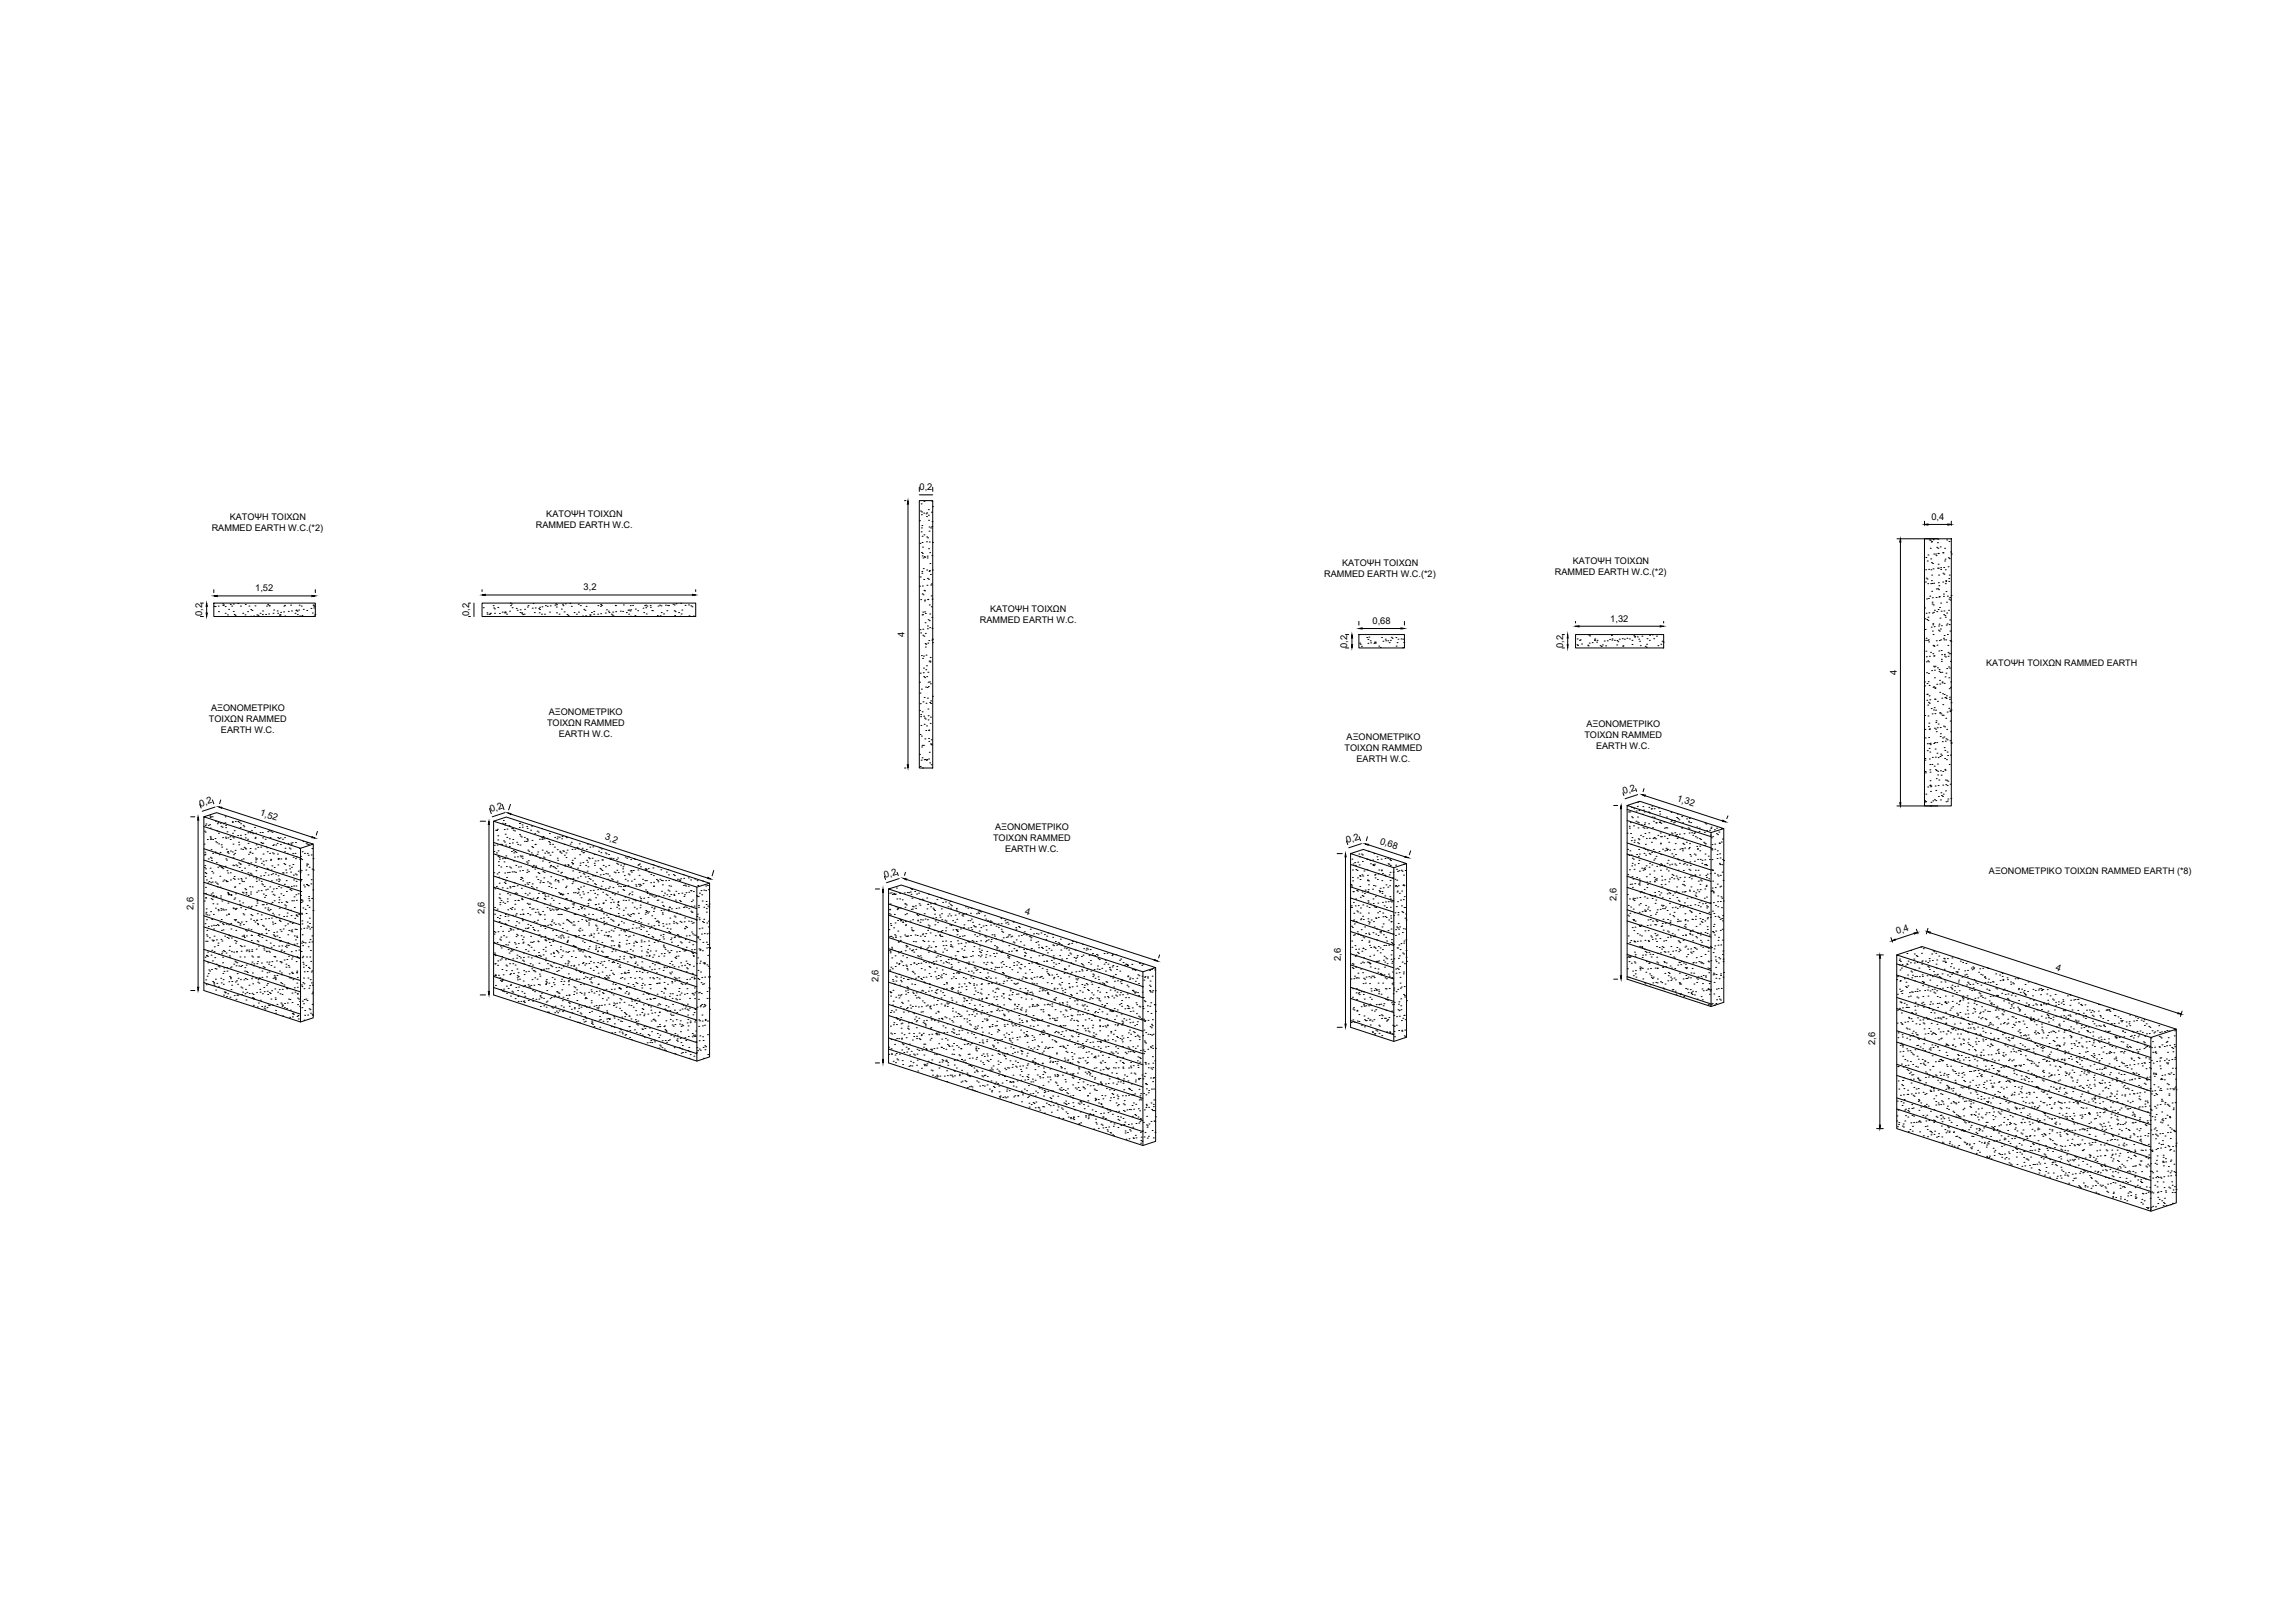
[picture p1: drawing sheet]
<svg xmlns="http://www.w3.org/2000/svg" width="420mm" height="297mm" viewBox="0 0 420 297" stroke-linecap="round" stroke-linejoin="round" font-family="sans-serif">
<defs><g id="words">
<g font-size="1.7">
<text x="168.3" y="89.7">0,2</text>
<text x="42.1" y="95.1">ΚΑΤΟΨΗ ΤΟΙΧΩΝ</text>
<text x="100" y="94.6">ΚΑΤΟΨΗ ΤΟΙΧΩΝ</text>
<text x="353.6" y="95.1">0,4</text>
<text x="38.8" y="97.2">RAMMED EARTH W.C.(*2)</text>
<text x="98.1" y="96.6">RAMMED EARTH W.C.</text>
<text x="242.4" y="105.6">RAMMED EARTH W.C.(*2)</text>
<text x="245.7" y="103.6">ΚΑΤΟΨΗ ΤΟΙΧΩΝ</text>
<text x="284.7" y="105.3">RAMMED EARTH W.C.(*2)</text>
<text x="287.9" y="103.3">ΚΑΤΟΨΗ ΤΟΙΧΩΝ</text>
<text x="37" y="112.8" transform="rotate(-90 37 112.8)">0,2</text>
<text x="46.7" y="108.2">1,52</text>
<text x="85.9" y="112.7" transform="rotate(-90 85.9 112.7)">0,2</text>
<text x="106.8" y="108">3,2</text>
<text x="181.3" y="112.1">ΚΑΤΟΨΗ ΤΟΙΧΩΝ</text>
<text x="294.8" y="113.8">1,32</text>
<text x="165.6" y="116.6" transform="rotate(-90 165.6 116.6)">4</text>
<text x="179.4" y="114.1">RAMMED EARTH W.C.</text>
<text x="246.7" y="118.5" transform="rotate(-90 246.7 118.5)">0,2</text>
<text x="251.3" y="114.2">0,68</text>
<text x="286.2" y="118.5" transform="rotate(-90 286.2 118.5)">0,2</text>
<text x="347.3" y="123.5" transform="rotate(-90 347.3 123.5)">4</text>
<text x="363.6" y="121.8">ΚΑΤΟΨΗ ΤΟΙΧΩΝ RAMMED EARTH</text>
<text x="38.6" y="130.1">ΑΞΟΝΟΜΕΤΡΙΚΟ</text>
<text x="100.5" y="130.9">ΑΞΟΝΟΜΕΤΡΙΚΟ</text>
<text x="38.3" y="132.1">ΤΟΙΧΩΝ RAMMED</text>
<text x="40.5" y="134.1">EARTH W.C.</text>
<text x="100.1" y="132.9">ΤΟΙΧΩΝ RAMMED</text>
<text x="102.3" y="135">EARTH W.C.</text>
<text x="246.2" y="137.5">ΤΟΙΧΩΝ RAMMED</text>
<text x="246.5" y="135.5">ΑΞΟΝΟΜΕΤΡΙΚΟ</text>
<text x="290.1" y="135.1">ΤΟΙΧΩΝ RAMMED</text>
<text x="290.4" y="133.1">ΑΞΟΝΟΜΕΤΡΙΚΟ</text>
<text x="292.2" y="137.1">EARTH W.C.</text>
<text x="248.4" y="139.5">EARTH W.C.</text>
<text x="36.7" y="147.7" transform="rotate(-18 36.7 147.7)">0,2</text>
<text x="47.5" y="149.2" transform="rotate(18 47.5 149.2)">1,52</text>
<text x="89.9" y="148.6" transform="rotate(-19 89.9 148.6)">0,2</text>
<text x="297.3" y="145.3" transform="rotate(-17 297.3 145.3)">0,2</text>
<text x="306.9" y="146.6" transform="rotate(18 306.9 146.6)">1,32</text>
<text x="110.6" y="153.6" transform="rotate(18 110.6 153.6)">3,2</text>
<text x="181.8" y="153.9">ΤΟΙΧΩΝ RAMMED</text>
<text x="182.2" y="151.9">ΑΞΟΝΟΜΕΤΡΙΚΟ</text>
<text x="184" y="155.9">EARTH W.C.</text>
<text x="246.7" y="154.4" transform="rotate(-17 246.7 154.4)">0,2</text>
<text x="252.5" y="154.4" transform="rotate(18 252.5 154.4)">0,68</text>
<text x="162.1" y="160.8" transform="rotate(-19 162.1 160.8)">0,2</text>
<text x="364.1" y="159.9">ΑΞΟΝΟΜΕΤΡΙΚΟ ΤΟΙΧΩΝ RAMMED EARTH (*8)</text>
<text x="35.4" y="166.6" transform="rotate(-90 35.4 166.6)">2,6</text>
<text x="88.7" y="167.4" transform="rotate(-90 88.7 167.4)">2,6</text>
<text x="187.6" y="167.3" transform="rotate(15 187.6 167.3)">4</text>
<text x="295.9" y="164.9" transform="rotate(-90 295.9 164.9)">2,6</text>
<text x="347.3" y="171" transform="rotate(-18 347.3 171)">0,4</text>
<text x="160.8" y="179.8" transform="rotate(-90 160.8 179.8)">2,6</text>
<text x="245.5" y="175.9" transform="rotate(-90 245.5 175.9)">2,6</text>
<text x="376.2" y="177.5" transform="rotate(18 376.2 177.5)">4</text>
<text x="343.3" y="191.3" transform="rotate(-90 343.3 191.3)">2,6</text>
</g>
</g></defs>
<!-- layer: a-epipla -->
<g fill="none" stroke="#000" stroke-width=".18">
<path d="M165.6 91.6h.2M166.2 92.3v47.7M168.3 91.6h2.5v49h-2.5zM168.3 89.2v.7M168.3 90.6h2.5M168.3 95.3h.1M168.4 99.5h.1M168.5 93.5h.1M168.6 92.2h.1M168.6 97.3h.1M168.7 94.2h.1M168.7 96.6h.1"/>
<path d="M168.7 93.7h.1M168.8 96.2h.1M168.8 98.1h.1M168.8 99.3h.1M169.1 93.9h.1M169.1 91.8h.1M169.1 97.9h.1M169.5 94h.1M169.6 99.2h.1M169.6 94.5h.1M169.7 93.9h.1M169.7 98.3h.1"/>
<path d="M169.8 98.4h.1M170 93.3h.1M170 94.3h.1M170 95.2h.1M170.1 97.2h.1M170.1 96.4h.1M170.1 99.2h.1M170.4 96.6h.1M170.5 93.7h.1M170.6 96.4h.1M170.6 91.7h.1M170.6 95.5h.1"/>
<path d="M170.7 92.7h.1M170.7 99.3h.1M170.8 89.2v.7M347.3 98.6h7.5M347.9 99.2v47.7M352.3 98.6h4.9v48.9h-4.9zM352.3 95.4v.8M353 96h3.6M353.2 98.8h.1M353.4 98.9h.1M353.6 99.2h.1M353.6 99.1h.1"/>
<path d="M353.9 98.8h.1M354.7 99.3h.1M354.8 98.7h.1M356.4 98.8h.1M356.8 99.1h.1M357.2 95.4v.8M36.7 112.8h.5M36.7 110.4h.5M37.8 111v1.2M39.1 110.4h18.6v2.4h-18.6zM39.1 107.9v.6M39.2 111h.1"/>
<path d="M39.4 111h.1M39.8 109.1h17.3M39.9 110.9h.1M40 111.9h.1M40.8 110.5h.1M40.8 110.8h.1M40.9 110.7h.1M41.2 111h.1M41.2 112.2h.1M41.6 112.5h.1M41.9 111.5h.1M42.1 110.6h.1"/>
<path d="M42.4 110.9h.1M42.7 111.9h.1M42.7 110.5h.1M42.9 112.5h.1M43 112.6h.1M43.5 110.5h.1M44 110.9h.1M44.4 112.2h.1M44.9 112.5h.1M44.9 110.6h.1M45.3 111.9h.1M45.6 110.9h.1"/>
<path d="M45.9 112.8h.1M45.9 111.6h.1M46.1 111.7h.1M46.4 112.7h.1M46.7 110.9h.1M47 112.5h.1M47.2 112.6h.1M47.6 112.2h.1M48 112.5h.1M48.1 111.8h.1M48.6 112.5h.1M48.8 110.9h.1"/>
<path d="M49 110.6h.1M49.2 112.4h.1M49.2 110.8h.1M49.3 110.9h.1M50 112.2h.1M50.1 111.6h.1M50.7 111.8h.1M50.8 112.2h.1M51.1 112.6h.1M51.3 112.5h.1M51.3 112.7h.1M51.4 112.1h.1"/>
<path d="M51.9 112h.1M52 110.9h.1M52.1 110.8h.1M52.1 112.7h.1M52.8 111.9h.1M53.2 110.8h.1M53.4 111.8h.1M54 112.2h.1M54.2 111.7h.1M54.4 111.9h.1M54.4 112.5h.1M54.7 111.6h.1"/>
<path d="M54.8 110.8h.1M54.8 112.7h.1M55.1 110.9h.1M55.3 112.7h.1M55.5 111.5h.1M56.2 111.7h.1M56.9 111.4h.1M57.2 112.2h.1M57.3 110.8h.1M57.4 110.8h.1M57.4 111.3h.1M57.5 112.7h.1"/>
<path d="M57.5 111h.1M57.6 112.5h.1M57.7 107.9v.6M85.8 112.8h.3M85.8 110.4h.3M86.8 110.4v2.4M88.3 110.4h39.1v2.4h-39.1zM88.3 107.9v.4M88.5 111.2h.1M88.8 108.9h38M89.1 112.2h.1M89.2 112.4h.1"/>
<path d="M89.6 112.5h.1M89.7 112.3h.1M89.8 112.2h.1M90.3 110.8h.1M90.4 111.3h.1M90.5 112.2h.1M90.5 111.4h.1M91.1 111.2h.1M91.4 112.3h.1M91.9 112h.1M92.3 112.2h.1M92.4 112h.1"/>
<path d="M92.5 112.2h.1M92.7 112.4h.1M93.3 111.9h.1M93.4 110.4h.1M93.5 110.8h.1M93.6 110.5h.1M93.8 111.2h.1M94.5 111.4h.1M94.7 111.7h.1M95.2 112.1h.1M95.2 111.6h.1M95.5 112.2h.1"/>
<path d="M95.5 112.3h.1M95.7 112.5h.1M96 112.4h.1M96 111.5h.1M96.5 111.1h.1M96.7 110.8h.1M97.4 111.3h.1M97.6 110.5h.1M97.8 112.1h.1M98 111.3h.1M98.6 111.4h.1M98.7 112.2h.1"/>
<path d="M98.8 111.1h.1M98.8 111.6h.1M99.1 112.4h.1M99.2 111.1h.1M99.7 112.4h.1M99.9 110.8h.1M100.2 111h.1M100.6 112h.1M100.7 110.9h.1M101.6 110.8h.1M101.7 110.5h.1M101.8 111.1h.1"/>
<path d="M101.9 112.2h.1M101.9 110.7h.1M102.3 112.4h.1M102.8 111.5h.1M103 110.6h.1M103.1 110.8h.1M103.3 112h.1M103.5 110.5h.1M103.8 112.5h.1M104 112.6h.1M104.3 110.4h.1M104.6 111h.1"/>
<path d="M105.1 112.1h.1M105.5 112.4h.1M105.9 110.6h.1M105.9 112h.1M106.2 110.8h.1M106.7 112.7h.1M106.9 111.5h.1M107.1 111.7h.1M107.2 112.7h.1M107.3 111h.1M108 112.5h.1M108 112.6h.1"/>
<path d="M108.3 112.1h.1M108.7 111.9h.1M108.7 112.4h.1M109.4 112.4h.1M109.5 110.8h.1M109.9 111h.1M110 112.3h.1M110 110.6h.1M110.1 110.8h.1M110.8 112.2h.1M111 111.6h.1M111.4 111.9h.1"/>
<path d="M111.5 112.1h.1M111.9 112.4h.1M112.1 112.6h.1M112.2 112h.1M112.3 112.7h.1M112.6 110.8h.1M112.7 110.8h.1M112.7 111.9h.1M113.6 111.9h.1M114 111.9h.1M114.1 110.7h.1M114.7 112.1h.1"/>
<path d="M115 111.7h.1M115.1 112.4h.1M115.1 111.6h.1M115.3 111.8h.1M115.4 110.8h.1M115.4 112.8h.1M115.5 111.6h.1M115.8 110.8h.1M116.2 112.7h.1M116.3 111.5h.1M116.7 111.8h.1M117.7 111.3h.1"/>
<path d="M117.8 112.1h.1M118 110.8h.1M118.1 112.8h.1M118.2 111.2h.1M118.2 110.8h.1M118.3 112.4h.1M118.4 110.9h.1M119 110.8h.1M119.1 111.1h.1M119.3 111.7h.1M119.5 111.8h.1M120.3 112.7h.1"/>
<path d="M120.5 110.9h.1M120.8 110.8h.1M120.8 112.7h.1M121 110.9h.1M121.1 112.1h.1M121.5 112.4h.1M121.8 110.8h.1M122.1 111.8h.1M122.2 110.8h.1M122.4 110.8h.1M123.2 110.6h.1M123.4 110.7h.1"/>
<path d="M123.4 111.8h.1M123.5 112.7h.1M123.6 111.9h.1M123.8 110.5h.1M124.2 112.1h.1M124.5 112.8h.1M124.6 110.4h.1M124.7 112.4h.1M124.8 111.6h.1M125.4 110.8h.1M126.1 110.7h.1M126.1 112.7h.1"/>
<path d="M126.5 110.9h.1M126.7 111.1h.1M126.9 112.7h.1M127.4 107.9v.4M168.3 107.3h.1M168.4 115.2h.1M168.5 105.6h.1M168.6 109.7h.1M168.6 115.8h.1M168.7 120h.1M168.7 101.1h.1M168.8 104.6h.1"/>
<path d="M168.8 104.9h.1M168.8 112.5h.1M168.8 101.7h.1M168.8 108.7h.1M168.9 107.2h.1M168.9 101.3h.1M168.9 100.1h.1M168.9 112.5h.1M168.9 115.2h.1M168.9 112h.1M168.9 116.3h.1M169 102.1h.1"/>
<path d="M169 108.9h.1M169 104.1h.1M169.1 106.1h.1M169.1 108h.1M169.1 116.4h.1M169.2 101.9h.1M169.2 110h.1M169.3 112h.1M169.3 109.8h.1M169.3 102h.1M169.3 108.1h.1M169.4 114h.1"/>
<path d="M169.4 117.8h.1M169.4 115.9h.1M169.4 112.3h.1M169.4 118.4h.1M169.5 117.9h.1M169.5 119.9h.1M169.7 104.3h.1M169.7 107.1h.1M169.7 101.8h.1M169.7 102.1h.1M169.8 115.1h.1M169.8 114.6h.1"/>
<path d="M169.8 105.8h.1M169.8 109.7h.1M169.9 117.7h.1M169.9 109.7h.1M169.9 113.4h.1M170 100.4h.1M170 106h.1M170 117.2h.1M170.1 104.6h.1M170.1 110.7h.1M170.1 113.6h.1M170.2 104.4h.1"/>
<path d="M170.2 101.1h.1M170.2 112.4h.1M170.2 114.9h.1M170.3 103.1h.1M170.3 105.1h.1M170.4 107.1h.1M170.5 109.1h.1M170.5 111.1h.1M170.5 106.9h.1M170.6 113h.1M170.6 101.7h.1M170.6 117.2h.1"/>
<path d="M170.6 115h.1M170.6 109.7h.1M170.7 104.3h.1M170.7 117h.1M170.7 117.6h.1M246.3 118.6h.6M246.3 116.1h.6M247.5 116.8v1.2M248.8 116.1h8.3v2.5h-8.3zM248.8 113.7v.7M248.9 117.7h.1M249 117.9h.1"/>
<path d="M249.2 118.3h.1M249.4 115h7.1M250.2 116.7h.1M250.4 117.7h.1M250.4 117h.1M250.6 116.6h.1M250.9 117.3h.1M250.9 117.7h.1M251.5 117.7h.1M251.6 117.5h.1M251.8 117.5h.1M251.8 117.7h.1"/>
<path d="M252.4 118.3h.1M252.7 118.5h.1M252.9 116.7h.1M253.2 117.4h.1M253.6 117h.1M253.7 117.3h.1M254.1 117.3h.1M254.3 117.6h.1M254.5 117.2h.1M254.7 116.6h.1M254.9 116.8h.1M255.6 116.7h.1"/>
<path d="M255.6 118.3h.1M255.8 117.6h.1M255.9 117h.1M256.5 116.9h.1M256.8 118.5h.1M256.8 117h.1M257 117.6h.1M257.1 113.7v.7M286 118.6h.4M286 116.1h.4M287 116.8v1.2M288.4 116.1h16.2v2.5h-16.2z"/>
<path d="M288.4 113.7v.3M288.7 118h.1M288.7 116.9h.1M288.8 118.1h.1M289.1 114.6h14.8M289.2 117.2h.1M289.3 117.1h.1M289.5 117.9h.1M290.7 118.1h.1M290.7 118.2h.1M290.9 116.2h.1M290.9 117.7h.1"/>
<path d="M291 116.4h.1M291.5 117.6h.1M291.9 117.1h.1M291.9 117.2h.1M292 116.9h.1M292.3 117.5h.1M292.4 117.2h.1M292.9 118.2h.1M293.1 118.3h.1M293.4 118h.1M293.7 117.3h.1M293.9 118.2h.1"/>
<path d="M294.2 117.3h.1M294.7 117h.1M295 116.3h.1M295.1 117.2h.1M295.1 116.9h.1M295.6 117.2h.1M296 118h.1M296 117.2h.1M296.2 117.4h.1M296.4 117h.1M297 116.9h.1M297.1 118.3h.1"/>
<path d="M297.1 118.2h.1M297.4 117h.1M297.8 116.8h.1M298.3 116.9h.1M298.8 118h.1M298.8 117.2h.1M299.1 116.3h.1M299.2 116.6h.1M299.3 116.5h.1M299.7 116.6h.1M300 117h.1M300.2 117.4h.1"/>
<path d="M300.3 118.2h.1M300.6 116.4h.1M301.2 118.3h.1M301.4 118.5h.1M301.4 117.9h.1M301.5 116.9h.1M301.9 117.2h.1M302 116.3h.1M302.5 116.2h.1M302.8 116.9h.1M303.3 116.4h.1M303.5 118.2h.1"/>
<path d="M304.1 117.9h.1M304.3 117.4h.1M304.5 117.5h.1M304.6 113.7v.3M352.3 111.3h.1M352.4 113.3h.1M352.5 115.2h.1M352.5 106.5h.1M352.5 117.2h.1M352.5 104.3h.1M352.6 119.2h.1M352.6 102h.1"/>
<path d="M352.6 112.2h.1M352.6 116.8h.1M352.6 105.8h.1M352.7 109.6h.1M352.7 113.4h.1M352.8 106h.1M352.8 102.7h.1M352.9 117.2h.1M352.9 106.8h.1M353 101.6h.1M353 113h.1M353 113.6h.1"/>
<path d="M353 109.5h.1M353 117.1h.1M353.1 104.2h.1M353.1 117.5h.1M353.1 112.2h.1M353.3 109.1h.1M353.4 100.3h.1M353.4 119.4h.1M353.5 102.3h.1M353.5 106.8h.1M353.5 104.3h.1M353.6 114.8h.1"/>
<path d="M353.6 106.3h.1M353.6 103h.1M353.6 108.2h.1M353.6 105.3h.1M353.7 110.2h.1M353.7 106.8h.1M353.7 110.5h.1M353.8 112.2h.1M353.8 109.4h.1M353.8 115.5h.1M353.8 103.1h.1M353.9 114.1h.1"/>
<path d="M353.9 119.6h.1M353.9 114.4h.1M353.9 116.1h.1M353.9 104.1h.1M353.9 118.1h.1M353.9 110.7h.1M354 118.1h.1M354 112.1h.1M354 106.7h.1M354 101.4h.1M354.1 118.3h.1M354.1 114.7h.1"/>
<path d="M354.1 111.7h.1M354.4 101.4h.1M354.4 109.4h.1M354.4 101.7h.1M354.5 117.3h.1M354.5 107.8h.1M354.6 111.9h.1M354.6 100.2h.1M354.6 118.1h.1M354.7 104h.1M354.7 107.8h.1M354.8 101.3h.1"/>
<path d="M354.8 100.3h.1M354.8 103.3h.1M354.8 111.6h.1M354.9 101.3h.1M354.9 106.7h.1M354.9 104h.1M354.9 115.3h.1M354.9 105.3h.1M354.9 114.6h.1M354.9 107.9h.1M355 107.2h.1M355 109.3h.1"/>
<path d="M355 119.1h.1M355 114.2h.1M355 109.2h.1M355 117.2h.1M355 115.5h.1M355.1 111.2h.1M355.2 113.1h.1M355.2 100.1h.1M355.2 115.1h.1M355.3 117.1h.1M355.3 103.9h.1M355.3 104.2h.1"/>
<path d="M355.3 110.4h.1M355.4 119.1h.1M355.4 111.9h.1M355.4 114.5h.1M355.5 119.8h.1M355.7 106.5h.1M355.7 101.1h.1M355.7 101.2h.1M355.7 104.9h.1M355.8 109.1h.1M355.8 116.8h.1M355.8 108.7h.1"/>
<path d="M355.8 103.9h.1M355.8 112.5h.1M355.9 111.8h.1M355.9 117.1h.1M355.9 105.1h.1M355.9 116.3h.1M356 119.8h.1M356 100.3h.1M356 102.7h.1M356.1 112.7h.1M356.1 102.3h.1M356.1 104.3h.1"/>
<path d="M356.1 106.8h.1M356.1 113h.1M356.2 106.3h.1M356.2 106.4h.1M356.2 117.1h.1M356.3 108.3h.1M356.3 114.4h.1M356.3 110.2h.1M356.4 112.2h.1M356.5 114.2h.1M356.5 116.1h.1M356.5 109.1h.1"/>
<path d="M356.6 118.1h.1M356.6 103.7h.1M356.6 119.4h.1M356.7 102.1h.1M356.7 111.7h.1M356.8 106.4h.1M356.8 105.9h.1M356.8 119.6h.1M356.8 109.7h.1M356.9 114.3h.1M356.9 105.3h.1M356.9 102.2h.1"/>
<path d="M356.9 109.4h.1M356.9 113.5h.1M357 115.5h.1M357 117.2h.1M357 109.8h.1M357.1 119.6h.1M357.1 101h.1M357.2 117.4h.1M357.2 109h.1M357.2 101.4h.1M168.3 124.9h.1M168.3 130h.1"/>
<path d="M168.3 138.1h.1M168.4 126.8h.1M168.4 134.4h.1M168.5 128.8h.1M168.5 123.2h.1M168.6 130.8h.1M168.6 131.2h.1M168.6 132.8h.1M168.6 139.1h.1M168.7 134.7h.1M168.7 126.1h.1M168.7 136.7h.1"/>
<path d="M168.8 138.7h.1M168.8 130.3h.1M168.8 136.4h.1M168.9 120.5h.1M169 128.5h.1M169 123.1h.1M169.1 136.4h.1M169.1 122.3h.1M169.1 120.1h.1M169.1 131.1h.1M169.1 123.8h.1M169.2 139h.1"/>
<path d="M169.2 132.6h.1M169.2 127.6h.1M169.2 131.4h.1M169.3 124h.1M169.3 135.2h.1M169.4 139h.1M169.4 131.6h.1M169.4 125.7h.1M169.5 133.7h.1M169.5 122.6h.1M169.5 128.7h.1M169.6 139.2h.1"/>
<path d="M169.6 121.8h.1M169.6 132.9h.1M169.7 123.8h.1M169.7 139h.1M169.7 125.8h.1M169.8 127.8h.1M169.9 129.8h.1M169.9 123h.1M169.9 131.8h.1M169.9 131h.1M169.9 124.9h.1M170 125.7h.1"/>
<path d="M170 133.7h.1M170 138.9h.1M170 135.1h.1M170 135.7h.1M170 133.6h.1M170.1 121h.1M170.1 137.7h.1M170.2 124.8h.1M170.2 139.6h.1M170.2 128.6h.1M170.3 121h.1M170.3 121.2h.1"/>
<path d="M170.3 120.3h.1M170.3 132.4h.1M170.3 125.2h.1M170.3 131.2h.1M170.3 136.2h.1M170.4 128.3h.1M170.4 128.7h.1M170.5 136.2h.1M170.5 135.4h.1M170.5 140h.1M170.5 136.3h.1M170.7 127.4h.1"/>
<path d="M352.3 124.8h.1M352.4 125.5h.1M352.4 131h.1M352.4 133.5h.1M352.4 138.8h.1M352.4 139.1h.1M352.5 135.1h.1M352.7 121.1h.1M352.7 120.2h.1M352.7 123.1h.1M352.7 128.2h.1M352.7 127.1h.1"/>
<path d="M352.8 125.1h.1M352.8 127.1h.1M352.8 136.1h.1M352.8 137.4h.1M352.9 129h.1M352.9 121h.1M353 131h.1M353 124.8h.1M353 133h.1M353 123.2h.1M353 128.5h.1M353.1 135h.1"/>
<path d="M353.1 121.1h.1M353.1 132.3h.1M353.2 137h.1M353.2 125.4h.1M353.2 127.4h.1M353.2 133.5h.1M353.2 136.1h.1M353.2 138.9h.1M353.2 120.1h.1M353.2 128.7h.1M353.3 133.4h.1M353.3 128.1h.1"/>
<path d="M353.3 137.6h.1M353.3 139.9h.1M353.4 136h.1M353.4 136.3h.1M353.6 129.7h.1M353.6 122.7h.1M353.7 139.9h.1M353.7 130.7h.1M353.8 138.6h.1M353.9 125.8h.1M354 129.9h.1M354 121.9h.1"/>
<path d="M354 120.1h.1M354 136.1h.1M354 125.7h.1M354.1 120h.1M354.1 122.1h.1M354.1 129.5h.1M354.1 124.1h.1M354.1 122.7h.1M354.1 127.9h.1M354.1 133.3h.1M354.2 135.9h.1M354.2 126h.1"/>
<path d="M354.2 130.6h.1M354.2 125.9h.1M354.3 128h.1M354.3 121.9h.1M354.3 137.1h.1M354.3 138.6h.1M354.4 130h.1M354.4 133.4h.1M354.4 132.2h.1M354.4 131.9h.1M354.5 133.9h.1M354.6 135.9h.1"/>
<path d="M354.6 125.2h.1M354.6 137.9h.1M354.7 133.2h.1M354.7 139.8h.1M354.7 122.2h.1M354.7 128.4h.1M354.8 132.5h.1M354.8 138.7h.1M355 122.5h.1M355 122.9h.1M355.1 130.5h.1M355.1 124.5h.1"/>
<path d="M355.1 125.2h.1M355.1 126.7h.1M355.2 138.4h.1M355.2 130.4h.1M355.2 133.2h.1M355.2 134.8h.1M355.2 123.1h.1M355.2 134.3h.1M355.3 138h.1M355.3 130.7h.1M355.4 121h.1M355.4 120.7h.1"/>
<path d="M355.5 138.2h.1M355.5 123h.1M355.5 127.8h.1M355.5 125h.1M355.5 124.8h.1M355.5 130.9h.1M355.6 135.7h.1M355.6 127h.1M355.6 135.1h.1M355.7 129h.1M355.8 130.9h.1M355.8 132.9h.1"/>
<path d="M355.9 134.9h.1M355.9 136.8h.1M355.9 125.1h.1M355.9 127.1h.1M356 120.1h.1M356 138.8h.1M356 133h.1M356.1 127.7h.1M356.1 137.3h.1M356.1 123.9h.1M356.1 135.7h.1M356.1 127.6h.1"/>
<path d="M356.2 120.2h.1M356.2 131.5h.1M356.3 123.2h.1M356.3 135.2h.1M356.3 127.8h.1M356.3 127.4h.1M356.3 139h.1M356.4 122.4h.1M356.4 133.5h.1M356.5 130.3h.1M356.5 137.6h.1M356.5 135.4h.1"/>
<path d="M356.6 138.3h.1M356.6 120.1h.1M356.7 122.1h.1M356.8 124.1h.1M356.8 129.6h.1M356.9 126h.1M356.9 139.9h.1M356.9 128h.1M356.9 127.6h.1M356.9 122.3h.1M357 130h.1M357 130.2h.1"/>
<path d="M357 135.6h.1M357 132h.1M357.1 138.2h.1M357.1 125.8h.1M357.1 121h.1M357.1 133.9h.1M357.1 124.8h.1M357.2 135.9h.1M357.2 129.9h.1M357.2 136.1h.1M357.2 128.6h.1M34.9 149.5h.8"/>
<path d="M36.3 150.1v30.6M36.6 147.2l.2 .7M37.3 149.5l17.7 5.8 2.3-.8-17.6-5.8-2.4 .8v31.8l17.7 5.7 2.3-.7v-31.8M37.3 157.4l17.7 5.7M37.3 151.3l17.7 5.7M37.3 155.3l17.7 5.8M37.4 154.5h.1M37.4 156.5h.1M37.4 158.8h.1M37.4 152.1h.1M37.5 158.4h.1M37.5 156h.1"/>
<path d="M37.5 156.4h.1M37.5 159.7h.1M37.6 151.1h.1M37.6 152.3h.1M37.6 159h.1M37.7 150.8h.1M37.7 159.9h.1M38 153.6h.1M38.1 151.1h.1M38.1 157.2h.1M38.4 150.9h.1M38.4 149.3h.1"/>
<path d="M38.5 149.6h.1M38.5 158.9h.1M38.5 153.1h.1M38.5 151.6h.1M38.5 153.6h.1M38.5 153.3h.1M38.5 156.9h.1M38.6 149.5h.1M38.6 153.6h.1M38.6 155.5h.1M38.7 157.1h.1M38.7 157.5h.1"/>
<path d="M38.8 159.5h.1M38.8 149.5h.1M38.9 146.4l.2 .7M38.9 156.2h.1M38.9 153.6h.1M39 159.8h.1M39.4 153.5h.1M39.4 155.9h.1M39.4 147.7l-2.4 .8M39.4 156.1h.1M39.4 150.3h.1M39.5 154.1h.1"/>
<path d="M39.6 157.9h.1M39.7 152.1h.1M39.7 154.2h.1M39.8 150.8h.1M39.8 156.2h.1M39.9 158.7h.1M39.9 150.5h.1M40 152.5h.1M40 154.4h.1M40.1 156.4h.1M40.2 158.4h.1M40.2 158.5h.1"/>
<path d="M40.3 156h.1M40.3 150.7h.1M40.4 158.6h.1M40.4 146.4l-.2 .7M40.5 151.2h.1M40.5 154.6h.1M40.6 158.8h.1M40.6 155h.1M40.6 147.8l16.5 5.4M40.7 151.4h.1M40.8 153.3h.1M40.8 159h.1"/>
<path d="M40.9 150.8h.1M41.2 150.6h.1M41.2 149.5h.1M41.2 158.6h.1M41.3 153.2h.1M41.3 151.5h.1M41.3 151.1h.1M41.3 153.4h.1M41.3 157.2h.1M41.4 155.4h.1M41.5 157.4h.1M41.6 159.4h.1"/>
<path d="M41.6 152.2h.1M41.6 156h.1M41.7 155.8h.1M41.7 159.8h.1M41.7 153.3h.1M41.8 156.1h.1M42.1 153.1h.1M42.1 153.6h.1M42.1 159.7h.1M42.2 155.8h.1M42.5 150.5h.1M42.5 150.4h.1"/>
<path d="M42.5 155.9h.1M42.6 152.5h.1M42.6 153.2h.1M42.6 158.3h.1M42.7 154.5h.1M42.7 157h.1M42.7 156.4h.1M42.7 153.3h.1M42.8 158.4h.1M42.9 152h.1M43 156.2h.1M43 155.6h.1"/>
<path d="M43.1 150.3h.1M43.2 158.3h.1M43.4 158.5h.1M43.5 152.9h.1M43.5 150.3h.1M43.7 154.1h.1M43.7 157.9h.1M43.7 154.6h.1M43.8 150.5h.1M43.8 158.8h.1M43.9 158.1h.1M43.9 150.2h.1"/>
<path d="M44 151.4h.1M44 152.9h.1M44 158.2h.1M44.1 153.4h.1M44.1 150.8h.1M44.1 155.4h.1M44.2 157.4h.1M44.2 159.3h.1M44.4 155.5h.1M44.5 151.1h.1M44.5 157.2h.1M44.6 151.3h.1"/>
<path d="M44.7 155.1h.1M44.8 158.9h.1M44.9 152.8h.1M44.9 155.3h.1M44.9 153.3h.1M45 155.4h.1M45.3 153.6h.1M45.4 152.4h.1M45.4 158h.1M45.4 159.7h.1M45.4 154.4h.1M45.5 156.4h.1"/>
<path d="M45.5 158.3h.1M45.7 152.2h.1M45.7 155.9h.1M45.7 156.1h.1M45.8 155.3h.1M45.8 159.8h.1M45.8 152.4h.1M45.9 157.9h.1M46 160h.1M46 152h.1M46.2 156.2h.1M46.3 152.6h.1"/>
<path d="M46.6 158.5h.1M46.6 151.4h.1M46.7 153.4h.1M46.7 155.4h.1M46.7 153.3h.1M46.8 157.8h.1M46.8 157h.1M46.8 157.4h.1M46.8 152.5h.1M46.8 159.4h.1M46.9 154.6h.1M47 158.8h.1"/>
<path d="M47 157.2h.1M47.2 155.1h.1M47.6 152.4h.1M47.7 157.2h.1M47.7 155h.1M47.7 154.2h.1M47.9 158h.1M47.9 154.4h.1M48 152.4h.1M48.1 153.3h.1M48.1 154.3h.1M48.2 156.3h.1"/>
<path d="M48.2 157.6h.1M48.2 158.3h.1M48.5 153.6h.1M48.5 159.7h.1M48.6 154.9h.1M48.7 157.5h.1M48.8 155.2h.1M48.9 158.9h.1M48.9 155.9h.1M49 152.2h.1M49.1 159.1h.1M49.3 152h.1"/>
<path d="M49.3 156.2h.1M49.4 153.3h.1M49.5 155.3h.1M49.5 157.5h.1M49.6 157.3h.1M49.6 152.1h.1M49.6 159.2h.1M49.8 158.5h.1M49.8 152.3h.1M49.9 156.1h.1M49.9 154.7h.1M49.9 159.9h.1"/>
<path d="M50.1 154.6h.1M50.1 156.3h.1M50.2 158.8h.1M50.4 160h.1M50.5 154.7h.1M50.7 152.4h.1M50.7 154.4h.1M50.8 156.3h.1M50.8 153.3h.1M50.9 158.3h.1M50.9 157.3h.1M50.9 157.2h.1"/>
<path d="M51 157.1h.1M51 153.5h.1M51.3 153.3h.1M51.3 154.6h.1M51.4 157.2h.1M51.7 153.6h.1M51.7 159.7h.1M51.8 159.8h.1M51.9 154.3h.1M52 158h.1M52.1 153.3h.1M52.1 155.9h.1"/>
<path d="M52.1 158.2h.1M52.2 155.3h.1M52.3 157.2h.1M52.3 157.1h.1M52.3 159.2h.1M52.4 159.7h.1M52.6 156.2h.1M52.7 154.4h.1M52.9 158.5h.1M52.9 155.2h.1M53 159h.1M53.1 155.4h.1"/>
<path d="M53.2 159.6h.1M53.2 154.3h.1M53.3 154.6h.1M53.4 158.7h.1M53.5 154.2h.1M53.6 156.2h.1M53.6 158.2h.1M53.7 156.9h.1M54 156.2h.1M54 159.9h.1M54.1 154.2h.1M54.1 157.2h.1"/>
<path d="M54.2 156.8h.1M54.6 159.4h.1M54.8 155.3h.1M54.8 157.2h.1M54.9 159.2h.1M54.9 159.7h.1M55 156.7h.1M55 155.3v31.7M55.1 157.2h.1M55.1 159.4h.1M55.2 157.3h.1M55.3 155.9h.1"/>
<path d="M55.5 154h.1M55.7 156.2h.1M56 159.2h.1M56 154.3h.1M56.1 158.5h.1M56.1 158.1h.1M56.2 154.2h.1M56.2 154.5h.1M56.2 156.2h.1M56.3 158.2h.1M56.4 156.5h.1M56.5 154.6h.1"/>
<path d="M56.6 158.7h.1M57 156.5h.1M57.1 155.3h.1M57.1 159.1h.1M57.3 157.2h.1M57.3 159.2h.1M58.1 152.2l-.2 .6M87.9 150.3h1M89.5 150.9v30.6M89.6 148l.3 .9M90.4 150.3l37.2 12.1 2.3-.8-37.2-12.1-2.3 .8v31.8l37.2 12.1 2.3-.8v-31.8M90.4 156.3l37.2 12"/>
<path d="M90.4 154.2l37.2 12.1M90.4 155.8h.1M90.4 159.7h.1M90.5 154.7h.1M90.7 151.9h.1M90.9 156.1h.1M90.9 152h.1M91 154.7h.1M91 159.9h.1M91 151.8h.1M91.1 153.7h.1M91.1 153h.1"/>
<path d="M91.2 155.7h.1M91.2 156.7h.1M91.3 157.7h.1M91.3 158.4h.1M91.3 159.7h.1M91.4 156.9h.1M91.4 157.2h.1M91.6 154.5h.1M91.7 158.7h.1M91.8 154.5h.1M91.9 147.2l.4 1M92 157.2h.1"/>
<path d="M92 150.7h.1M92.1 150.2h.1M92.2 153.9h.1M92.3 157.7h.1M92.3 151.8h.1M92.4 154.1h.1M92.4 159.8h.1M92.4 151h.1M92.4 157.1h.1M92.4 150.7h.1M92.4 148.7l-2.3 .8M92.5 152.7h.1"/>
<path d="M92.6 154.7h.1M92.6 156.6h.1M92.7 158.6h.1M92.8 153.3h.1M92.8 151.7h.1M92.8 157.1h.1M92.9 159.7h.1M93.2 151.1h.1M93.2 154.4h.1M93.2 153.5h.1M93.2 159.7h.1M93.2 154.9h.1"/>
<path d="M93.3 158.7h.1M93.3 151.3h.1M93.5 147.2l-.4 1M93.5 158.8h.1M93.5 149l36.1 11.7M93.6 155.8h.1M93.7 151.7h.1M93.8 159.6h.1M93.8 154.3h.1M93.8 151.7h.1M93.9 153.6h.1M94 155.6h.1"/>
<path d="M94 151.9h.1M94 157.6h.1M94.1 156.1h.1M94.1 159.6h.1M94.2 156.9h.1M94.2 152.1h.1M94.3 155.8h.1M94.4 159.7h.1M94.4 158.4h.1M94.5 156h.1M94.6 154.1h.1M94.7 156.8h.1"/>
<path d="M94.8 154.5h.1M94.9 158.7h.1M95.1 150.7h.1M95.1 151.4h.1M95.1 152.7h.1M95.2 159.4h.1M95.2 150.7h.1M95.2 154.7h.1M95.2 156.6h.1M95.2 153h.1M95.3 158.6h.1M95.4 156.8h.1"/>
<path d="M95.4 153.2h.1M95.6 156.7h.1M95.6 151h.1M95.6 151.4h.1M95.6 157.1h.1M95.7 159.3h.1M96 154h.1M96 153.3h.1M96.3 154h.1M96.4 157.7h.1M96.4 151.3h.1M96.4 153.5h.1"/>
<path d="M96.4 159.7h.1M96.5 151.6h.1M96.5 159.2h.1M96.5 153.6h.1M96.5 153.9h.1M96.5 158h.1M96.6 155.6h.1M96.7 157.5h.1M96.8 159.5h.1M96.8 155.8h.1M97 156.5h.1M97.1 151.9h.1"/>
<path d="M97.3 156.1h.1M97.3 151.2h.1M97.4 155h.1M97.4 153.8h.1M97.4 158.8h.1M97.5 156.4h.1M97.5 155.1h.1M97.6 158.4h.1M97.9 152.6h.1M97.9 159.1h.1M97.9 154.6h.1M98 154.5h.1"/>
<path d="M98 156.6h.1M98.1 158.5h.1M98.1 158.7h.1M98.3 156.4h.1M98.3 152.1h.1M98.5 159h.1M98.5 155.9h.1M98.5 159.7h.1M98.5 152.3h.1M98.7 159.9h.1M98.7 153.6h.1M98.8 157.1h.1"/>
<path d="M99.1 151.7h.1M99.2 153.6h.1M99.2 153.3h.1M99.3 155.6h.1M99.3 158.8h.1M99.3 157.6h.1M99.3 153.6h.1M99.4 159.5h.1M99.4 153.1h.1M99.5 156.9h.1M99.6 153.5h.1M99.6 159.7h.1"/>
<path d="M99.6 157h.1M99.7 156.1h.1M100 155.8h.1M100.1 153.4h.1M100.2 156.1h.1M100.4 156.1h.1M100.4 154h.1M100.5 157.9h.1M100.6 152.5h.1M100.6 154.2h.1M100.7 154.5h.1M100.7 158.7h.1"/>
<path d="M100.7 156.5h.1M100.8 158.5h.1M100.8 158.4h.1M101.1 156h.1M101.2 154.5h.1M101.2 158.6h.1M101.3 158.6h.1M101.5 155h.1M101.5 153.3h.1M101.5 158.8h.1M101.8 159h.1M102 153.5h.1"/>
<path d="M102 155.5h.1M102 158.5h.1M102 157.1h.1M102.1 153.2h.1M102.1 157.5h.1M102.1 159.4h.1M102.4 153.2h.1M102.5 155.8h.1M102.5 156h.1M102.6 159.8h.1M102.7 156.1h.1M102.8 153.5h.1"/>
<path d="M102.8 159.7h.1M102.9 153.1h.1M103 155.7h.1M103.2 155.8h.1M103.3 154.5h.1M103.3 156.5h.1M103.4 158.5h.1M103.4 158.3h.1M103.5 153.1h.1M103.6 156.1h.1M103.6 156.9h.1M103.7 153.3h.1"/>
<path d="M103.8 155.6h.1M104 158.3h.1M104 158.4h.1M104.4 154.5h.1M104.5 158.6h.1M104.6 154.1h.1M104.6 153.5h.1M104.6 157.9h.1M104.7 155.5h.1M104.8 157.5h.1M104.8 158.1h.1M104.8 159.4h.1"/>
<path d="M104.8 158h.1M105.2 157.1h.1M105.2 155.4h.1M105.6 155.1h.1M105.7 158.9h.1M105.8 155.3h.1M106 154.4h.1M106 159.7h.1M106.1 156.4h.1M106.2 158.4h.1M106.2 158h.1M106.4 155.8h.1"/>
<path d="M106.6 155.3h.1M106.7 157.9h.1M106.7 156.1h.1M106.8 159.8h.1M106.8 156.1h.1M106.9 160h.1M107.2 158.4h.1M107.3 155.5h.1M107.4 157.5h.1M107.5 159.4h.1M107.6 157.8h.1M107.6 154.5h.1"/>
<path d="M107.6 158.6h.1M107.7 157h.1M107.9 157.2h.1M108 155h.1M108.4 157.1h.1M108.5 155h.1M108.8 156.4h.1M108.8 158h.1M108.8 158.4h.1M109 157.6h.1M109.2 159.7h.1M109.5 157.5h.1"/>
<path d="M109.6 155.8h.1M109.8 155.2h.1M109.8 158.9h.1M110 156.1h.1M110 159.1h.1M110.1 155.4h.1M110.2 157.4h.1M110.2 159.3h.1M110.3 157.4h.1M110.4 158.4h.1M110.8 156.1h.1M110.9 158.6h.1"/>
<path d="M110.9 159.9h.1M111 156.3h.1M111.2 159.9h.1M111.4 156.4h.1M111.4 158.4h.1M111.6 157.1h.1M111.7 157.2h.1M111.9 157.1h.1M112.3 157.2h.1M112.4 159.6h.1M112.6 159.7h.1M112.8 157.3h.1"/>
<path d="M112.9 158h.1M112.9 159.3h.1M113.1 157h.1M113.1 158.2h.1M113.2 159.7h.1M113.6 158.3h.1M114 159h.1M114 159.6h.1M114 158.6h.1M114.2 158.3h.1M114.5 156.9h.1M114.8 157.1h.1"/>
<path d="M115 156.8h.1M115 159.9h.1M115.4 159.4h.1M115.5 157.3h.1M115.6 159.3h.1M115.6 159.6h.1M115.9 159.3h.1M116 157.1h.1M116.2 157.3h.1M116.8 159.2h.1M116.8 158.3h.1M116.9 158.3h.1"/>
<path d="M117.1 158.1h.1M117.2 158.6h.1M118.1 159.1h.1M118.2 159h.1M118.3 159.2h.1M118.7 159h.1M118.8 159.6h.1M119.5 158.3h.1M119.5 158.8h.1M120.4 158.6h.1M121 159.2h.1M122 159.6h.1"/>
<path d="M122.2 159.1h.1M130.7 159.3l-.3 1M164.2 159.7l.3 .5M165.6 140.6h.2M165.8 159.7l-.2 .5M168.5 140.3h.1M168.9 140.6h.1M244.8 156.2h.9M246.3 156.8v30.6M246.5 153.9l.2 .7M247.3 156.2l7.9 2.6 2.3-.8-7.9-2.5-2.3 .7v31.8l7.9 2.6 2.3-.8v-31.8M247.3 158.2l7.9 2.6"/>
<path d="M247.5 157.2h.1M247.6 159.2h.1M247.7 158.1h.1M248 157.9h.1M248.1 158.4h.1M248.2 159.1h.1M248.4 159.3h.1M248.6 157.8h.1M248.8 156.3h.1M248.8 158.3h.1M248.8 153.1l.3 .8M248.9 156.8h.1"/>
<path d="M249.2 156.3h.1M249.2 154.4l-2.3 .8M249.4 157.7h.1M249.4 156.5h.1M249.7 159.4h.1M250.2 157.2h.1M250.3 159.2h.1M250.3 157.3h.1M250.3 153.1l-.2 .8M250.5 155.8h.1M250.5 154.6l6.7 2.2M250.8 157.5h.1"/>
<path d="M250.9 158.1h.1M251.3 157.4h.1M251.3 158.2h.1M251.4 158.4h.1M251.5 156.2h.1M251.5 158.4h.1M251.6 158.2h.1M252.1 156.8h.1M252.2 157.3h.1M252.3 159.9h.1M252.4 159.2h.1M252.8 157.2h.1"/>
<path d="M252.9 159.2h.1M252.9 159.4h.1M253.1 159.9h.1M253.6 157.1h.1M254.1 157.1h.1M254.1 158.1h.1M254.3 158.2h.1M254.4 157.3h.1M254.5 159.7h.1M254.5 158.4h.1M254.6 157.5h.1M255 159.6h.1"/>
<path d="M255.2 158.8v31.8M255.5 158.3h.1M255.7 159.1h.1M255.8 159.5h.1M256.1 159.4h.1M256.5 159.3h.1M256.7 159.4h.1M256.9 158.2h.1M257.2 159.3h.1M257.3 158.1h.1M258.3 155.7l-.3 .7M295.4 147.4h.7"/>
<path d="M296.8 148v30.6M297.1 145.1l.2 .5M297.9 147.4l15.4 5 2.3-.7-15.4-5-2.3 .7v31.8l15.4 5 2.3-.8v-31.7M297.9 152.5h.1M297.9 156.3l15.4 5M297.9 150.2l15.4 5M297.9 154.3l15.4 4.9M297.9 148.1l15.4 5M298 155.5h.1M298.1 148.6h.1M298.2 156.6h.1M298.3 151.2h.1"/>
<path d="M298.3 159.2h.1M298.3 151.6h.1M298.4 148.6h.1M298.4 155.7h.1M298.5 150.6h.1M298.5 152.5h.1M298.6 154.5h.1M298.6 156.5h.1M298.6 153.9h.1M298.7 147.8h.1M298.7 149.5h.1M298.7 158.5h.1"/>
<path d="M298.8 153.3h.1M298.8 158h.1M298.8 157.1h.1M298.9 149.7h.1M299 157.2h.1M299.1 151.1h.1M299.1 148h.1M299.2 159.1h.1M299.2 154.1h.1M299.2 153.8h.1M299.2 158.3h.1M299.5 144.3l.1 .5"/>
<path d="M299.5 150.3h.1M299.5 148.4h.1M299.6 156.4h.1M299.7 147.6h.1M299.7 150.5h.1M299.8 149.5h.1M299.8 154.2h.1M299.8 146.8h.1M299.8 145.4l-2.3 .8M299.9 151.5h.1M299.9 153.5h.1M299.9 158h.1"/>
<path d="M300 150.6h.1M300 156.7h.1M300 155.5h.1M300 154.4h.1M300 157.5h.1M300 148.4h.1M300 153.7h.1M300.1 159.4h.1M300.1 156.3h.1M300.3 152.9h.1M300.5 151h.1M300.6 158.9h.1"/>
<path d="M300.7 149h.1M300.8 153.1h.1M300.8 147.6h.1M300.8 151.4h.1M300.8 159.3h.1M300.9 148.3h.1M300.9 155.2h.1M300.9 159h.1M301 156.2h.1M301 151.6h.1M301 144.3l-.2 .6M301 148.6h.1"/>
<path d="M301 150.9h.1M301.1 150.6h.1M301.1 158.8h.1M301.1 159.1h.1M301.1 152.5h.1M301.2 155.5h.1M301.2 145.6l14.2 4.7M301.2 154.5h.1M301.3 156.5h.1M301.4 158.5h.1M301.4 153.5h.1M301.5 151.6h.1"/>
<path d="M301.6 155.7h.1M301.8 148.6h.1M301.8 150.8h.1M301.9 147.8h.1M301.9 152.4h.1M301.9 158.7h.1M301.9 156.2h.1M301.9 153.4h.1M301.9 148.8h.1M302 158h.1M302 160h.1M302.1 156.4h.1"/>
<path d="M302.3 148.1h.1M302.3 148h.1M302.3 154.1h.1M302.4 156h.1M302.4 147.5h.1M302.4 158.3h.1M302.5 149.5h.1M302.5 151.5h.1M302.6 153.5h.1M302.7 155.5h.1M302.7 150.3h.1M302.8 157.4h.1"/>
<path d="M302.8 159.4h.1M302.8 153.3h.1M302.8 148h.1M302.8 149.6h.1M302.9 155.9h.1M302.9 153.3h.1M303 157.2h.1M303.1 153.5h.1M303.1 150.6h.1M303.2 156.7h.1M303.2 150.6h.1M303.3 158.6h.1"/>
<path d="M303.5 152.9h.1M303.6 147.9h.1M303.7 155.8h.1M303.8 150.5h.1M303.8 148.5h.1M303.9 150.5h.1M303.9 158.5h.1M303.9 149h.1M303.9 152.5h.1M304 154.4h.1M304 153.1h.1M304 159.3h.1"/>
<path d="M304 154.3h.1M304 158.1h.1M304.1 156.4h.1M304.1 150.7h.1M304.1 158.4h.1M304.2 153.1h.1M304.2 158.3h.1M304.4 155.4h.1M304.6 150.4h.1M304.7 158.4h.1M304.7 153h.1M304.7 151.6h.1"/>
<path d="M304.8 155.7h.1M305 151.5h.1M305 155.3h.1M305.1 149.5h.1M305.1 159.1h.1M305.1 155.6h.1M305.2 151.5h.1M305.2 155.4h.1M305.2 153.5h.1M305.2 158h.1M305.3 155.5h.1M305.4 157.5h.1"/>
<path d="M305.4 159.4h.1M305.5 154.1h.1M305.5 152.9h.1M305.6 158.3h.1M305.7 155.6h.1M305.9 150.3h.1M305.9 148.7h.1M306 152.5h.1M306 150.2h.1M306.1 158.2h.1M306.1 156.3h.1M306.1 152.6h.1"/>
<path d="M306.4 150.6h.1M306.4 156.7h.1M306.5 155.5h.1M306.5 150.2h.1M306.6 150.5h.1M306.6 152.4h.1M306.6 158.1h.1M306.7 154.4h.1M306.7 156.4h.1M306.7 152.9h.1M306.8 158.3h.1M306.9 152.8h.1"/>
<path d="M306.9 149.6h.1M307 153.4h.1M307.1 149h.1M307.1 157.2h.1M307.2 153.1h.1M307.2 149.8h.1M307.2 159.3h.1M307.3 157.4h.1M307.4 150h.1M307.5 152.7h.1M307.5 158h.1M307.5 155.4h.1"/>
<path d="M307.9 149.5h.1M307.9 155.3h.1M307.9 151.6h.1M307.9 151.4h.1M308 153.4h.1M308 155.7h.1M308 155.4h.1M308 150.6h.1M308.1 154.4h.1M308.1 157.3h.1M308.2 159.3h.1M308.2 158.2h.1"/>
<path d="M308.3 154.5h.1M308.3 152.6h.1M308.4 158h.1M308.4 155.2h.1M308.7 154.1h.1M308.8 149.9h.1M308.8 158.3h.1M308.8 157.8h.1M309.1 151.5h.1M309.1 150.3h.1M309.1 155.3h.1M309.2 150.5h.1"/>
<path d="M309.2 159.1h.1M309.2 152.5h.1M309.2 151.7h.1M309.3 149.8h.1M309.3 155.1h.1M309.3 154.4h.1M309.4 156.4h.1M309.4 157.7h.1M309.4 159.3h.1M309.4 158.4h.1M309.5 150.6h.1M309.5 156.7h.1"/>
<path d="M309.7 152.4h.1M309.9 152.9h.1M310.1 152.5h.1M310.2 156.3h.1M310.2 157.6h.1M310.2 152.3h.1M310.4 153.1h.1M310.4 159.3h.1M310.4 156.5h.1M310.6 151.4h.1M310.6 154.9h.1M310.7 153.3h.1"/>
<path d="M310.8 155.3h.1M310.8 155.4h.1M310.8 157.3h.1M310.9 159.3h.1M311.1 152.2h.1M311.1 151.6h.1M311.1 153.5h.1M311.2 154.9h.1M311.2 155.7h.1M311.3 157.3h.1M311.3 153.6h.1M311.6 158h.1"/>
<path d="M311.6 157.5h.1M311.9 154.1h.1M312 152.3h.1M312 154.7h.1M312 158.3h.1M312.1 154.3h.1M312.1 157.4h.1M312.2 156.3h.1M312.2 150.6h.1M312.2 158.3h.1M312.2 154.4h.1M312.3 158.2h.1"/>
<path d="M312.3 150.8h.1M312.4 152h.1M312.4 158.4h.1M312.5 160h.1M312.7 156.7h.1M313 157.3h.1M313 151.9h.1M313.1 159.9h.1M313.1 152.8h.1M313.2 151.6h.1M313.3 151.4h.1M313.3 155.4h.1"/>
<path d="M313.3 152.4v31.8M313.3 153.3h.1M313.3 159.2h.1M313.4 155.3h.1M313.4 157.3h.1M313.4 154.6h.1M313.4 155.5h.1M313.5 159.3h.1M313.5 153.1h.1M313.8 151.9h.1M313.9 159.8h.1M313.9 154.5h.1"/>
<path d="M313.9 155.4h.1M314.2 152.6h.1M314.3 151.6h.1M314.4 157.1h.1M314.4 156.4h.1M314.4 155.7h.1M314.4 152.8h.1M314.7 152.3h.1M314.7 154.3h.1M314.8 154.4h.1M314.8 158h.1M314.8 156.3h.1"/>
<path d="M314.9 158.2h.1M314.9 157h.1M315.1 154.1h.1M315.2 151.7h.1M315.2 158.3h.1M315.3 159.6h.1M315.3 153.6h.1M315.4 157.3h.1M315.5 157.5h.1M316.3 149.3l-.2 .5M347.3 147.5h7.5M352.3 146.5h.1"/>
<path d="M352.5 146.8h.1M352.5 141.2h.1M352.5 141.4h.1M352.5 146.7h.1M352.6 145.3h.1M352.9 144h.1M353.3 140.9h.1M353.3 143.8h.1M353.3 142.9h.1M353.3 141.3h.1M353.3 143.7h.1M353.4 144.8h.1"/>
<path d="M353.4 144h.1M353.4 147.5h.1M353.5 146.8h.1M353.5 143.9h.1M353.9 146.6h.1M354.1 140.2h.1M354.1 146.4h.1M354.3 143.9h.1M354.3 140.9h.1M354.4 146.5h.1M354.4 144.7h.1M354.5 142.5h.1"/>
<path d="M354.5 141h.1M354.7 141.8h.1M354.7 141.2h.1M354.8 143.8h.1M354.9 145.8h.1M355 142.8h.1M355.2 141.1h.1M355.2 146.4h.1M355.3 145.1h.1M355.4 141.9h.1M355.4 145.6h.1M355.6 145.8h.1"/>
<path d="M355.7 143.7h.1M355.7 141.2h.1M355.8 145.3h.1M356.1 140.8h.1M356.1 141h.1M356.1 142.8h.1M356.2 144.8h.1M356.2 143.6h.1M356.3 146.7h.1M356.4 142.8h.1M356.5 143.8h.1M356.5 146.6h.1"/>
<path d="M356.6 146.2h.1M356.6 143h.1M357 143.5h.1M357.2 146.1h.1M37.3 175.8l17.7 5.7M37.3 169.6l17.7 5.8M37.3 163.5l17.7 5.8M37.3 179.8l17.7 5.8M37.3 173.8l17.7 5.7M37.3 167.6l17.7 5.8M37.3 161.5l17.7 5.7M37.4 164.9h.1"/>
<path d="M37.5 160.4h.1M37.5 169.1h.1M37.5 175.2h.1M37.6 162.4h.1M37.6 164.3h.1M37.6 163.5h.1M37.7 164.4h.1M37.7 172.3h.1M37.7 179.3h.1M37.7 167.3h.1M37.7 167h.1M37.7 166.3h.1"/>
<path d="M37.8 168.3h.1M37.8 174.9h.1M37.8 161.1h.1M37.8 171.1h.1M37.9 170.3h.1M37.9 167.4h.1M37.9 172.3h.1M37.9 171.3h.1M37.9 178.7h.1M38 174.3h.1M38 175h.1M38 176.2h.1"/>
<path d="M38 161.6h.1M38.1 178.2h.1M38.1 169.6h.1M38.2 177.5h.1M38.3 161.3h.1M38.3 167.5h.1M38.3 171.6h.1M38.4 177.7h.1M38.6 166.8h.1M38.6 161.6h.1M38.6 160.7h.1M38.6 174.8h.1"/>
<path d="M38.6 163.6h.1M38.6 164.5h.1M38.7 169.5h.1M38.7 177.4h.1M38.8 173.9h.1M38.8 168.3h.1M38.8 172.1h.1M38.8 161.4h.1M38.8 164.6h.1M38.9 163.4h.1M38.9 175.9h.1M38.9 179.6h.1"/>
<path d="M39 165.4h.1M39 164.1h.1M39 172.2h.1M39.1 167.4h.1M39.1 172.1h.1M39.1 163.9h.1M39.1 169.3h.1M39.1 170h.1M39.1 179.8h.1M39.2 171.3h.1M39.2 174.2h.1M39.2 173.3h.1"/>
<path d="M39.3 175.3h.1M39.4 177.3h.1M39.4 161.4h.1M39.4 179.2h.1M39.4 166.2h.1M39.5 169.4h.1M39.5 164.1h.1M39.6 177.3h.1M39.6 176.5h.1M39.6 172h.1M39.7 161.6h.1M39.7 180h.1"/>
<path d="M39.7 165.5h.1M39.8 162.3h.1M39.8 169.2h.1M39.8 161.8h.1M39.9 173h.1M39.9 166.5h.1M39.9 172.6h.1M39.9 176.8h.1M39.9 166.7h.1M39.9 169.4h.1M40 174.6h.1M40 176.8h.1"/>
<path d="M40.1 177h.1M40.2 160.4h.1M40.3 162.4h.1M40.3 168.8h.1M40.4 164.4h.1M40.4 164h.1M40.4 166.3h.1M40.4 179h.1M40.5 166.6h.1M40.5 171.9h.1M40.5 168.3h.1M40.5 179.9h.1"/>
<path d="M40.5 170.3h.1M40.5 174.6h.1M40.6 172.2h.1M40.6 164.9h.1M40.7 174.2h.1M40.7 169.1h.1M40.7 162.6h.1M40.8 176.2h.1M40.8 175.2h.1M40.8 166.4h.1M40.8 178.2h.1M40.8 161.3h.1"/>
<path d="M40.8 179.3h.1M40.8 170.2h.1M40.9 169.2h.1M40.9 174h.1M40.9 166.6h.1M41 177.1h.1M41 161.1h.1M41 177.8h.1M41.1 174.1h.1M41.1 171.3h.1M41.3 166.5h.1M41.3 161.2h.1"/>
<path d="M41.4 174.4h.1M41.4 169.1h.1M41.4 161.3h.1M41.4 167.5h.1M41.5 177.1h.1M41.6 171.6h.1M41.6 177.7h.1M41.6 161.3h.1M41.7 163.3h.1M41.7 165.3h.1M41.7 163.5h.1M41.8 163.8h.1"/>
<path d="M41.8 167.3h.1M41.8 171.7h.1M41.8 163.6h.1M41.9 169.3h.1M41.9 167.4h.1M41.9 171.1h.1M41.9 179.7h.1M41.9 171.2h.1M41.9 173.9h.1M41.9 163.7h.1M42 174.9h.1M42 173.2h.1"/>
<path d="M42 178.7h.1M42.1 175.2h.1M42.1 171.3h.1M42.1 177.1h.1M42.2 179.1h.1M42.2 161.1h.1M42.2 178.9h.1M42.2 169h.1M42.3 163.7h.1M42.3 163.9h.1M42.3 170h.1M42.3 177h.1"/>
<path d="M42.4 171.7h.1M42.4 174.2h.1M42.4 179.6h.1M42.7 166.2h.1M42.7 166.3h.1M42.7 160.8h.1M42.8 174.3h.1M42.8 176.5h.1M42.8 164.6h.1M42.9 160.4h.1M42.9 168.3h.1M42.9 162.4h.1"/>
<path d="M42.9 160.9h.1M43 172.1h.1M43 164.4h.1M43 162.3h.1M43 175.9h.1M43 166.3h.1M43 168.5h.1M43.1 166.5h.1M43.1 179.7h.1M43.1 168.3h.1M43.1 163.6h.1M43.1 172.6h.1"/>
<path d="M43.2 170.3h.1M43.2 176.1h.1M43.2 171.5h.1M43.2 176.8h.1M43.3 172.3h.1M43.3 166.3h.1M43.3 174.2h.1M43.3 179.5h.1M43.4 176.2h.1M43.4 178.2h.1M43.5 168.8h.1M43.6 160.9h.1"/>
<path d="M43.6 179h.1M43.6 168.8h.1M43.7 176.8h.1M43.8 164.9h.1M43.8 161.7h.1M43.8 165.5h.1M43.9 169.1h.1M43.9 175.1h.1M43.9 169.3h.1M44 173.1h.1M44 179.3h.1M44 165.7h.1"/>
<path d="M44.1 166.1h.1M44.1 176.9h.1M44.1 160.8h.1M44.1 174.1h.1M44.2 168.8h.1M44.2 161.1h.1M44.2 173.2h.1M44.3 176.7h.1M44.3 161.3h.1M44.3 171.3h.1M44.4 163.3h.1M44.4 165.2h.1"/>
<path d="M44.5 167.2h.1M44.5 163.4h.1M44.6 169.2h.1M44.6 171.2h.1M44.6 171.4h.1M44.6 161.3h.1M44.6 179.3h.1M44.6 167.4h.1M44.7 173.2h.1M44.7 175.1h.1M44.7 171.6h.1M44.8 177.7h.1"/>
<path d="M44.8 177.1h.1M44.8 162.7h.1M44.9 179.1h.1M44.9 166.5h.1M44.9 160.7h.1M44.9 170.2h.1M45 162.8h.1M45 163.3h.1M45 168.7h.1M45 163.6h.1M45.1 176.6h.1M45.1 174h.1"/>
<path d="M45.1 171.3h.1M45.1 177.8h.1M45.2 173.9h.1M45.2 170.4h.1M45.2 179.3h.1M45.3 178h.1M45.5 166h.1M45.5 163.9h.1M45.5 170h.1M45.5 173.9h.1M45.6 174.2h.1M45.6 160.3h.1"/>
<path d="M45.7 162.3h.1M45.7 164.3h.1M45.8 166.2h.1M45.9 168.2h.1M45.9 163.3h.1M45.9 163.6h.1M45.9 167.4h.1M46 170.2h.1M46 171.2h.1M46 176.5h.1M46 172.1h.1M46 165.9h.1"/>
<path d="M46 179.1h.1M46.1 174.1h.1M46.1 173.8h.1M46.1 175h.1M46.1 176.1h.1M46.1 167.6h.1M46.2 162.3h.1M46.2 178.8h.1M46.2 178.1h.1M46.3 175.1h.1M46.3 166.5h.1M46.3 172.6h.1"/>
<path d="M46.3 160.5h.1M46.4 176.8h.1M46.4 168.5h.1M46.5 176.4h.1M46.7 168.8h.1M46.8 179h.1M46.8 160.5h.1M46.8 165.7h.1M46.9 173.7h.1M46.9 160.8h.1M46.9 161.3h.1M46.9 168.4h.1"/>
<path d="M46.9 164.6h.1M47 163.3h.1M47 176.4h.1M47 164.9h.1M47 168.4h.1M47.1 165.3h.1M47.1 172.2h.1M47.1 167.2h.1M47.1 169h.1M47.1 164.8h.1M47.1 175.1h.1M47.1 176h.1"/>
<path d="M47.2 169.2h.1M47.2 179.8h.1M47.2 171.2h.1M47.2 179.3h.1M47.2 172.4h.1M47.3 163h.1M47.3 173.2h.1M47.4 175.1h.1M47.4 171h.1M47.4 161.1h.1M47.4 179.9h.1M47.4 177.1h.1"/>
<path d="M47.4 179h.1M47.5 179.1h.1M47.5 171.3h.1M47.7 160.3h.1M47.8 168.3h.1M47.8 163h.1M47.8 161.3h.1M47.8 167.4h.1M47.9 170.9h.1M47.9 176.2h.1M47.9 161.8h.1M47.9 178.9h.1"/>
<path d="M47.9 171.6h.1M47.9 177.7h.1M48 165.6h.1M48 169.3h.1M48.1 161.9h.1M48.1 173.2h.1M48.2 176.9h.1M48.2 165.6h.1M48.2 163.6h.1M48.2 169.5h.1M48.3 160.2h.1M48.3 173.5h.1"/>
<path d="M48.3 173.9h.1M48.4 162.2h.1M48.4 177.1h.1M48.4 164.2h.1M48.5 166.2h.1M48.6 168.2h.1M48.6 170.2h.1M48.6 162.9h.1M48.6 163.9h.1M48.7 170h.1M48.7 172.1h.1M48.7 170.8h.1"/>
<path d="M48.8 174.1h.1M48.8 165.5h.1M48.8 174.2h.1M48.8 178.8h.1M48.8 176.1h.1M48.8 173.5h.1M48.9 178h.1M49 162.7h.1M49 166.5h.1M49.1 166.2h.1M49.1 160.2h.1M49.1 170.3h.1"/>
<path d="M49.2 168.1h.1M49.2 176.5h.1M49.2 174.1h.1M49.2 166.7h.1M49.3 176.1h.1M49.3 177.9h.1M49.3 174.3h.1M49.4 162.3h.1M49.5 166.5h.1M49.5 172.6h.1M49.6 165.4h.1M49.6 176.7h.1"/>
<path d="M49.6 160.1h.1M49.6 173.4h.1M49.7 161.2h.1M49.7 168h.1M49.8 163.2h.1M49.8 176h.1M49.8 165.2h.1M49.9 168.8h.1M49.9 167.1h.1M49.9 169.1h.1M50 179h.1M50 163.7h.1"/>
<path d="M50 171.1h.1M50 162.7h.1M50.1 173.1h.1M50.1 170.7h.1M50.1 167.5h.1M50.2 175.1h.1M50.2 171.3h.1M50.2 177h.1M50.2 178.6h.1M50.2 164.9h.1M50.2 163.8h.1M50.3 179h.1"/>
<path d="M50.3 178.8h.1M50.3 169h.1M50.3 175.1h.1M50.3 171.4h.1M50.4 179.3h.1M50.4 179h.1M50.5 168h.1M50.6 162.6h.1M50.6 161.1h.1M50.6 175.9h.1M50.7 170.6h.1M50.7 178.5h.1"/>
<path d="M50.7 171.3h.1M50.9 160.3h.1M51 162.2h.1M51 165.2h.1M51 161.3h.1M51 160.9h.1M51 164.2h.1M51 173.2h.1M51 167.4h.1M51.1 164.7h.1M51.1 166.2h.1M51.1 171.6h.1"/>
<path d="M51.1 168.5h.1M51.2 168.2h.1M51.2 177.7h.1M51.2 161.1h.1M51.2 172.3h.1M51.3 170.2h.1M51.3 176h.1M51.3 168.6h.1M51.3 172.1h.1M51.4 174.1h.1M51.4 179.8h.1M51.4 162.5h.1"/>
<path d="M51.4 163.6h.1M51.5 176.1h.1M51.5 170.4h.1M51.5 176.2h.1M51.5 178.1h.1M51.5 165.2h.1M51.5 173.9h.1M51.5 178.4h.1M51.6 173.1h.1M51.8 163.9h.1M51.8 170h.1M51.9 167.7h.1"/>
<path d="M52 174.2h.1M52 175.7h.1M52.1 161.9h.1M52.1 165.6h.1M52.2 169.4h.1M52.2 166.2h.1M52.2 173.2h.1M52.3 165.8h.1M52.4 165h.1M52.4 176.5h.1M52.4 177h.1M52.4 161.2h.1"/>
<path d="M52.4 163.2h.1M52.4 173h.1M52.4 173.4h.1M52.5 167.7h.1M52.5 165.2h.1M52.5 175.6h.1M52.6 167.1h.1M52.6 162.3h.1M52.6 169.1h.1M52.6 166.5h.1M52.7 171.1h.1M52.7 172.6h.1"/>
<path d="M52.8 173h.1M52.8 162.3h.1M52.8 176.7h.1M52.8 175h.1M52.9 170.3h.1M52.9 177h.1M52.9 179h.1M52.9 178.2h.1M53.1 168.8h.1M53.1 162.8h.1M53.2 179h.1M53.2 166.6h.1"/>
<path d="M53.2 170.4h.1M53.3 167.6h.1M53.3 163h.1M53.3 162.2h.1M53.3 174.2h.1M53.4 175.5h.1M53.4 177.9h.1M53.4 170.2h.1M53.4 164.9h.1M53.4 170.5h.1M53.5 178.2h.1M53.5 169h.1"/>
<path d="M53.5 175.1h.1M53.5 178.1h.1M53.6 179.3h.1M53.7 160.2h.1M53.7 162.2h.1M53.7 164.9h.1M53.7 161.1h.1M53.8 164.1h.1M53.8 172.8h.1M53.9 166.1h.1M53.9 171.3h.1M54 168.1h.1"/>
<path d="M54 170.1h.1M54.1 172h.1M54.1 174h.1M54.2 162.2h.1M54.2 163.8h.1M54.2 176h.1M54.2 161.3h.1M54.2 167.4h.1M54.2 167.5h.1M54.3 164.8h.1M54.3 170.1h.1M54.3 160.1h.1"/>
<path d="M54.3 177.9h.1M54.3 178.1h.1M54.3 171.3h.1M54.3 179.9h.1M54.3 172.7h.1M54.3 171.6h.1M54.3 177.7h.1M54.3 175.1h.1M54.4 167.7h.1M54.4 178.9h.1M54.5 175.3h.1M54.6 163.6h.1"/>
<path d="M54.7 167.4h.1M54.7 173.9h.1M54.8 175.4h.1M55 161.2h.1M55 163.9h.1M55.1 163.2h.1M55.1 170h.1M55.1 164.7h.1M55.1 165.2h.1M55.1 174.1h.1M55.1 161h.1M55.2 167.1h.1"/>
<path d="M55.2 172.6h.1M55.2 164.7h.1M55.2 167.3h.1M55.3 169.1h.1M55.3 168.5h.1M55.3 171.1h.1M55.3 175.3h.1M55.3 172.3h.1M55.4 164.9h.1M55.4 173.1h.1M55.4 175h.1M55.4 166.2h.1"/>
<path d="M55.4 176.1h.1M55.4 179.8h.1M55.5 177h.1M55.5 176.5h.1M55.5 172.5h.1M55.6 179h.1M55.6 162h.1M55.6 169.9h.1M55.7 177.9h.1M55.7 162.3h.1M55.9 166.4h.1M55.9 172.6h.1"/>
<path d="M56 176.7h.1M56 167.2h.1M56.1 161.9h.1M56.1 175.1h.1M56.2 169.9h.1M56.2 161.9h.1M56.2 177.8h.1M56.2 168.8h.1M56.2 165.7h.1M56.3 169.5h.1M56.3 162.1h.1M56.4 160.1h.1"/>
<path d="M56.4 179h.1M56.4 173.3h.1M56.5 162.1h.1M56.5 177.1h.1M56.5 164.1h.1M56.5 164.5h.1M56.5 169.6h.1M56.6 166h.1M56.6 172.4h.1M56.6 164.9h.1M56.6 168h.1M56.6 177.2h.1"/>
<path d="M56.7 169h.1M56.7 170h.1M56.7 175.1h.1M56.8 172h.1M56.8 179.3h.1M56.8 174h.1M56.9 176h.1M56.9 161.8h.1M57 177.9h.1M57 161h.1M57 179.9h.1M57 169.7h.1"/>
<path d="M57.1 164.4h.1M57.1 172.4h.1M57.1 177.7h.1M57.1 171.3h.1M57.3 162.9h.1M57.3 166.6h.1M90.4 174.6l37.2 12.1M90.4 168.5l37.2 12.1M90.4 162.4l37.2 12.1M90.4 178.7l37.2 12.1M90.4 172.6l37.2 12.1M90.4 166.5l37.2 12.1"/>
<path d="M90.4 160.3l37.2 12.1M90.4 170.5h.1M90.5 172.5h.1M90.5 171h.1M90.5 174.7h.1M90.5 174.4h.1M90.5 166.1h.1M90.5 167.3h.1M90.6 176.4h.1M90.6 162.7h.1M90.6 178.5h.1M90.6 170.6h.1"/>
<path d="M90.7 178.4h.1M90.7 176.4h.1M90.7 174.9h.1M90.7 178.6h.1M90.9 162.2h.1M91 166.4h.1M91 172.5h.1M91 167.9h.1M91.1 162.6h.1M91.1 176.7h.1M91.1 175.9h.1M91.2 170.5h.1"/>
<path d="M91.3 178.5h.1M91.3 160.5h.1M91.3 164.3h.1M91.4 161.6h.1M91.4 168.7h.1M91.4 163.6h.1M91.4 168.1h.1M91.5 171.9h.1M91.5 165.6h.1M91.5 165.2h.1M91.5 179h.1M91.5 164.5h.1"/>
<path d="M91.6 167.6h.1M91.6 175.7h.1M91.6 173.2h.1M91.6 179.5h.1M91.6 169.6h.1M91.6 172.1h.1M91.7 171.5h.1M91.7 164.8h.1M91.8 173.5h.1M91.8 175.5h.1M91.8 169h.1M91.8 179.6h.1"/>
<path d="M91.8 175.1h.1M91.9 177.4h.1M91.9 179.4h.1M91.9 162.5h.1M91.9 179.2h.1M92 170.4h.1M92.1 165.1h.1M92.1 173.1h.1M92.1 178.4h.1M92.1 161h.1M92.2 171.3h.1M92.3 161.5h.1"/>
<path d="M92.4 165.3h.1M92.4 167.7h.1M92.4 169.1h.1M92.5 161.7h.1M92.5 175.7h.1M92.5 161.2h.1M92.5 167.4h.1M92.6 172.9h.1M92.6 176.6h.1M92.7 171.5h.1M92.7 177.6h.1M92.7 169.2h.1"/>
<path d="M92.7 160.6h.1M92.8 176.8h.1M92.8 162.6h.1M92.9 164.5h.1M92.9 165h.1M92.9 163.5h.1M92.9 166.5h.1M92.9 172.9h.1M93 167.7h.1M93 168.5h.1M93 173.8h.1M93.1 170.4h.1"/>
<path d="M93.1 175.6h.1M93.2 172.4h.1M93.2 174.4h.1M93.3 176.4h.1M93.3 178.4h.1M93.3 162.3h.1M93.3 163.8h.1M93.4 169.9h.1M93.4 162.5h.1M93.4 170.2h.1M93.4 166.3h.1M93.5 178.2h.1"/>
<path d="M93.5 174.1h.1M93.5 170.1h.1M93.6 173.8h.1M93.6 166.4h.1M93.7 177.6h.1M93.8 166.1h.1M93.8 174h.1M93.8 162.2h.1M93.8 167.5h.1M93.9 175.5h.1M93.9 176.4h.1M93.9 170.2h.1"/>
<path d="M94 178.2h.1M94.1 162.2h.1M94.1 161.6h.1M94.2 166.4h.1M94.2 172.5h.1M94.2 163.5h.1M94.3 165.5h.1M94.3 164.8h.1M94.3 176.6h.1M94.3 167.5h.1M94.3 172.8h.1M94.4 169.4h.1"/>
<path d="M94.4 163.4h.1M94.5 171.4h.1M94.5 173.4h.1M94.5 167.2h.1M94.6 168.7h.1M94.6 171h.1M94.6 175.4h.1M94.6 163.6h.1M94.6 177.3h.1M94.6 174.8h.1M94.7 162.1h.1M94.7 179h.1"/>
<path d="M94.7 178.6h.1M94.7 179.3h.1M94.7 171.2h.1M94.8 170.1h.1M94.8 164.8h.1M94.9 178h.1M94.9 172.7h.1M94.9 164.8h.1M94.9 178.7h.1M95 168.9h.1M95 175.1h.1M95.1 179.2h.1"/>
<path d="M95.2 167.4h.1M95.3 175.3h.1M95.3 161h.1M95.4 160.6h.1M95.4 171.3h.1M95.4 162.6h.1M95.5 164.6h.1M95.5 164.4h.1M95.5 168.2h.1M95.6 166.5h.1M95.6 160.8h.1M95.6 168.5h.1"/>
<path d="M95.6 164.6h.1M95.6 172h.1M95.7 175.7h.1M95.7 170.5h.1M95.7 172.6h.1M95.7 161.2h.1M95.7 168.3h.1M95.7 167.3h.1M95.7 167.4h.1M95.8 172.4h.1M95.8 179.5h.1M95.8 174.4h.1"/>
<path d="M95.8 175.2h.1M95.8 171.5h.1M95.9 177.6h.1M95.9 175.9h.1M95.9 176.4h.1M96 178.4h.1M96.1 161.9h.1M96.1 163.5h.1M96.2 169.9h.1M96.2 173.8h.1M96.3 177.9h.1M96.5 161.6h.1"/>
<path d="M96.5 165.3h.1M96.5 163.8h.1M96.5 169.9h.1M96.6 167.2h.1M96.6 161.9h.1M96.6 169.2h.1M96.6 172.9h.1M96.7 169.8h.1M96.7 175.1h.1M96.7 174.1h.1M96.7 165.5h.1M96.8 177.8h.1"/>
<path d="M96.8 176.8h.1M96.8 161.5h.1M96.8 173.1h.1M96.9 163.5h.1M96.9 166.1h.1M97 165.5h.1M97 167.4h.1M97 164.5h.1M97.1 176.4h.1M97.1 169.4h.1M97.1 172.4h.1M97.1 171.4h.1"/>
<path d="M97.2 173.4h.1M97.3 175.3h.1M97.3 162.2h.1M97.4 177.3h.1M97.4 166.4h.1M97.4 179.3h.1M97.4 172.5h.1M97.4 161.8h.1M97.5 176.6h.1M97.5 162.5h.1M97.5 169.7h.1M97.6 164.4h.1"/>
<path d="M97.6 177.6h.1M97.6 166.3h.1M97.6 172.4h.1M97.6 170.1h.1M97.7 162.7h.1M97.7 173.9h.1M97.8 168.7h.1M97.8 177.7h.1M97.8 170.3h.1M97.9 179h.1M97.9 177.9h.1M98 167h.1"/>
<path d="M98.1 174.9h.1M98.1 164.8h.1M98.2 160.5h.1M98.2 162.5h.1M98.2 168.9h.1M98.2 175.1h.1M98.3 164.4h.1M98.3 166.4h.1M98.3 179.2h.1M98.4 168.4h.1M98.4 164.3h.1M98.5 170.4h.1"/>
<path d="M98.5 172.2h.1M98.5 161h.1M98.5 166.9h.1M98.5 172.4h.1M98.6 174.3h.1M98.6 174.9h.1M98.6 171.2h.1M98.6 163.5h.1M98.6 167.3h.1M98.7 176.3h.1M98.7 171.1h.1M98.7 178.3h.1"/>
<path d="M98.7 174.9h.1M98.8 167.4h.1M98.8 161.6h.1M98.8 178.7h.1M98.9 169.5h.1M98.9 161.2h.1M98.9 167.4h.1M99 175h.1M99 177.5h.1M99 171.5h.1M99 177.6h.1M99.3 163.5h.1"/>
<path d="M99.3 166.8h.1M99.4 161.5h.1M99.4 174.8h.1M99.4 173.8h.1M99.5 161.5h.1M99.5 169.5h.1M99.5 163.5h.1M99.5 177.4h.1M99.6 160.7h.1M99.6 165.5h.1M99.6 164.4h.1M99.6 167.4h.1"/>
<path d="M99.7 168.2h.1M99.7 169.4h.1M99.7 163.8h.1M99.7 172h.1M99.8 171.4h.1M99.8 169.9h.1M99.8 164.6h.1M99.8 164.1h.1M99.9 173.4h.1M99.9 172.1h.1M99.9 174.1h.1M99.9 175.8h.1"/>
<path d="M99.9 175.4h.1M99.9 179.6h.1M99.9 172.2h.1M100 177.3h.1M100 179.3h.1M100.1 179.8h.1M100.1 166.1h.1M100.2 161.4h.1M100.2 176.4h.1M100.3 169.3h.1M100.3 164h.1M100.4 177.3h.1"/>
<path d="M100.4 172h.1M100.4 162.2h.1M100.5 179.9h.1M100.6 166.3h.1M100.6 172.5h.1M100.6 161.6h.1M100.7 176.6h.1M100.7 165.5h.1M100.7 169.2h.1M100.7 166.6h.1M100.8 161.8h.1M100.8 160.5h.1"/>
<path d="M100.8 174.6h.1M100.8 173h.1M100.9 176.8h.1M100.9 162.4h.1M100.9 169.3h.1M101 164.4h.1M101 168.7h.1M101 166.4h.1M101 176.9h.1M101.1 168.4h.1M101.1 178.9h.1M101.2 170.3h.1"/>
<path d="M101.2 163.9h.1M101.2 172.3h.1M101.2 171.9h.1M101.3 174.3h.1M101.3 166.6h.1M101.3 179.8h.1M101.3 164.8h.1M101.3 176.2h.1M101.3 174.5h.1M101.4 168.9h.1M101.4 178.2h.1M101.4 175.1h.1"/>
<path d="M101.5 179.2h.1M101.6 161.2h.1M101.7 169.2h.1M101.7 161h.1M101.7 162.6h.1M101.7 166.4h.1M101.8 177.1h.1M101.8 171.2h.1M101.8 170.2h.1M101.8 174h.1M101.9 166.6h.1M101.9 177.8h.1"/>
<path d="M102 174.1h.1M102.1 166.5h.1M102.1 161.2h.1M102.1 161.1h.1M102.1 167.4h.1M102.2 174.4h.1M102.2 161.4h.1M102.2 169.1h.1M102.2 171.5h.1M102.2 177.6h.1M102.3 163.4h.1M102.3 177.1h.1"/>
<path d="M102.3 165.4h.1M102.4 167.4h.1M102.5 169.3h.1M102.5 163.5h.1M102.6 171.3h.1M102.6 163.7h.1M102.6 173.3h.1M102.6 173.8h.1M102.6 171.7h.1M102.7 175.2h.1M102.7 179.6h.1M102.7 163.5h.1"/>
<path d="M102.7 177.2h.1M102.8 167.4h.1M102.8 179.2h.1M102.8 171.1h.1M102.9 163.7h.1M102.9 174.9h.1M102.9 163.8h.1M102.9 169.9h.1M102.9 178.7h.1M103 161h.1M103 174h.1M103 171.3h.1"/>
<path d="M103.1 163.7h.1M103.1 169h.1M103.1 176.9h.1M103.2 171.6h.1M103.2 178.9h.1M103.2 179.6h.1M103.3 166.1h.1M103.4 160.5h.1M103.4 176.4h.1M103.5 166.3h.1M103.5 162.4h.1M103.6 164.4h.1"/>
<path d="M103.6 174.2h.1M103.7 166.4h.1M103.7 162.2h.1M103.7 160.7h.1M103.7 168.4h.1M103.7 166.3h.1M103.7 164.5h.1M103.8 170.4h.1M103.8 172.5h.1M103.8 168.3h.1M103.8 172.3h.1M103.8 160.9h.1"/>
<path d="M103.9 176.6h.1M103.9 174.3h.1M103.9 163.5h.1M103.9 172.1h.1M104 176.3h.1M104 175.9h.1M104 171.5h.1M104 168.5h.1M104 178.2h.1M104 166.2h.1M104 179.7h.1M104.1 179.5h.1"/>
<path d="M104.1 174.1h.1M104.1 176h.1M104.2 168.7h.1M104.3 178.9h.1M104.4 160.8h.1M104.4 168.8h.1M104.5 164.8h.1M104.5 176.8h.1M104.6 168.9h.1M104.6 175.1h.1M104.7 179.2h.1M104.7 161.7h.1"/>
<path d="M104.8 165.5h.1M104.8 166.1h.1M104.8 160.9h.1M104.9 161.4h.1M104.9 160.8h.1M104.9 169.3h.1M104.9 174h.1M104.9 173h.1M105 163.4h.1M105 168.7h.1M105 171.2h.1M105 165.6h.1"/>
<path d="M105 165.3h.1M105 176.8h.1M105.1 176.7h.1M105.1 167.3h.1M105.1 173.2h.1M105.1 169.3h.1M105.2 171.3h.1M105.3 173.2h.1M105.3 163.4h.1M105.3 161.2h.1M105.3 167.4h.1M105.4 175.2h.1"/>
<path d="M105.4 171.3h.1M105.4 171.5h.1M105.4 177.2h.1M105.4 177.6h.1M105.5 179.2h.1M105.5 179.3h.1M105.7 163.5h.1M105.7 160.7h.1M105.8 162.7h.1M105.8 168.6h.1M105.8 173.8h.1M105.9 163.3h.1"/>
<path d="M105.9 166.5h.1M105.9 171.3h.1M105.9 176.6h.1M105.9 170.2h.1M105.9 162.8h.1M106 179.2h.1M106 174h.1M106 177.8h.1M106.1 170.4h.1M106.1 163.8h.1M106.2 169.9h.1M106.2 160.4h.1"/>
<path d="M106.2 165.9h.1M106.2 174h.1M106.2 178h.1M106.3 162.4h.1M106.3 173.9h.1M106.4 164.3h.1M106.4 166.3h.1M106.5 168.3h.1M106.5 166.1h.1M106.5 170.2h.1M106.6 172.2h.1M106.6 176.3h.1"/>
<path d="M106.7 174.2h.1M106.7 163.2h.1M106.8 176.2h.1M106.8 171.2h.1M106.8 178.2h.1M106.8 165.8h.1M106.8 179.1h.1M106.8 162.2h.1M106.8 163.6h.1M106.9 173.8h.1M106.9 167.4h.1M107 166.3h.1"/>
<path d="M107 172.5h.1M107 171.2h.1M107 175h.1M107 176.6h.1M107.1 167.6h.1M107.1 160.5h.1M107.1 178.8h.1M107.2 168.4h.1M107.2 175.1h.1M107.3 176.4h.1M107.3 168.6h.1M107.5 178.9h.1"/>
<path d="M107.5 161.4h.1M107.6 163.4h.1M107.6 165.4h.1M107.6 160.4h.1M107.6 165.7h.1M107.7 173.7h.1M107.7 164.8h.1M107.7 167.3h.1M107.7 168.4h.1M107.8 169.3h.1M107.8 168.9h.1M107.8 176.3h.1"/>
<path d="M107.8 175.1h.1M107.8 160.8h.1M107.9 171.3h.1M107.9 164.6h.1M107.9 173.2h.1M107.9 179.2h.1M108 175.2h.1M108 168.4h.1M108 172.1h.1M108.1 177.2h.1M108.1 163h.1M108.1 160.9h.1"/>
<path d="M108.1 164.7h.1M108.1 179.2h.1M108.1 176h.1M108.1 171h.1M108.1 179.7h.1M108.2 171.2h.1M108.2 172.3h.1M108.2 178.9h.1M108.3 179.9h.1M108.5 160.3h.1M108.5 161.2h.1M108.5 167.4h.1"/>
<path d="M108.6 168.2h.1M108.6 163h.1M108.6 171.5h.1M108.6 177.6h.1M108.7 176.2h.1M108.7 170.9h.1M108.7 178.8h.1M108.8 161.7h.1M108.9 163.5h.1M108.9 160.3h.1M109 162.3h.1M109 165.6h.1"/>
<path d="M109 173.8h.1M109 169.3h.1M109 164.3h.1M109 165.5h.1M109 161.9h.1M109.1 173.5h.1M109.1 173.1h.1M109.1 166.3h.1M109.1 176.9h.1M109.2 168.2h.1M109.2 169.5h.1M109.2 170.2h.1"/>
<path d="M109.3 172.2h.1M109.3 177.1h.1M109.3 163.8h.1M109.3 169.9h.1M109.4 174.2h.1M109.4 176.2h.1M109.4 162.8h.1M109.4 174h.1M109.5 178.1h.1M109.5 170.8h.1M109.5 165.5h.1M109.6 178.7h.1"/>
<path d="M109.6 173.4h.1M109.7 166.1h.1M109.8 176.3h.1M109.9 160.1h.1M109.9 162.7h.1M110 168.1h.1M110 166.5h.1M110.1 176h.1M110.1 162.2h.1M110.1 170.3h.1M110.1 174.1h.1M110.1 166.3h.1"/>
<path d="M110.1 166.7h.1M110.2 172.5h.1M110.2 177.9h.1M110.3 176.6h.1M110.3 161.3h.1M110.3 174.3h.1M110.3 163.3h.1M110.4 165.4h.1M110.4 165.2h.1M110.4 160h.1M110.5 167.2h.1M110.5 168h.1"/>
<path d="M110.5 173.3h.1M110.5 168.6h.1M110.6 169.2h.1M110.6 176h.1M110.6 171.2h.1M110.6 178.9h.1M110.7 173.2h.1M110.7 175.1h.1M110.8 177.1h.1M110.8 162.7h.1M110.9 179.1h.1M110.9 164.8h.1"/>
<path d="M110.9 170.6h.1M110.9 163.7h.1M111 178.6h.1M111 168.9h.1M111 175.1h.1M111 167.5h.1M111.1 179.2h.1M111.1 171.3h.1M111.2 163.8h.1M111.2 175.1h.1M111.2 160.9h.1M111.2 178.8h.1"/>
<path d="M111.3 171.4h.1M111.3 167.9h.1M111.4 162.6h.1M111.4 171.2h.1M111.4 175.8h.1M111.4 179h.1M111.4 170.5h.1M111.5 160.3h.1M111.5 178.5h.1M111.6 162.3h.1M111.7 164.3h.1M111.7 161.2h.1"/>
<path d="M111.7 167.4h.1M111.7 166.3h.1M111.8 168.2h.1M111.8 165.2h.1M111.8 171.5h.1M111.8 177.6h.1M111.9 170.2h.1M111.9 173.1h.1M111.9 172.2h.1M111.9 160.8h.1M112 174.2h.1M112 176.2h.1"/>
<path d="M112 164.6h.1M112.1 163.5h.1M112.1 168.4h.1M112.1 178.1h.1M112.1 161h.1M112.2 172.2h.1M112.2 162.4h.1M112.2 173.8h.1M112.2 176h.1M112.3 170.4h.1M112.3 168.6h.1M112.3 165.1h.1"/>
<path d="M112.3 179.8h.1M112.3 178.4h.1M112.4 173.1h.1M112.4 176.2h.1M112.5 163.8h.1M112.5 169.9h.1M112.6 174h.1M112.7 167.7h.1M112.8 175.7h.1M112.9 166h.1M113 161.3h.1M113 176.3h.1"/>
<path d="M113 161.9h.1M113.1 163.3h.1M113.1 165.6h.1M113.1 165.2h.1M113.1 165h.1M113.1 169.4h.1M113.2 167.2h.1M113.2 173.2h.1M113.2 169.2h.1M113.2 172.9h.1M113.2 162.2h.1M113.2 165.7h.1"/>
<path d="M113.3 167.7h.1M113.3 177h.1M113.3 171.1h.1M113.3 175.6h.1M113.3 166.3h.1M113.4 173.1h.1M113.4 172.5h.1M113.4 173.3h.1M113.4 175.1h.1M113.4 176.6h.1M113.5 177.1h.1M113.6 179h.1"/>
<path d="M113.6 162.3h.1M113.7 170.2h.1M113.7 178.2h.1M113.7 168.6h.1M113.9 178.9h.1M114 162.8h.1M114.1 167.5h.1M114.1 164.8h.1M114.1 162.2h.1M114.1 166.6h.1M114.2 175.5h.1M114.2 168.9h.1"/>
<path d="M114.2 170.4h.1M114.2 170.2h.1M114.2 175h.1M114.2 163h.1M114.3 160.2h.1M114.3 178.1h.1M114.3 179.2h.1M114.3 174.2h.1M114.3 177.9h.1M114.4 162.2h.1M114.4 170.5h.1M114.4 164.2h.1"/>
<path d="M114.5 160.9h.1M114.5 166.2h.1M114.5 178.1h.1M114.5 168.2h.1M114.5 164.8h.1M114.5 171.2h.1M114.6 170.1h.1M114.6 172.8h.1M114.7 172.1h.1M114.8 174.1h.1M114.8 176h.1M114.9 178h.1"/>
<path d="M114.9 161.2h.1M114.9 167.3h.1M115 162.1h.1M115 171.5h.1M115 177.6h.1M115 170.1h.1M115.1 164.7h.1M115.1 178h.1M115.1 163.8h.1M115.1 172.7h.1M115.1 167.5h.1M115.2 160.1h.1"/>
<path d="M115.3 163.5h.1M115.3 171.3h.1M115.3 175.1h.1M115.3 167.7h.1M115.4 173.8h.1M115.4 178.9h.1M115.5 167.4h.1M115.5 175.3h.1M115.6 175.3h.1M115.6 161.3h.1M115.7 163.3h.1M115.7 163.8h.1"/>
<path d="M115.7 165.2h.1M115.7 169.9h.1M115.8 167.2h.1M115.8 174h.1M115.9 169.2h.1M115.9 164.6h.1M115.9 171.2h.1M116 173.1h.1M116 172.6h.1M116 167.3h.1M116.1 175.1h.1M116.1 177.1h.1"/>
<path d="M116.1 175.2h.1M116.1 166h.1M116.1 160.9h.1M116.1 164.7h.1M116.2 179h.1M116.2 176.3h.1M116.2 168.5h.1M116.3 172.3h.1M116.3 164.9h.1M116.4 161.9h.1M116.4 176.1h.1M116.4 179.8h.1"/>
<path d="M116.4 169.9h.1M116.4 162.2h.1M116.4 172.4h.1M116.5 177.8h.1M116.5 166.3h.1M116.5 172.5h.1M116.7 176.6h.1M116.9 161.9h.1M116.9 167.1h.1M116.9 175.1h.1M116.9 168.6h.1M117 169.8h.1"/>
<path d="M117 160.2h.1M117 162.2h.1M117 177.8h.1M117 178.9h.1M117.1 164.2h.1M117.1 161.9h.1M117.2 166.1h.1M117.2 165.7h.1M117.2 168.1h.1M117.2 164.8h.1M117.2 169.4h.1M117.3 170.1h.1"/>
<path d="M117.3 164.4h.1M117.3 162h.1M117.3 168.9h.1M117.3 173.2h.1M117.4 172.1h.1M117.4 172.4h.1M117.4 175h.1M117.4 177h.1M117.4 174h.1M117.4 169.6h.1M117.5 179.2h.1M117.5 176h.1"/>
<path d="M117.5 178h.1M117.6 177.2h.1M117.6 180h.1M117.6 160.9h.1M117.7 161.7h.1M117.8 171.2h.1M117.8 169.7h.1M117.8 164.4h.1M117.9 177.6h.1M117.9 172.4h.1M118.1 161.2h.1M118.1 167.3h.1"/>
<path d="M118.2 171.5h.1M118.2 162.9h.1M118.2 167h.1M118.2 177.6h.1M118.2 166.6h.1M118.3 174.9h.1M118.3 161.2h.1M118.3 170.4h.1M118.3 174.2h.1M118.4 163.2h.1M118.4 166.8h.1M118.5 163.5h.1"/>
<path d="M118.5 178h.1M118.5 165.1h.1M118.6 167.1h.1M118.6 173.8h.1M118.6 174.4h.1M118.6 169.1h.1M118.6 164.3h.1M118.7 171h.1M118.7 172.2h.1M118.8 173h.1M118.8 166.9h.1M118.8 175h.1"/>
<path d="M118.9 174.9h.1M118.9 177h.1M118.9 163.8h.1M118.9 169.9h.1M118.9 179h.1M119 174h.1M119.1 161.6h.1M119.2 160h.1M119.2 169.5h.1M119.2 163.8h.1M119.3 177.5h.1M119.3 166h.1"/>
<path d="M119.3 167.6h.1M119.4 171.4h.1M119.4 176.3h.1M119.4 164h.1M119.5 175.2h.1M119.5 179h.1M119.5 171.5h.1M119.6 160.2h.1M119.6 166.8h.1M119.7 162.2h.1M119.7 161.5h.1M119.7 179.1h.1"/>
<path d="M119.7 169.4h.1M119.7 174.8h.1M119.7 166.3h.1M119.7 164.2h.1M119.7 172.5h.1M119.8 166.2h.1M119.8 177.4h.1M119.8 176.6h.1M119.9 168.1h.1M119.9 170.1h.1M120 172.1h.1M120 174h.1"/>
<path d="M120 164.1h.1M120.1 176h.1M120.1 172.1h.1M120.1 168.6h.1M120.2 178h.1M120.2 161h.1M120.3 180h.1M120.3 178.9h.1M120.3 164.8h.1M120.3 168.5h.1M120.4 161.1h.1M120.4 172.4h.1"/>
<path d="M120.5 161.4h.1M120.5 164.7h.1M120.5 176.1h.1M120.5 168.7h.1M120.6 169.3h.1M120.6 168.9h.1M120.6 175h.1M120.6 179.9h.1M120.6 164h.1M120.6 177.3h.1M120.7 172h.1M120.7 179.2h.1"/>
<path d="M120.7 176.3h.1M120.7 179.9h.1M120.8 160.9h.1M120.9 171.2h.1M121 166.6h.1M121.1 161.1h.1M121.1 174.6h.1M121.1 163.1h.1M121.2 165.1h.1M121.2 167.1h.1M121.3 161.2h.1M121.3 167.3h.1"/>
<path d="M121.3 161.9h.1M121.3 169.1h.1M121.3 165.7h.1M121.4 171.5h.1M121.4 171h.1M121.4 177.6h.1M121.4 169.5h.1M121.4 173h.1M121.4 163.9h.1M121.4 173.3h.1M121.5 171.8h.1M121.5 165.9h.1"/>
<path d="M121.5 175h.1M121.5 166.6h.1M121.6 177h.1M121.6 179.8h.1M121.6 177.1h.1M121.6 174.5h.1M121.7 178.9h.1M121.7 163.5h.1M121.7 173.5h.1M121.8 173.8h.1M121.9 161.2h.1M121.9 169.1h.1"/>
<path d="M122 177.1h.1M122.1 163.8h.1M122.1 169.9h.1M122.2 174h.1M122.3 162.9h.1M122.4 160.1h.1M122.4 166.4h.1M122.4 166.7h.1M122.4 161.1h.1M122.4 170.5h.1M122.5 162.1h.1M122.5 174.4h.1"/>
<path d="M122.5 164.1h.1M122.5 169.1h.1M122.5 166h.1M122.5 163.1h.1M122.5 177.1h.1M122.5 174.3h.1M122.6 166h.1M122.6 176.3h.1M122.6 178.1h.1M122.6 168h.1M122.6 170.7h.1M122.7 170h.1"/>
<path d="M122.8 172h.1M122.8 178.2h.1M122.8 163.7h.1M122.8 162.2h.1M122.8 174h.1M122.9 176h.1M122.9 171.7h.1M122.9 166.3h.1M122.9 172.4h.1M123 177.9h.1M123 179.6h.1M123 179.9h.1"/>
<path d="M123 176.6h.1M123.2 161h.1M123.3 160.1h.1M123.3 169h.1M123.3 168.6h.1M123.3 163.7h.1M123.4 176.9h.1M123.4 163.9h.1M123.4 171.6h.1M123.4 178.9h.1M123.4 167.7h.1M123.5 160.2h.1"/>
<path d="M123.5 179.5h.1M123.5 171.5h.1M123.6 175.2h.1M123.6 167.8h.1M123.6 164.7h.1M123.6 179h.1M123.7 161.2h.1M123.7 163.1h.1M123.7 168.9h.1M123.7 175.4h.1M123.8 166.3h.1M123.8 175h.1"/>
<path d="M123.8 165.1h.1M123.9 167.1h.1M123.9 174.2h.1M123.9 179.2h.1M123.9 169.1h.1M124 171h.1M124 160.9h.1M124.1 173h.1M124.1 175h.1M124.1 171.2h.1M124.2 177h.1M124.2 163.5h.1"/>
<path d="M124.3 179h.1M124.3 166.2h.1M124.3 171.5h.1M124.3 179.5h.1M124.4 174.1h.1M124.4 161.1h.1M124.4 164.8h.1M124.4 161.2h.1M124.5 167.3h.1M124.5 168.6h.1M124.5 172.4h.1M124.6 171.5h.1"/>
<path d="M124.6 177.6h.1M124.6 165h.1M124.6 160.8h.1M124.6 176.2h.1M124.7 180h.1M124.7 168.8h.1M124.7 172.6h.1M124.8 176.8h.1M124.8 163.5h.1M125 173.8h.1M125.1 160.1h.1M125.1 162.1h.1"/>
<path d="M125.1 166.1h.1M125.2 160.8h.1M125.2 164.1h.1M125.2 174h.1M125.3 166h.1M125.3 168.7h.1M125.3 163.8h.1M125.3 169.9h.1M125.3 168h.1M125.3 176.7h.1M125.4 170h.1M125.4 174h.1"/>
<path d="M125.4 162h.1M125.5 171.9h.1M125.5 165.8h.1M125.5 173.9h.1M125.5 169.6h.1M125.5 162.2h.1M125.6 175.9h.1M125.6 163.4h.1M125.6 177.9h.1M125.6 171.3h.1M125.6 173.4h.1M125.7 166h.1"/>
<path d="M125.7 177.1h.1M125.7 179.8h.1M125.7 179.3h.1M125.7 169.7h.1M125.8 176.3h.1M125.8 177.3h.1M126 160.7h.1M126 162.2h.1M126.1 168.6h.1M126.1 163.3h.1M126.1 166.3h.1M126.1 176.5h.1"/>
<path d="M126.1 172.4h.1M126.2 171.3h.1M126.2 176.6h.1M126.3 179.2h.1M126.4 161.1h.1M126.4 163h.1M126.5 166.8h.1M126.5 163h.1M126.5 165.9h.1M126.5 168.6h.1M126.6 165h.1M126.6 173.8h.1"/>
<path d="M126.6 178.9h.1M126.6 170.6h.1M126.6 167h.1M126.6 174.3h.1M126.7 169h.1M126.7 166.9h.1M126.7 178.2h.1M126.8 170.9h.1M126.8 172.9h.1M126.8 164.7h.1M126.8 174.5h.1M126.9 174.9h.1"/>
<path d="M126.9 176.8h.1M126.9 163.2h.1M126.9 168.9h.1M126.9 175h.1M127 178.8h.1M127 171.1h.1M127.1 165.8h.1M127.1 179.2h.1M127.1 173.8h.1M127.1 179.1h.1M127.2 160.9h.1M127.3 171.2h.1"/>
<path d="M127.5 168.4h.1M127.5 163.9h.1M127.5 176.4h.1M127.6 167.7h.1M127.6 162.4v31.8M127.6 161.2h.1M127.6 171.5h.1M127.7 167.3h.1M127.7 164.1h.1M127.7 175.3h.1M127.7 162.1h.1M127.7 171.5h.1"/>
<path d="M127.7 179.1h.1M127.8 177.6h.1M127.8 171.7h.1M127.8 164.1h.1M127.9 166h.1M127.9 165.7h.1M128 168h.1M128 173.7h.1M128 179.3h.1M128 170h.1M128 168.3h.1M128 163.5h.1"/>
<path d="M128.1 172h.1M128.1 176.3h.1M128.1 173.9h.1M128.2 173.8h.1M128.2 175.9h.1M128.3 177.9h.1M128.3 179.8h.1M128.3 163h.1M128.4 171h.1M128.5 178.9h.1M128.5 163.8h.1M128.5 169.9h.1"/>
<path d="M128.6 164.9h.1M128.6 174h.1M128.6 168.7h.1M128.6 161.3h.1M128.7 172.5h.1M128.7 176.2h.1M128.8 168.8h.1M128.8 162.9h.1M128.8 168.2h.1M128.8 166h.1M128.9 176.2h.1M128.9 170.9h.1"/>
<path d="M128.9 176.4h.1M129 176.3h.1M129 178.8h.1M129.2 163h.1M129.2 162.2h.1M129.3 165h.1M129.3 165.5h.1M129.3 166.9h.1M129.3 166.3h.1M129.3 172.4h.1M129.4 173.5h.1M129.4 168.9h.1"/>
<path d="M129.4 176.6h.1M129.4 170.9h.1M129.5 172.9h.1M129.5 162.1h.1M129.6 174.9h.1M129.6 165.8h.1M129.7 176.8h.1M129.7 178.8h.1M129.7 162.8h.1M129.7 168.6h.1M129.7 169.6h.1M129.7 173.4h.1"/>
<path d="M129.8 170.8h.1M129.8 166h.1M129.8 165.5h.1M129.8 178.9h.1M129.8 177.2h.1M129.9 178.7h.1M129.9 173.4h.1M129.9 173.6h.1M160.3 162.7h.7M161.7 163.3v30.6M161.9 160.4l.2 .6M162.7 162.7l46.5 15.2 2.4-.8-46.6-15.1-2.3 .7v31.8l46.5 15.1 2.4-.7v-31.8"/>
<path d="M162.7 179.8l46.5 15.1M162.7 173.6l46.5 15.1M162.7 167.5l46.5 15.1M162.7 177.7l46.5 15.1M162.7 171.6l46.5 15.1M162.7 165.5l46.5 15.1M162.8 170.2h.1M162.8 167.2h.1M162.8 173.9h.1M162.8 166.5h.1M162.9 163.5h.1M162.9 166.4h.1"/>
<path d="M162.9 171.4h.1M162.9 177.5h.1M162.9 177.7h.1M163 165.5h.1M163 174.4h.1M163 174.1h.1M163 167.4h.1M163 169.1h.1M163.1 169.4h.1M163.1 177h.1M163.1 171.4h.1M163.2 163.4h.1"/>
<path d="M163.2 173.4h.1M163.3 175.3h.1M163.3 173.7h.1M163.4 177.3h.1M163.4 163.7h.1M163.4 179.3h.1M163.4 171.6h.1M163.5 179.6h.1M163.6 163.7h.1M163.6 169.8h.1M163.6 163.5h.1M163.7 174h.1"/>
<path d="M163.7 167.4h.1M163.8 171.1h.1M163.8 163.7h.1M163.9 168.9h.1M163.9 174.9h.1M163.9 163.6h.1M163.9 176.9h.1M163.9 178.7h.1M163.9 171.6h.1M163.9 171.3h.1M164 166h.1M164 179.5h.1"/>
<path d="M164.1 162.5h.1M164.1 176.2h.1M164.1 178.8h.1M164.2 164.5h.1M164.2 166.5h.1M164.3 166.2h.1M164.3 168.5h.1M164.4 170.4h.1M164.4 174.2h.1M164.4 166.3h.1M164.5 172.4h.1M164.5 174.4h.1"/>
<path d="M164.5 176.5h.1M164.6 176.3h.1M164.6 178.3h.1M164.6 160.8l-2.3 .8M164.7 163.5h.1M164.7 164.5h.1M164.7 168.3h.1M164.8 171.5h.1M164.8 166.2h.1M164.8 168.5h.1M164.8 172.1h.1M164.9 179.4h.1"/>
<path d="M164.9 175.9h.1M164.9 174.1h.1M164.9 178.8h.1M164.9 168.5h.1M165 179.7h.1M165.1 176h.1M165.2 164.7h.1M165.3 168.8h.1M165.3 174.9h.1M165.3 176.7h.1M165.4 179.1h.1M165.6 163.4h.1"/>
<path d="M165.6 165.4h.1M165.6 171.1h.1M165.7 167.4h.1M165.7 166h.1M165.7 174h.1M165.7 165.5h.1M165.8 169.3h.1M165.8 168.7h.1M165.8 171.3h.1M165.8 176.6h.1M165.8 173h.1M165.9 173.3h.1"/>
<path d="M165.9 165.6h.1M166 175.3h.1M166 167.2h.1M166 176.8h.1M166 161l45.4 14.7M166 177.3h.1M166.1 171.4h.1M166.1 173.2h.1M166.1 179.3h.1M166.1 163.3h.1M166.1 177.5h.1M166.2 171.3h.1"/>
<path d="M166.3 179.3h.1M166.4 163.4h.1M166.5 173.7h.1M166.6 168.6h.1M166.7 163.3h.1M166.7 171.2h.1M166.7 176.5h.1M166.7 162.6h.1M166.8 179.2h.1M166.8 163.7h.1M166.8 169.8h.1M166.8 166.4h.1"/>
<path d="M166.9 170.2h.1M166.9 174h.1M166.9 162.8h.1M166.9 164.4h.1M167 177.8h.1M167 166.4h.1M167 165.9h.1M167 170.4h.1M167.1 168.3h.1M167.1 173.8h.1M167.2 170.3h.1M167.2 177.9h.1"/>
<path d="M167.2 172.3h.1M167.2 166h.1M167.3 174.3h.1M167.3 176.2h.1M167.4 178.2h.1M167.5 163.2h.1M167.5 171.1h.1M167.6 165.8h.1M167.6 179h.1M167.6 166.3h.1M167.6 172.4h.1M167.7 173.8h.1"/>
<path d="M167.8 176.5h.1M167.8 163.6h.1M167.8 167.4h.1M167.9 171.2h.1M168 174.9h.1M168 168.4h.1M168 168.5h.1M168 167.6h.1M168 178.8h.1M168.1 176.3h.1M168.1 178.8h.1M168.2 163.5h.1"/>
<path d="M168.2 175.1h.1M168.3 165.4h.1M168.3 167.4h.1M168.3 164.6h.1M168.4 169.4h.1M168.4 165.7h.1M168.4 168.8h.1M168.5 171.3h.1M168.5 174.9h.1M168.5 173.3h.1M168.5 168.3h.1M168.5 173.6h.1"/>
<path d="M168.6 179.1h.1M168.6 175.3h.1M168.6 176.3h.1M168.6 177.3h.1M168.7 179.3h.1M168.8 164.6h.1M168.9 171.1h.1M168.9 168.4h.1M168.9 170.9h.1M168.9 172.1h.1M169 164.7h.1M169 178.9h.1"/>
<path d="M169.1 176h.1M169.1 179.7h.1M169.1 172.3h.1M169.2 167.2h.1M169.3 171.4h.1M169.3 177.5h.1M169.3 179.9h.1M169.4 168.2h.1M169.4 176.2h.1M169.5 170.9h.1M169.5 178.8h.1M169.7 164.4h.1"/>
<path d="M169.7 173.7h.1M169.7 166.3h.1M169.8 168.3h.1M169.8 170.3h.1M169.8 165.5h.1M169.9 173.5h.1M169.9 165.5h.1M169.9 172.3h.1M169.9 169.3h.1M170 174.3h.1M170 163.7h.1M170 169.8h.1"/>
<path d="M170 176.2h.1M170 173.1h.1M170.1 178.2h.1M170.1 174h.1M170.1 176.9h.1M170.1 169.5h.1M170.3 177.1h.1M170.3 170.7h.1M170.3 165.4h.1M170.4 178.7h.1M170.4 166h.1M170.4 173.4h.1"/>
<path d="M170.5 176.2h.1M170.8 168h.1M170.8 166.2h.1M170.8 176h.1M170.8 172.4h.1M170.9 176.5h.1M170.9 166.5h.1M171 165.3h.1M171 170.3h.1M171.1 174h.1M171.1 167.3h.1M171.1 166.6h.1"/>
<path d="M171.1 169.3h.1M171.1 177.9h.1M171.2 165.3h.1M171.2 171.3h.1M171.2 168.5h.1M171.2 174.2h.1M171.3 173.2h.1M171.3 173.3h.1M171.3 168h.1M171.3 178.8h.1M171.4 175.2h.1M171.4 175.9h.1"/>
<path d="M171.4 177.2h.1M171.5 179.2h.1M171.5 164.6h.1M171.6 168.8h.1M171.6 174.9h.1M171.7 170.6h.1M171.8 178.5h.1M171.8 179.1h.1M172 167.5h.1M172 171.1h.1M172 171.2h.1M172.1 167.9h.1"/>
<path d="M172.1 175.1h.1M172.2 178.8h.1M172.2 175.8h.1M172.2 171.4h.1M172.2 170.5h.1M172.3 164.4h.1M172.3 166.3h.1M172.3 178.4h.1M172.4 167.2h.1M172.4 179h.1M172.4 168.3h.1M172.5 170.3h.1"/>
<path d="M172.5 171.4h.1M172.5 177.5h.1M172.5 172.3h.1M172.6 174.3h.1M172.6 165.2h.1M172.7 176.2h.1M172.7 173.1h.1M172.7 178.2h.1M172.9 173.7h.1M173 164.6h.1M173 168.4h.1M173.1 165.1h.1"/>
<path d="M173.1 170.4h.1M173.1 178.3h.1M173.1 172.2h.1M173.1 176h.1M173.2 173h.1M173.2 169.8h.1M173.2 168.6h.1M173.3 179.8h.1M173.3 173.9h.1M173.3 176.2h.1M173.5 167.7h.1M173.6 166h.1"/>
<path d="M173.6 175.6h.1M173.7 176.2h.1M173.7 165.3h.1M173.8 167.3h.1M173.8 169.3h.1M173.9 171.2h.1M173.9 164.9h.1M174 173.2h.1M174 165.6h.1M174 175.2h.1M174 172.9h.1M174 166.2h.1"/>
<path d="M174 172.4h.1M174.1 167.6h.1M174.1 177.1h.1M174.1 176.5h.1M174.1 169.4h.1M174.1 179.1h.1M174.1 175.6h.1M174.1 173.2h.1M174.2 165.7h.1M174.2 177h.1M174.3 173.3h.1M174.4 168.5h.1"/>
<path d="M174.4 170.2h.1M174.5 178.2h.1M174.5 178.8h.1M174.8 168.8h.1M174.9 167.5h.1M174.9 174.9h.1M174.9 175.4h.1M174.9 179.1h.1M175 170.1h.1M175.1 166.3h.1M175.1 178.1h.1M175.1 166.6h.1"/>
<path d="M175.1 170.3h.1M175.2 168.2h.1M175.2 171.1h.1M175.2 174.1h.1M175.2 170.2h.1M175.2 177.9h.1M175.3 172.2h.1M175.3 170.5h.1M175.4 174.2h.1M175.4 176.1h.1M175.4 172.7h.1M175.5 178.1h.1"/>
<path d="M175.5 167.2h.1M175.7 171.4h.1M175.7 177.5h.1M175.8 170h.1M175.9 172.6h.1M175.9 178h.1M176.1 173.7h.1M176.1 167.5h.1M176.2 171.3h.1M176.2 175.1h.1M176.3 167.3h.1M176.3 167.7h.1"/>
<path d="M176.3 175.3h.1M176.3 178.9h.1M176.4 167.3h.1M176.4 169.8h.1M176.4 175.2h.1M176.5 169.3h.1M176.5 173.9h.1M176.5 171.3h.1M176.6 173.2h.1M176.6 175.2h.1M176.7 177.2h.1M176.8 179.1h.1"/>
<path d="M176.8 172.6h.1M176.8 166h.1M176.8 167.2h.1M176.9 175.2h.1M176.9 176.2h.1M177.2 166.2h.1M177.2 172.4h.1M177.2 168.5h.1M177.2 172.3h.1M177.2 169.9h.1M177.3 177.8h.1M177.3 176.5h.1"/>
<path d="M177.3 176.1h.1M177.4 179.8h.1M177.4 172.4h.1M177.6 168.5h.1M177.7 167.1h.1M177.7 175.1h.1M177.7 178.8h.1M177.7 169.8h.1M177.8 166.2h.1M177.8 168.2h.1M177.8 177.7h.1M177.9 170.2h.1"/>
<path d="M178 172.1h.1M178 174.1h.1M178 168.8h.1M178 174.9h.1M178.1 176.1h.1M178.1 179.1h.1M178.2 178.1h.1M178.2 172.4h.1M178.2 169.4h.1M178.3 173.2h.1M178.3 177h.1M178.4 169.6h.1"/>
<path d="M178.4 171.1h.1M178.5 177.2h.1M178.6 169.6h.1M178.7 177.6h.1M178.7 172.3h.1M178.8 167.2h.1M178.8 171.4h.1M178.9 177.5h.1M179.1 166.9h.1M179.1 174.9h.1M179.2 167.2h.1M179.2 166.6h.1"/>
<path d="M179.2 169.2h.1M179.2 173.7h.1M179.3 170.4h.1M179.3 171.1h.1M179.3 174.2h.1M179.4 173.1h.1M179.4 166.8h.1M179.4 178h.1M179.4 175.1h.1M179.5 177.1h.1M179.5 172.2h.1M179.5 174.3h.1"/>
<path d="M179.6 179h.1M179.6 166.9h.1M179.6 169.8h.1M179.6 174.8h.1M179.7 173.9h.1M180 169.5h.1M180.1 177.4h.1M180.1 176.2h.1M180.2 167.6h.1M180.3 171.3h.1M180.4 172.4h.1M180.4 175.2h.1"/>
<path d="M180.5 168.2h.1M180.5 178.9h.1M180.5 169.4h.1M180.5 174.7h.1M180.5 176.5h.1M180.5 171.5h.1M180.5 170.2h.1M180.6 172.1h.1M180.6 177.3h.1M180.6 179.1h.1M180.7 174.1h.1M180.7 176.1h.1"/>
<path d="M180.8 178.1h.1M180.8 168.5h.1M180.9 172h.1M180.9 178.8h.1M181 180h.1M181.2 168.8h.1M181.2 174.9h.1M181.3 168.5h.1M181.3 169.3h.1M181.3 179h.1M181.4 172.4h.1M181.4 177.3h.1"/>
<path d="M181.4 176.1h.1M181.5 171.9h.1M181.5 168.7h.1M181.5 179.9h.1M181.6 179.9h.1M181.6 171.1h.1M181.6 176.3h.1M181.9 174.5h.1M181.9 169.1h.1M182 171.1h.1M182.1 173.1h.1M182.1 171.3h.1"/>
<path d="M182.1 177.5h.1M182.1 175.1h.1M182.2 177h.1M182.2 179h.1M182.3 171.8h.1M182.4 179.8h.1M182.4 169.5h.1M182.4 174.5h.1M182.4 173.3h.1M182.4 173.7h.1M182.5 177.1h.1M182.6 173.5h.1"/>
<path d="M182.7 169.1h.1M182.8 169.8h.1M182.8 177.1h.1M182.9 173.9h.1M183.2 168.1h.1M183.2 174.3h.1M183.2 176.2h.1M183.3 170.1h.1M183.3 169.1h.1M183.3 177h.1M183.4 172.1h.1M183.4 170.4h.1"/>
<path d="M183.4 174h.1M183.5 174.3h.1M183.5 176h.1M183.5 178h.1M183.6 172.4h.1M183.6 170.6h.1M183.6 180h.1M183.7 171.6h.1M183.7 176.5h.1M183.7 178.2h.1M183.8 179.6h.1M184 168.5h.1"/>
<path d="M184.1 168.9h.1M184.1 178.8h.1M184.2 176.9h.1M184.2 171.5h.1M184.3 179.5h.1M184.4 168.8h.1M184.4 174.9h.1M184.5 171.5h.1M184.5 179h.1M184.5 175.2h.1M184.6 169.1h.1M184.6 171.1h.1"/>
<path d="M184.6 179h.1M184.6 174.2h.1M184.7 173.1h.1M184.7 175.4h.1M184.7 175.1h.1M184.8 177.1h.1M184.8 171.1h.1M184.9 179h.1M185.1 171.5h.1M185.1 179.4h.1M185.2 174.1h.1M185.2 171.3h.1"/>
<path d="M185.2 177.5h.1M185.4 168.6h.1M185.5 168.8h.1M185.5 172.4h.1M185.6 176.7h.1M185.6 176.2h.1M185.6 173.6h.1M185.6 180h.1M185.7 172.6h.1M186 169.8h.1M186 170.1h.1M186 174h.1"/>
<path d="M186 172h.1M186.1 173.9h.1M186.1 174h.1M186.1 176.6h.1M186.2 176h.1M186.3 177.9h.1M186.3 179.9h.1M186.5 171.3h.1M186.5 176.2h.1M186.5 169.6h.1M186.5 179.2h.1M186.5 173.4h.1"/>
<path d="M186.6 177.1h.1M186.6 169.7h.1M186.8 172.4h.1M186.8 177.3h.1M186.9 176.5h.1M187 171.2h.1M187.1 179.2h.1M187.3 178.8h.1M187.4 171h.1M187.4 173.8h.1M187.4 173h.1M187.5 175h.1"/>
<path d="M187.5 170.5h.1M187.6 176.9h.1M187.6 174.3h.1M187.6 174.9h.1M187.6 178.9h.1M187.7 178.1h.1M187.7 179h.1M187.8 174.5h.1M187.8 171.1h.1M187.9 179h.1M187.9 173.8h.1M188 171.1h.1"/>
<path d="M188.3 176.3h.1M188.4 171.3h.1M188.5 177.5h.1M188.6 171.5h.1M188.6 170.1h.1M188.7 172.1h.1M188.7 175.3h.1M188.7 179h.1M188.8 174h.1M188.8 173.6h.1M188.8 171.6h.1M188.8 176h.1"/>
<path d="M188.9 178h.1M188.9 176.2h.1M188.9 179.2h.1M188.9 179.9h.1M189.2 170.9h.1M189.3 173.9h.1M189.3 178.9h.1M189.6 176.2h.1M189.6 172.5h.1M189.7 176.2h.1M189.7 170.8h.1M189.8 178.8h.1"/>
<path d="M189.9 176.4h.1M190 172.4h.1M190.1 171h.1M190.1 172.9h.1M190.1 176.5h.1M190.1 173.5h.1M190.2 174.9h.1M190.2 176.9h.1M190.3 178.9h.1M190.5 178.8h.1M190.6 170.7h.1M190.7 178.7h.1"/>
<path d="M190.7 173.4h.1M190.8 177.2h.1M190.8 174.9h.1M190.9 173.6h.1M190.9 179h.1M191.1 176h.1M191.2 171h.1M191.5 171.9h.1M191.5 173.9h.1M191.5 173.2h.1M191.6 175.9h.1M191.6 177.9h.1"/>
<path d="M191.6 171.3h.1M191.6 177.5h.1M191.7 179.8h.1M191.8 174.4h.1M191.8 178.2h.1M191.8 170.7h.1M192 178.3h.1M192 173.6h.1M192.1 178.5h.1M192.4 173.9h.1M192.5 175.8h.1M192.6 178.4h.1"/>
<path d="M192.7 171h.1M192.7 172.9h.1M192.7 171.5h.1M192.8 175.3h.1M192.8 174.9h.1M192.9 176.9h.1M192.9 176.2h.1M192.9 179.1h.1M192.9 173.1h.1M192.9 178.9h.1M192.9 175.5h.1M193.2 172.3h.1"/>
<path d="M193.3 176.5h.1M193.4 178.3h.1M193.4 173h.1M193.7 178.7h.1M193.7 172.5h.1M193.8 176.3h.1M193.9 175.6h.1M193.9 172.7h.1M194 174.9h.1M194.1 171.9h.1M194.1 179h.1M194.2 173.9h.1"/>
<path d="M194.3 175.9h.1M194.3 172.9h.1M194.3 177.8h.1M194.4 179.8h.1M194.4 175.5h.1M194.8 178.2h.1M194.8 177.5h.1M194.8 173.5h.1M194.8 177.3h.1M195.1 177.4h.1M195.2 175.4h.1M195.2 173.6h.1"/>
<path d="M195.4 178.1h.1M195.5 172.9h.1M195.6 174.9h.1M195.7 176.8h.1M195.7 173.9h.1M195.7 178.8h.1M195.7 172.7h.1M195.9 174.4h.1M195.9 178.2h.1M196 176.2h.1M196 174.6h.1M196.2 177.9h.1"/>
<path d="M196.2 172.6h.1M196.4 172.3h.1M196.5 176.5h.1M196.6 175.2h.1M196.8 173.9h.1M196.9 175.9h.1M196.9 178.7h.1M196.9 175.4h.1M197 177.9h.1M197 179.2h.1M197 179.8h.1M197 172.5h.1"/>
<path d="M197.1 175.2h.1M197.2 179.3h.1M197.2 174.9h.1M197.3 179h.1M197.6 177.8h.1M197.9 176.4h.1M198 175.1h.1M198 177.5h.1M198.1 177.7h.1M198.1 176.5h.1M198.2 172.8h.1M198.3 174.8h.1"/>
<path d="M198.3 176.8h.1M198.4 178.7h.1M198.4 173.6h.1M198.8 173.9h.1M198.9 177.6h.1M198.9 173.5h.1M199 177.3h.1M199.1 173.7h.1M199.2 176.2h.1M199.4 174.9h.1M199.6 173.8h.1M199.6 175.8h.1"/>
<path d="M199.7 176.5h.1M199.7 177.7h.1M199.8 179.7h.1M199.9 174.8h.1M200 174.5h.1M200.1 178.7h.1M200.1 178.3h.1M200.2 178.4h.1M200.3 177.4h.1M200.4 174.9h.1M200.5 179h.1M200.7 174.7h.1"/>
<path d="M200.9 177.3h.1M200.9 174.8h.1M200.9 176.8h.1M201 178.8h.1M201 175.4h.1M201.1 179.3h.1M201.2 177.4h.1M201.2 175.6h.1M201.3 179.9h.1M201.7 177.2h.1M201.8 179.9h.1M202.1 174.5h.1"/>
<path d="M202.1 176.5h.1M202.3 175.7h.1M202.4 177.7h.1M202.4 176.2h.1M202.5 179.7h.1M202.6 179.8h.1M202.7 174.5h.1M202.8 176.5h.1M203.1 177.1h.1M203.1 177.4h.1M203.3 178.7h.1M203.3 177.6h.1"/>
<path d="M203.6 174.9h.1M203.6 177h.1M203.7 174.7h.1M203.7 179h.1M203.7 176.7h.1M203.8 178.7h.1M204 179.6h.1M204.2 178.4h.1M204.3 174.7h.1M204.4 177.4h.1M204.5 176.9h.1M204.6 179.5h.1"/>
<path d="M205 175.7h.1M205 177.7h.1M205.1 179.7h.1M205.2 175.5h.1M205.2 179.3h.1M205.4 179.4h.1M205.4 179.5h.1M205.6 176.2h.1M205.9 176.7h.1M206.1 176.5h.1M206.2 176.5h.1M206.4 176.6h.1"/>
<path d="M206.4 176.7h.1M206.4 178.7h.1M206.5 178.6h.1M206.8 179.2h.1M206.9 179h.1M207.2 176.5h.1M207.3 177.5h.1M207.3 179.1h.1M207.6 177.4h.1M207.8 177.6h.1M207.8 179.6h.1M208.1 179h.1"/>
<path d="M208.3 178.4h.1M208.5 178.6h.1M208.6 176.3h.1M209 176.7h.1M209.1 178.7h.1M209.2 176.5h.1M209.2 177.9v31.7M209.4 179.4h.1M209.5 178.9h.1M209.6 178.7h.1M210.1 178.8h.1M210.1 179h.1"/>
<path d="M210.5 177.6h.1M210.6 179.5h.1M210.8 177.4h.1M210.9 178.7h.1M211.4 177.5h.1M212.3 174.8l-.2 .5M247.3 161.9h.1M247.3 176.6l7.9 2.6M247.3 170.5l7.9 2.5M247.3 164.4l7.9 2.5M247.3 174.6l7.9 2.5M247.3 168.4l7.9 2.6"/>
<path d="M247.3 162.3l7.9 2.6M247.3 179.2h.1M247.4 165.8h.1M247.4 166.1h.1M247.4 169.5h.1M247.5 172.2h.1M247.5 162.2h.1M247.5 173.4h.1M247.6 176.4h.1M247.6 177.1h.1M247.6 160.6h.1M247.6 169.7h.1"/>
<path d="M247.6 161.2h.1M247.7 168.5h.1M247.7 163.2h.1M247.7 176.5h.1M247.7 177.3h.1M247.8 165.2h.1M247.8 171.2h.1M247.8 167.1h.1M247.8 179.1h.1M247.8 168.4h.1M247.9 169.1h.1M248 171.1h.1"/>
<path d="M248 178.7h.1M248.1 173.1h.1M248.1 175h.1M248.1 165.8h.1M248.2 177h.1M248.2 173.8h.1M248.2 164.5h.1M248.2 179h.1M248.3 168.7h.1M248.3 174.8h.1M248.4 163h.1M248.4 179h.1"/>
<path d="M248.4 166.7h.1M248.5 170.5h.1M248.5 163.1h.1M248.5 160.7h.1M248.5 174.3h.1M248.6 166.9h.1M248.6 171h.1M248.6 178.1h.1M248.7 165.7h.1M248.7 171h.1M248.7 179h.1M248.7 174.5h.1"/>
<path d="M248.7 173.7h.1M248.9 160.2h.1M248.9 162.2h.1M249 160.4h.1M249 161h.1M249 167.1h.1M249 164.2h.1M249.1 166.2h.1M249.1 168.3h.1M249.1 176.3h.1M249.1 171.2h.1M249.1 177.3h.1"/>
<path d="M249.2 168.2h.1M249.2 170.2h.1M249.3 172.1h.1M249.3 174.1h.1M249.3 160.1h.1M249.4 163.3h.1M249.4 163.9h.1M249.4 176.1h.1M249.5 178h.1M249.5 167.7h.1M249.5 160.3h.1M249.5 165.6h.1"/>
<path d="M249.5 173.5h.1M249.5 171.5h.1M249.5 173.6h.1M249.5 164.1h.1M249.6 168.3h.1M249.6 175.3h.1M249.6 179h.1M249.7 176.2h.1M249.7 171.6h.1M249.8 163.5h.1M249.8 169.6h.1M249.8 179.2h.1"/>
<path d="M249.9 162.9h.1M249.9 173.8h.1M250 179.9h.1M250 170.9h.1M250.1 178.8h.1M250.2 165.8h.1M250.3 176.1h.1M250.3 161.2h.1M250.3 160.2h.1M250.3 161.1h.1M250.4 163.2h.1M250.4 168.2h.1"/>
<path d="M250.4 164.9h.1M250.5 165.1h.1M250.5 162.8h.1M250.5 168.6h.1M250.5 167.1h.1M250.5 176.1h.1M250.5 161.9h.1M250.6 170.8h.1M250.6 161.2h.1M250.6 169.1h.1M250.6 178.7h.1M250.6 172.4h.1"/>
<path d="M250.6 171h.1M250.6 166.1h.1M250.6 172.2h.1M250.6 176.2h.1M250.7 168.8h.1M250.7 173h.1M250.8 175h.1M250.8 176.4h.1M250.9 177h.1M250.9 165.5h.1M250.9 179h.1M250.9 173.4h.1"/>
<path d="M251 168.4h.1M251.1 178.7h.1M251.3 162.7h.1M251.4 170.7h.1M251.4 164.5h.1M251.4 165.4h.1M251.4 178.7h.1M251.4 168.7h.1M251.4 162.1h.1M251.5 173.3h.1M251.5 174.8h.1M251.5 165.8h.1"/>
<path d="M251.6 178.9h.1M251.6 169.6h.1M251.6 173.4h.1M251.7 160.2h.1M251.7 166h.1M251.7 177.2h.1M251.7 162.2h.1M251.7 160h.1M251.7 160.7h.1M251.8 164.1h.1M251.8 173.5h.1M251.8 168h.1"/>
<path d="M251.9 166.1h.1M251.9 171h.1M251.9 168.1h.1M251.9 176h.1M252 170h.1M252 172h.1M252.1 174h.1M252.2 176h.1M252.2 161h.1M252.2 167.1h.1M252.3 177.9h.1M252.3 165.3h.1"/>
<path d="M252.3 179.9h.1M252.3 171.2h.1M252.3 177.3h.1M252.3 167.9h.1M252.3 173.2h.1M252.4 175.9h.1M252.5 163h.1M252.5 163.3h.1M252.5 166.8h.1M252.6 170.6h.1M252.6 163.2h.1M252.7 162.6h.1"/>
<path d="M252.7 173.5h.1M252.7 174.4h.1M252.7 178.2h.1M252.8 170.5h.1M252.8 170.7h.1M252.8 178.4h.1M252.9 178.3h.1M253 161.2h.1M253 163.2h.1M253 163.5h.1M253 169.6h.1M253.1 165.2h.1"/>
<path d="M253.1 173.8h.1M253.1 167.1h.1M253.1 179.9h.1M253.2 167.8h.1M253.2 169.1h.1M253.2 162.5h.1M253.3 171.1h.1M253.3 175.7h.1M253.3 170.4h.1M253.4 173h.1M253.4 178.4h.1M253.4 175h.1"/>
<path d="M253.4 165.8h.1M253.4 160.2h.1M253.5 177h.1M253.5 176.1h.1M253.5 164h.1M253.6 179h.1M253.6 167.7h.1M253.6 160.3h.1M253.6 165.1h.1M253.7 173h.1M253.7 171.5h.1M253.7 175.3h.1"/>
<path d="M253.7 161.9h.1M253.8 167.9h.1M253.8 166.1h.1M253.8 179.1h.1M253.9 172.2h.1M253.9 175.5h.1M253.9 176.4h.1M254.1 162.4h.1M254.1 170.3h.1M254.2 165h.1M254.2 178.3h.1M254.2 173h.1"/>
<path d="M254.2 168.4h.1M254.3 160.1h.1M254.3 178.7h.1M254.4 162.1h.1M254.5 164.1h.1M254.5 161.1h.1M254.5 166h.1M254.5 164.5h.1M254.5 164.9h.1M254.6 167.6h.1M254.6 168h.1M254.7 170h.1"/>
<path d="M254.7 175.6h.1M254.7 168.7h.1M254.7 174.8h.1M254.7 172.5h.1M254.7 172h.1M254.7 165.1h.1M254.8 174h.1M254.8 178.9h.1M254.8 176.3h.1M254.9 176h.1M254.9 172.6h.1M254.9 177.9h.1"/>
<path d="M254.9 160.7h.1M255 179.9h.1M255 164.9h.1M255 171h.1M255.1 172.9h.1M255.1 167.5h.1M255.2 175.5h.1M255.4 160.9h.1M255.4 167.1h.1M255.4 162.2h.1M255.5 171.2h.1M255.5 170.2h.1"/>
<path d="M255.5 177.3h.1M255.5 162.1h.1M255.6 178.1h.1M255.6 165.9h.1M255.7 169.6h.1M255.7 161.1h.1M255.7 162.3h.1M255.8 163.3h.1M255.8 173.5h.1M255.8 163.1h.1M255.8 177.2h.1M255.8 165h.1"/>
<path d="M255.8 169.8h.1M255.9 173.5h.1M255.9 167h.1M255.9 167.4h.1M256 169h.1M256 162.1h.1M256 175.4h.1M256 177.4h.1M256.1 171h.1M256.1 170.1h.1M256.1 172.9h.1M256.1 178h.1"/>
<path d="M256.2 174.9h.1M256.2 163.5h.1M256.2 176.9h.1M256.2 169.6h.1M256.3 178.9h.1M256.3 173.8h.1M256.3 179.9h.1M256.4 164.7h.1M256.5 172.7h.1M256.6 165.8h.1M256.6 163.1h.1M256.7 166.8h.1"/>
<path d="M256.7 176.1h.1M256.7 170.7h.1M256.8 174.4h.1M256.8 162h.1M256.8 167h.1M256.9 164.6h.1M256.9 170h.1M256.9 161.9h.1M256.9 178.2h.1M256.9 160.2h.1M256.9 177.9h.1M257 172.6h.1"/>
<path d="M257 174.6h.1M257 162.1h.1M257 166.1h.1M257 172.2h.1M257.1 164.1h.1M257.1 176.4h.1M257.2 166.1h.1M257.2 168h.1M257.3 170h.1M257.3 167.3h.1M257.4 172h.1M257.4 174h.1"/>
<path d="M257.4 175.2h.1M257.4 168.4h.1M257.5 176h.1M295.4 179.2h.7M297.9 174.7l15.4 5M297.9 168.5l15.4 5M297.9 162.4l15.4 5M297.9 178.7l15.4 5M297.9 172.6l15.4 5M297.9 166.5l15.4 5M297.9 160.4l15.4 5M297.9 177.3h.1"/>
<path d="M297.9 175.2h.1M297.9 163.7h.1M298 167.5h.1M298 160.1h.1M298.1 165.7h.1M298.1 171.3h.1M298.1 175h.1M298.2 167.7h.1M298.2 176h.1M298.2 178.9h.1M298.3 164.5h.1M298.3 175.2h.1"/>
<path d="M298.4 172.5h.1M298.4 167.1h.1M298.4 161.9h.1M298.5 175.1h.1M298.5 166h.1M298.6 172.1h.1M298.6 176.3h.1M298.7 161.8h.1M298.8 160.5h.1M298.8 169.8h.1M298.9 162.4h.1M298.9 177.7h.1"/>
<path d="M298.9 164.4h.1M298.9 168.3h.1M298.9 160.9h.1M298.9 164.6h.1M299 166.4h.1M299 178.6h.1M299.1 168.3h.1M299.1 168.5h.1M299.1 170.3h.1M299.1 172.2h.1M299.2 164.8h.1M299.2 172.3h.1"/>
<path d="M299.2 176h.1M299.2 174.3h.1M299.2 167.1h.1M299.2 164.4h.1M299.3 161.7h.1M299.3 172.4h.1M299.3 176.2h.1M299.3 169.7h.1M299.3 175h.1M299.4 178.2h.1M299.4 168.6h.1M299.4 174.7h.1"/>
<path d="M299.4 177.6h.1M299.5 178.8h.1M299.6 160.6h.1M299.7 164.4h.1M299.7 172.3h.1M299.7 170.9h.1M300 161.8h.1M300 165.6h.1M300.1 161.6h.1M300.1 160.9h.1M300.1 167h.1M300.1 169.4h.1"/>
<path d="M300.1 162h.1M300.2 161.4h.1M300.2 169.6h.1M300.2 171.1h.1M300.2 173.2h.1M300.2 164.3h.1M300.2 177.3h.1M300.2 177h.1M300.3 163.4h.1M300.3 177.5h.1M300.3 169.6h.1M300.3 165.4h.1"/>
<path d="M300.3 172.2h.1M300.4 167.3h.1M300.4 169.3h.1M300.4 177.1h.1M300.5 163.2h.1M300.5 171.3h.1M300.6 173.2h.1M300.6 173.4h.1M300.6 175.2h.1M300.6 166.8h.1M300.7 177.2h.1M300.7 174.8h.1"/>
<path d="M300.8 179.2h.1M300.9 163.4h.1M300.9 169.6h.1M301 173.7h.1M301 179.8h.1M301 162.8h.1M301.1 164.1h.1M301.1 166.6h.1M301.1 166.8h.1M301.1 172.1h.1M301.1 170.4h.1M301.2 174.1h.1"/>
<path d="M301.2 174.8h.1M301.3 165.7h.1M301.3 166.7h.1M301.3 177.9h.1M301.4 160.5h.1M301.4 176h.1M301.4 174.3h.1M301.5 162.4h.1M301.5 161.4h.1M301.5 164.4h.1M301.6 169.4h.1M301.6 166.4h.1"/>
<path d="M301.6 161.9h.1M301.7 177.3h.1M301.7 168.4h.1M301.7 170.3h.1M301.7 166h.1M301.7 172.1h.1M301.8 172.3h.1M301.8 176.3h.1M301.9 174.3h.1M301.9 176.2h.1M302 178.2h.1M302 166.7h.1"/>
<path d="M302 161.4h.1M302 163.8h.1M302.1 174.6h.1M302.1 169.3h.1M302.1 168.3h.1M302.2 177.3h.1M302.2 167.6h.1M302.2 171.3h.1M302.2 178.6h.1M302.2 163.9h.1M302.3 175.1h.1M302.3 178.9h.1"/>
<path d="M302.4 171.5h.1M302.5 164h.1M302.5 164.4h.1M302.5 171.9h.1M302.5 179.1h.1M302.5 168.6h.1M302.6 179.9h.1M302.6 174.7h.1M302.7 178.8h.1M302.8 160.6h.1M302.9 161.4h.1M302.9 161.3h.1"/>
<path d="M302.9 163.3h.1M302.9 169.2h.1M303 163.9h.1M303 170.9h.1M303 165.3h.1M303 177.2h.1M303 160.9h.1M303.1 167.3h.1M303.1 171.8h.1M303.1 169.3h.1M303.1 179.8h.1M303.1 164.7h.1"/>
<path d="M303.2 171.3h.1M303.2 168.5h.1M303.2 161.1h.1M303.3 173.2h.1M303.3 160.8h.1M303.3 167h.1M303.3 172.3h.1M303.3 175.2h.1M303.3 176.1h.1M303.3 168.7h.1M303.4 177.2h.1M303.4 166.5h.1"/>
<path d="M303.4 171.1h.1M303.4 177.3h.1M303.4 179.9h.1M303.4 179.2h.1M303.5 174.5h.1M303.5 176.2h.1M303.6 163.2h.1M303.8 173.4h.1M303.8 163.8h.1M303.9 171.8h.1M303.9 166.4h.1M304 174.4h.1"/>
<path d="M304 179.7h.1M304.1 163.4h.1M304.1 169.6h.1M304.1 161.9h.1M304.2 165.7h.1M304.2 160.4h.1M304.2 173.7h.1M304.2 162.3h.1M304.2 161.1h.1M304.2 179.8h.1M304.2 169.5h.1M304.3 173.2h.1"/>
<path d="M304.3 164.3h.1M304.3 169h.1M304.3 165.8h.1M304.4 166.3h.1M304.4 177h.1M304.4 177.1h.1M304.4 168.2h.1M304.5 170.2h.1M304.5 165.7h.1M304.5 173.4h.1M304.6 172.2h.1M304.6 176h.1"/>
<path d="M304.7 174.2h.1M304.7 176.2h.1M304.7 166.3h.1M304.8 178.2h.1M304.8 161h.1M304.8 174.3h.1M304.8 161.9h.1M304.9 169h.1M304.9 166h.1M305 176.9h.1M305 172.1h.1M305 176.2h.1"/>
<path d="M305.1 162.8h.1M305.2 163.6h.1M305.2 166.6h.1M305.3 170.4h.1M305.3 171.5h.1M305.3 168.3h.1M305.3 179.5h.1M305.3 163h.1M305.4 174.2h.1M305.4 178.6h.1M305.4 178h.1M305.5 170.6h.1"/>
<path d="M305.5 161.4h.1M305.5 163.4h.1M305.6 178.2h.1M305.6 165.3h.1M305.6 160.9h.1M305.6 164.4h.1M305.7 167.3h.1M305.7 163.5h.1M305.7 168.8h.1M305.8 169.3h.1M305.8 176.8h.1M305.8 168.5h.1"/>
<path d="M305.8 174.7h.1M305.8 171.3h.1M305.8 171.5h.1M305.8 178.8h.1M305.9 173.2h.1M305.9 179.4h.1M305.9 175.2h.1M306 177.2h.1M306 160.6h.1M306.1 179.2h.1M306.1 160h.1M306.1 166.1h.1"/>
<path d="M306.1 170.9h.1M306.2 174.1h.1M306.2 163.8h.1M306.3 167.6h.1M306.3 160.2h.1M306.4 171.4h.1M306.4 175.1h.1M306.4 160.8h.1M306.4 167.8h.1M306.5 167h.1M306.5 179h.1M306.6 163.4h.1"/>
<path d="M306.6 171.1h.1M306.6 175.4h.1M306.6 177.3h.1M306.6 171.4h.1M306.7 166h.1M306.7 179.3h.1M306.8 174h.1M306.9 160.3h.1M306.9 163.1h.1M306.9 162.3h.1M307 164.3h.1M307 173.4h.1"/>
<path d="M307 160.7h.1M307.1 166.3h.1M307.1 168.7h.1M307.1 168.2h.1M307.2 176.6h.1M307.2 170.2h.1M307.2 161h.1M307.2 172.2h.1M307.2 164.8h.1M307.3 163.4h.1M307.3 169.6h.1M307.3 174.2h.1"/>
<path d="M307.3 168.6h.1M307.4 176.1h.1M307.4 172.4h.1M307.4 173.7h.1M307.4 179.8h.1M307.4 164.9h.1M307.5 178.1h.1M307.5 176.2h.1M307.5 166h.1M307.5 179.9h.1M307.5 160.6h.1M307.5 172.5h.1"/>
<path d="M307.6 173.9h.1M307.6 168.6h.1M307.7 165.7h.1M307.7 176.5h.1M307.8 176h.1M308 163.3h.1M308 161.9h.1M308 171.2h.1M308.1 166h.1M308.1 179.2h.1M308.1 172.1h.1M308.2 176.2h.1"/>
<path d="M308.2 161.9h.1M308.3 161.3h.1M308.3 165.7h.1M308.3 163.3h.1M308.3 169.5h.1M308.4 165.2h.1M308.4 160.5h.1M308.4 162.1h.1M308.5 167.2h.1M308.5 168.5h.1M308.5 173.3h.1M308.5 169.2h.1"/>
<path d="M308.5 163.2h.1M308.5 168.3h.1M308.5 177.1h.1M308.6 171.1h.1M308.6 176.5h.1M308.6 169.7h.1M308.6 171.2h.1M308.6 173.2h.1M308.6 179.1h.1M308.6 178.5h.1M308.7 177.3h.1M308.7 175.1h.1"/>
<path d="M308.8 177.1h.1M308.8 179.1h.1M308.8 164.4h.1M308.9 165.8h.1M308.9 168.5h.1M309 173.7h.1M309 174.7h.1M309.1 178.8h.1M309.2 160.6h.1M309.3 162.9h.1M309.3 163.1h.1M309.3 170.8h.1"/>
<path d="M309.3 166.7h.1M309.4 171h.1M309.4 165.7h.1M309.4 170.5h.1M309.5 160.3h.1M309.5 179h.1M309.5 174.3h.1M309.5 173.7h.1M309.5 166.8h.1M309.6 162.3h.1M309.6 178.1h.1M309.6 164.3h.1"/>
<path d="M309.7 160.8h.1M309.7 167h.1M309.7 174.4h.1M309.7 166.3h.1M309.7 168.2h.1M309.8 160.3h.1M309.8 171.1h.1M309.8 177.3h.1M309.8 170.2h.1M309.9 172.2h.1M309.9 168.3h.1M309.9 176.2h.1"/>
<path d="M310 174.2h.1M310 176.2h.1M310 163.1h.1M310.1 178.1h.1M310.2 173.4h.1M310.3 160.3h.1M310.3 165.6h.1M310.3 160.1h.1M310.3 173.5h.1M310.3 163.8h.1M310.4 168.2h.1M310.4 167.7h.1"/>
<path d="M310.5 176.2h.1M310.5 163.4h.1M310.5 171.4h.1M310.5 169.6h.1M310.5 164.1h.1M310.5 175.3h.1M310.6 173.7h.1M310.6 179h.1M310.6 179.8h.1M310.6 171.6h.1M310.7 162.9h.1M310.8 170.8h.1"/>
<path d="M310.8 179.2h.1M310.9 178.8h.1M310.9 165.7h.1M310.9 161.3h.1M311 163.2h.1M311 176h.1M311.1 165.2h.1M311.1 167.2h.1M311.1 160.2h.1M311.2 169.1h.1M311.2 168.1h.1M311.2 161.9h.1"/>
<path d="M311.3 171.1h.1M311.3 162.8h.1M311.3 176.1h.1M311.3 166h.1M311.3 172.1h.1M311.3 161.1h.1M311.3 173.1h.1M311.3 170.7h.1M311.4 175.1h.1M311.4 178.7h.1M311.4 164.9h.1M311.4 176.2h.1"/>
<path d="M311.4 168.6h.1M311.5 177.1h.1M311.5 161.2h.1M311.5 179h.1M311.5 172.4h.1M311.6 176.2h.1M311.6 168.8h.1M311.7 165.4h.1M311.7 168.3h.1M311.7 173.4h.1M311.8 176.4h.1M311.8 178.5h.1"/>
<path d="M312 164.4h.1M312.1 162.7h.1M312.1 168.5h.1M312.2 170.7h.1M312.2 174.7h.1M312.2 165.3h.1M312.2 178.6h.1M312.2 178.8h.1M312.3 160.2h.1M312.3 173.3h.1M312.3 162.2h.1M312.4 162h.1"/>
<path d="M312.4 164.2h.1M312.4 160.6h.1M312.4 165.8h.1M312.4 166.2h.1M312.5 168.2h.1M312.5 170.8h.1M312.5 169.6h.1M312.5 173.4h.1M312.6 170.1h.1M312.6 168h.1M312.6 166h.1M312.7 172.1h.1"/>
<path d="M312.7 177.2h.1M312.7 174.1h.1M312.7 175.9h.1M312.7 173.5h.1M312.8 176h.1M312.8 178h.1M312.8 160.8h.1M312.9 167h.1M313 171.1h.1M313 177.3h.1M313 165.2h.1M313.1 167.9h.1"/>
<path d="M313.1 173.2h.1M313.2 175.8h.1M313.3 163.1h.1M313.3 173.4h.1M313.4 163h.1M313.5 162.5h.1M313.5 166.8h.1M313.5 161.3h.1M313.5 170.5h.1M313.6 163.1h.1M313.6 163.3h.1M313.6 178.4h.1"/>
<path d="M313.6 174.3h.1M313.7 165.2h.1M313.7 163.4h.1M313.7 169.6h.1M313.7 178.1h.1M313.7 170.7h.1M313.8 167.2h.1M313.8 169.2h.1M313.8 173.7h.1M313.8 179.8h.1M313.8 178.3h.1M313.9 171.1h.1"/>
<path d="M313.9 173.1h.1M314 167.7h.1M314 175.1h.1M314 162.4h.1M314.1 175.7h.1M314.1 165.7h.1M314.1 177.1h.1M314.1 170.4h.1M314.1 179h.1M314.2 178.4h.1M314.2 176h.1M314.4 161.8h.1"/>
<path d="M314.4 160.1h.1M314.4 165h.1M314.5 166h.1M314.5 164h.1M314.5 173h.1M314.5 172.1h.1M314.5 167.7h.1M314.6 160.3h.1M314.6 176.2h.1M314.6 171.5h.1M314.6 175.3h.1M314.7 167.9h.1"/>
<path d="M314.7 179.1h.1M314.9 162.3h.1M314.9 175.5h.1M314.9 168.2h.1M314.9 160.2h.1M314.9 165h.1M314.9 170.3h.1M315 178.2h.1M315 178.5h.1M315 162.2h.1M315 172.9h.1M315.1 164.1h.1"/>
<path d="M315.2 166.1h.1M315.2 168.1h.1M315.2 164.4h.1M315.3 170.1h.1M315.3 172.1h.1M315.3 168.5h.1M315.3 174.7h.1M315.4 167.6h.1M315.4 174h.1M315.5 176h.1M315.5 175.5h.1M315.5 178.8h.1"/>
<path d="M315.5 161.1h.1M315.5 164.9h.1M315.5 178h.1M343.6 174.8h1.2M344.2 175.4v30.5M346.2 171.6l.3 .8M347.2 174.8l4.7-1.6 46.5 15.2-4.6 1.5M347.2 174.8l46.6 15.1v31.8l-46.6-15.1zM347.2 179.3h.1M347.2 178.4l46.6 15.2M347.2 176.4l46.6 15.1M347.4 178.7h.1"/>
<path d="M347.7 176.6h.1M347.7 175.8h.1M347.8 175.5h.1M347.8 177.5h.1M347.8 179.6h.1M347.9 179.5h.1M347.9 176h.1M348.1 177.2h.1M348.2 176.5h.1M348.6 179.1h.1M348.8 176.8h.1M348.9 179.8h.1"/>
<path d="M349.1 176.4h.1M349.1 174.5h.1M349.2 176.5h.1M349.2 179h.1M349.2 178.4h.1M349.3 175.9h.1M349.7 176.2h.1M349.8 174h.1M349.8 177.7h.1M350 179h.1M350 177.9h.1M350.1 178.5h.1"/>
<path d="M350.4 175.5h.1M350.5 177.5h.1M350.5 176.2h.1M350.5 174.6h.1M350.5 170.8l-3.5 1.2M350.5 179.5h.1M350.5 178.7h.1M350.8 174.9h.1M350.8 170.1l.3 .8M350.9 178.7h.1M351 176.2h.1M351 175.1h.1"/>
<path d="M351.3 177.2h.1M351.4 178.7h.1M351.6 173.3h.1M351.8 174.5h.1M351.8 176.5h.1M351.8 176h.1M351.9 178.4h.1M351.9 175.9h.1M351.9 179.6h.1M351.9 178.7h.1M352.1 173.6h.1M352.1 179.8h.1"/>
<path d="M352.5 175.9h.1M352.8 178.6h.1M352.9 176.2h.1M352.9 176.8h.1M353 169.9l-.3 1M353.1 177h.1M353.2 175.4h.1M353.2 177.4h.1M353.2 175.9h.1M353.3 179.4h.1M353.3 178.5h.1M353.3 170.7l45.4 14.7"/>
<path d="M353.6 174.6h.1M353.8 175.8h.1M353.8 178.7h.1M353.9 174h.1M354 177.8h.1M354.1 174.2h.1M354.1 178.4h.1M354.4 174.5h.1M354.4 176.5h.1M354.5 177.2h.1M354.5 178.4h.1M354.6 175.7h.1"/>
<path d="M354.7 178.3h.1M355 175h.1M355 178.7h.1M355.2 178.9h.1M355.3 179.7h.1M355.5 178.2h.1M355.7 175.9h.1M355.8 175.4h.1M355.9 177.4h.1M356 179.3h.1M356 175.5h.1M356 175.9h.1"/>
<path d="M356.1 179.7h.1M356.1 176.2h.1M356.2 176.1h.1M356.5 175.4h.1M356.5 178.4h.1M356.9 178h.1M356.9 178.7h.1M357.1 176.9h.1M357.2 176.4h.1M357.3 178.3h.1M357.4 175.3h.1M357.4 178h.1"/>
<path d="M357.7 177.2h.1M358.1 177.9h.1M358.3 177.9h.1M358.3 178h.1M358.5 175.4h.1M358.5 179.7h.1M358.5 177.4h.1M358.6 179.4h.1M358.9 175.9h.1M359.2 178.8h.1M359.3 176.2h.1M359.7 177.7h.1"/>
<path d="M359.7 178.4h.1M359.9 176.3h.1M360 178.3h.1M360.2 178.7h.1M360.2 176h.1M360.2 177.6h.1M360.2 179.8h.1M360.4 179.9h.1M360.9 177.2h.1M361 177.5h.1M361.2 177h.1M361.3 177.3h.1"/>
<path d="M361.3 177.1h.1M361.4 179.3h.1M361.7 179.7h.1M362.2 177.9h.1M362.4 177.3h.1M362.6 178.3h.1M362.9 178.4h.1M363 177.2h.1M363.3 178.9h.1M363.3 178.7h.1M363.4 179.8h.1M363.5 179h.1"/>
<path d="M363.8 177.1h.1M363.9 179.8h.1M364 177.3h.1M364.1 179.2h.1M364.3 179.8h.1M364.8 179.7h.1M364.9 179.7h.1M365.4 178.2h.1M366.1 178.4h.1M366.2 179.5h.1M366.3 178h.1M366.6 178.7h.1"/>
<path d="M366.6 178.2h.1M366.7 179.3h.1M366.7 179.4h.1M367.4 179h.1M367.5 179.3h.1M368.1 179.7h.1M368.5 179.9h.1M368.9 179.1h.1M369.4 179.1h.1M369.4 179h.1M371.3 179.7h.1M372.6 180h.1"/>
<path d="M34.9 181.3h.8M37.7 180.2h.1M38.2 180.2h.1M39.1 180.1h.1M39.2 180.3h.1M39.5 181.2h.1M40 180.6h.1M40.9 180.1h.1M40.9 182.1h.1M41 181.5h.1M41.2 181.6h.1M41.2 181.7h.1"/>
<path d="M41.5 182.4h.1M41.7 181.9h.1M42.1 182.5h.1M42.3 181.1h.1M42.4 180.3h.1M42.9 182.2h.1M43.2 182.9h.1M43.4 182.1h.1M43.5 180.1h.1M43.5 182.1h.1M44.1 180.7h.1M44.2 182h.1"/>
<path d="M44.3 180.8h.1M44.4 181.6h.1M44.9 181.9h.1M44.9 181.1h.1M45 183h.1M45.2 181.6h.1M45.6 180.3h.1M45.6 181.8h.1M46.1 181.8h.1M46.2 182.6h.1M46.3 180.1h.1M46.3 182h.1"/>
<path d="M46.4 184h.1M46.4 182.9h.1M46.4 182.7h.1M47 181.7h.1M47.1 184.3h.1M47.3 183.6h.1M47.6 181.1h.1M47.6 181.6h.1M47.7 183.1h.1M47.9 184.2h.1M48 181.9h.1M48.3 180.7h.1"/>
<path d="M48.3 184.5h.1M48.4 181.5h.1M48.5 184.2h.1M48.5 184.7h.1M48.8 180.3h.1M48.9 184.4h.1M48.9 181.4h.1M49 180h.1M49 182h.1M49.1 184h.1M49.3 184h.1M49.3 181.7h.1"/>
<path d="M49.5 181.8h.1M49.6 182.9h.1M49.7 181.3h.1M49.9 184h.1M50.3 181h.1M50.4 182.6h.1M50.4 182.9h.1M50.4 184.9h.1M50.4 185.4h.1M50.7 183.8h.1M50.8 181.6h.1M51.1 181.1h.1"/>
<path d="M51.3 181.9h.1M51.4 183.6h.1M51.6 180h.1M51.6 183.8h.1M51.6 182h.1M51.6 184.2h.1M51.7 181.1h.1M51.7 184h.1M51.8 185.9h.1M52 180.3h.1M52.1 184.4h.1M52.1 183.7h.1"/>
<path d="M52.4 180.8h.1M52.5 180.9h.1M52.5 184.6h.1M52.6 180.9h.1M52.6 183.6h.1M52.8 182.9h.1M53 180.9h.1M53 186.2h.1M53.1 182.9h.1M53.2 184.9h.1M53.5 183.5h.1M53.5 181.8h.1"/>
<path d="M53.5 185.5h.1M53.5 186.1h.1M53.6 185.4h.1M53.7 185.7h.1M53.9 180.8h.1M54 181.6h.1M54.4 186h.1M54.4 181.9h.1M54.4 180.7h.1M54.5 183.9h.1M54.5 182.7h.1M54.6 185.9h.1"/>
<path d="M54.6 186.5h.1M54.7 182.9h.1M54.8 183.3h.1M54.8 184.2h.1M55.2 180.3h.1M55.3 180.6h.1M55.3 184.4h.1M55.4 183.2h.1M55.6 183.7h.1M55.7 180.9h.1M55.7 186.7h.1M55.7 180.1h.1"/>
<path d="M55.7 182.9h.1M55.8 184.9h.1M55.8 185.8h.1M56 182.9h.1M56.2 183.1h.1M56.3 185.8h.1M56.5 180.9h.1M56.6 184.6h.1M56.7 180.4h.1M56.8 184.8h.1M56.8 185.4h.1M57.1 181.9h.1"/>
<path d="M57.1 183.8h.1M57.1 185.6h.1M57.2 180.3h.1M57.2 185.8h.1M57.2 181.6h.1M87.9 182.1h1M90.4 180.7l37.2 12.1M90.7 180.4h.1M91.7 181.1h.1M92 181.4h.1M92.2 181h.1M92.3 181.5h.1"/>
<path d="M92.7 180.5h.1M92.7 181.8h.1M93 180.9h.1M93.4 180.4h.1M93.5 182.3h.1M93.5 180.2h.1M93.7 181.4h.1M93.9 181.6h.1M94.3 182.8h.1M94.4 180.7h.1M94.8 181.3h.1M94.8 182.4h.1"/>
<path d="M94.9 183.3h.1M94.9 180.7h.1M95.4 183.3h.1M95.5 181.5h.1M95.8 180.6h.1M95.8 183.3h.1M95.9 183.2h.1M96 181.8h.1M96 183.5h.1M96 180.4h.1M96.1 182.3h.1M96.7 180.2h.1"/>
<path d="M96.7 183.1h.1M96.8 180.5h.1M97 180.7h.1M97.2 180.4h.1M97.5 181.2h.1M97.5 183.2h.1M97.5 182.8h.1M97.7 180.3h.1M97.9 181.5h.1M98.1 182.9h.1M98.5 180.2h.1M98.7 182.9h.1"/>
<path d="M98.7 181.5h.1M98.8 180.3h.1M98.9 182.2h.1M98.9 182.4h.1M98.9 184.2h.1M99.1 182.6h.1M99.1 181.8h.1M99.5 182.7h.1M99.6 184.1h.1M99.9 180.2h.1M99.9 180h.1M100 184.3h.1"/>
<path d="M100 183.4h.1M100.1 181.3h.1M100.1 183.2h.1M100.2 185.2h.1M100.4 185.3h.1M100.7 182.8h.1M100.9 182.6h.1M101 180.6h.1M101 184.3h.1M101.2 184.5h.1M101.4 182.5h.1M101.5 180.2h.1"/>
<path d="M101.5 182.2h.1M101.5 185.3h.1M101.6 184.2h.1M101.8 185.1h.1M101.9 181.5h.1M102 181.5h.1M102.1 185.3h.1M102.2 181.7h.1M102.3 182.3h.1M102.3 185h.1M102.3 181.8h.1M102.7 184.1h.1"/>
<path d="M102.9 181.2h.1M102.9 183.1h.1M103 185.1h.1M103.1 180.2h.1M103.1 182.5h.1M103.2 184.3h.1M103.2 184.9h.1M103.7 182.2h.1M103.9 182.8h.1M104.1 180.2h.1M104.1 183.4h.1M104.2 182.2h.1"/>
<path d="M104.2 182.1h.1M104.2 184.2h.1M104.3 183.6h.1M104.3 186.2h.1M104.6 184.7h.1M104.7 185.3h.1M105 182h.1M105.1 180.6h.1M105.1 181.5h.1M105.1 184.6h.1M105.1 184.4h.1M105.3 180.8h.1"/>
<path d="M105.5 181.8h.1M105.6 181.2h.1M105.6 183.1h.1M105.7 185.1h.1M105.7 187.1h.1M105.9 184.5h.1M105.9 184.1h.1M106.1 187.2h.1M106.2 181.6h.1M106.2 185.4h.1M106.2 180.2h.1M106.4 184.3h.1"/>
<path d="M106.4 185.6h.1M106.4 181.8h.1M106.8 186.6h.1M106.9 180.1h.1M106.9 182.1h.1M106.9 187h.1M107 181.8h.1M107 184.1h.1M107 186.1h.1M107.1 182.8h.1M107.2 186.9h.1M107.2 182.6h.1"/>
<path d="M107.3 186.4h.1M107.3 184.3h.1M107.3 182.7h.1M107.8 181.6h.1M107.9 184.3h.1M107.9 185.3h.1M108.2 181.2h.1M108.2 183.1h.1M108.2 183.5h.1M108.3 181.5h.1M108.3 187.3h.1M108.3 185.1h.1"/>
<path d="M108.3 186.9h.1M108.4 187.1h.1M108.5 187.5h.1M108.7 184.2h.1M108.7 181.8h.1M108.7 187.9h.1M108.8 186.8h.1M109.1 184h.1M109.2 181.5h.1M109.2 180.7h.1M109.2 184.5h.1M109.5 180.2h.1"/>
<path d="M109.5 184.6h.1M109.5 180.1h.1M109.5 184.3h.1M109.6 182.1h.1M109.7 184h.1M109.7 186.7h.1M109.7 181.4h.1M109.8 186h.1M109.8 188h.1M109.9 186.6h.1M110.1 184h.1M110.3 182.8h.1"/>
<path d="M110.3 181.7h.1M110.3 185.5h.1M110.4 186.9h.1M110.4 181.8h.1M110.5 181.3h.1M110.6 183.9h.1M110.9 181.1h.1M111 183h.1M111.1 185h.1M111.1 186.5h.1M111.1 185.3h.1M111.2 187h.1"/>
<path d="M111.3 182.6h.1M111.4 186.4h.1M111.5 183.8h.1M111.5 181.5h.1M111.5 186.6h.1M111.6 186.5h.1M111.9 181.1h.1M111.9 181.8h.1M111.9 187.9h.1M112 189h.1M112.2 180.1h.1M112.3 182.1h.1"/>
<path d="M112.3 184h.1M112.3 183.6h.1M112.4 186h.1M112.4 188h.1M112.4 186.3h.1M112.5 181h.1M112.5 187.4h.1M112.6 189h.1M112.6 183.7h.1M112.6 180.2h.1M112.8 184.3h.1M112.9 183.6h.1"/>
<path d="M113.1 186.6h.1M113.3 180.9h.1M113.3 180.7h.1M113.4 188.9h.1M113.4 183.5h.1M113.4 184.5h.1M113.5 182.8h.1M113.5 188.3h.1M113.5 180.9h.1M113.6 186.9h.1M113.6 181h.1M113.7 188.5h.1"/>
<path d="M113.7 183h.1M113.7 185h.1M113.8 187h.1M113.8 186.2h.1M113.9 188.9h.1M113.9 189.2h.1M114.2 183.4h.1M114.3 185.3h.1M114.4 186.1h.1M114.4 189.5h.1M114.4 181.8h.1M114.5 185.5h.1"/>
<path d="M114.5 189.3h.1M114.6 185.7h.1M114.7 180.7h.1M114.7 181.5h.1M114.8 188.7h.1M115 180h.1M115 182h.1M115.1 184h.1M115.1 181.8h.1M115.1 185.9h.1M115.1 187.9h.1M115.2 186h.1"/>
<path d="M115.2 187.9h.1M115.2 180.7h.1M115.3 189.9h.1M115.3 188.6h.1M115.4 182.7h.1M115.5 184h.1M115.5 186.5h.1M115.6 190.3h.1M115.6 182.9h.1M115.6 183.2h.1M115.9 180.2h.1M115.9 184.3h.1"/>
<path d="M116.1 180.5h.1M116.1 183.2h.1M116.1 188.5h.1M116.2 181h.1M116.3 183h.1M116.3 186.6h.1M116.4 185h.1M116.4 187h.1M116.5 188.9h.1M116.5 183.7h.1M116.5 187.4h.1M116.6 185.8h.1"/>
<path d="M116.6 180h.1M116.7 182.7h.1M116.7 187.6h.1M116.8 186.9h.1M117 183.1h.1M117.1 185.7h.1M117.2 189.2h.1M117.5 180.4h.1M117.5 188.3h.1M117.5 185.3h.1M117.5 180.8h.1M117.5 184.6h.1"/>
<path d="M117.6 189.5h.1M117.6 188.4h.1M117.7 182h.1M117.7 184.8h.1M117.8 183.9h.1M117.8 185.9h.1M117.9 187.9h.1M117.9 181.5h.1M117.9 185.6h.1M118 189.8h.1M118 180.3h.1M118.1 188.2h.1"/>
<path d="M118.3 181.8h.1M118.3 187.9h.1M118.4 182.9h.1M118.5 190.9h.1M118.5 181.8h.1M118.6 185.6h.1M118.6 189.3h.1M118.7 184h.1M118.7 182h.1M118.8 180.2h.1M118.9 189.5h.1M118.9 188.1h.1"/>
<path d="M118.9 182.8h.1M119 190.8h.1M119 180.9h.1M119 180.2h.1M119.1 182.9h.1M119.1 184.3h.1M119.2 184.9h.1M119.2 190.4h.1M119.2 186.9h.1M119.3 188.8h.1M119.3 190.8h.1M119.3 185.4h.1"/>
<path d="M119.5 186.6h.1M119.6 182.8h.1M119.6 186.5h.1M119.7 182.7h.1M119.7 190.3h.1M119.8 190.7h.1M119.8 186.7h.1M119.9 185.3h.1M119.9 182.7h.1M120 186.9h.1M120.2 180h.1M120.3 182h.1"/>
<path d="M120.3 187.9h.1M120.3 189.2h.1M120.4 184h.1M120.5 185.9h.1M120.5 187.9h.1M120.6 189.9h.1M120.6 183.7h.1M120.6 191.8h.1M120.7 185.3h.1M120.7 185.2h.1M120.7 187.5h.1M120.8 191.3h.1"/>
<path d="M120.8 187.9h.1M120.8 189.5h.1M120.8 183.9h.1M120.9 191.4h.1M121.1 181.5h.1M121.1 182.5h.1M121.2 191.7h.1M121.2 190.5h.1M121.5 181.8h.1M121.5 187.9h.1M121.6 192h.1M121.6 180.9h.1"/>
<path d="M121.7 187.8h.1M121.7 180.9h.1M121.7 182.5h.1M121.7 184.7h.1M121.7 188.4h.1M121.8 182.9h.1M121.8 190.4h.1M121.8 181h.1M121.8 184.8h.1M121.8 192.2h.1M121.9 186.8h.1M121.9 184h.1"/>
<path d="M121.9 188.6h.1M121.9 188.8h.1M122 190.8h.1M122.1 185.1h.1M122.2 180.1h.1M122.3 184.3h.1M122.3 190.4h.1M122.5 182.3h.1M122.6 190.3h.1M122.6 185h.1M122.7 181.9h.1M122.7 186.6h.1"/>
<path d="M122.7 185.6h.1M122.8 189.5h.1M122.9 185.8h.1M123 187.6h.1M123 182.7h.1M123.1 181.9h.1M123.1 183.8h.1M123.1 186.9h.1M123.2 185.8h.1M123.3 187.8h.1M123.3 189.8h.1M123.4 191.7h.1"/>
<path d="M123.5 184.9h.1M123.6 187.5h.1M123.6 192.8h.1M123.6 189.2h.1M123.7 182.8h.1M123.8 186.6h.1M123.9 190.4h.1M123.9 182.2h.1M123.9 185.3h.1M123.9 183h.1M124 190.1h.1M124 189.5h.1"/>
<path d="M124 190.6h.1M124.2 181.5h.1M124.3 180.9h.1M124.4 191.7h.1M124.4 182.9h.1M124.4 187.4h.1M124.4 184.9h.1M124.4 182.1h.1M124.5 186.8h.1M124.5 190h.1M124.6 188.8h.1M124.7 190.8h.1"/>
<path d="M124.7 192.8h.1M124.7 181.8h.1M124.7 187.8h.1M124.8 183.8h.1M124.8 192h.1M124.8 187.6h.1M124.9 184.7h.1M124.9 180.1h.1M124.9 191.4h.1M125 192.6h.1M125 187.7h.1M125.1 184h.1"/>
<path d="M125.3 182h.1M125.4 184.6h.1M125.4 189.9h.1M125.4 180.1h.1M125.5 192.6h.1M125.5 184.3h.1M125.5 190.4h.1M125.8 181.8h.1M125.8 180.9h.1M125.8 187.2h.1M125.8 184.7h.1M125.8 183.8h.1"/>
<path d="M125.9 185.8h.1M125.9 188.5h.1M125.9 186.6h.1M125.9 192.3h.1M126 187.8h.1M126 184.9h.1M126 189.7h.1M126.1 191.7h.1M126.1 193.7h.1M126.1 192.5h.1M126.2 184.5h.1M126.2 182.7h.1"/>
<path d="M126.3 192.5h.1M126.4 187.2h.1M126.4 186.9h.1M126.4 193h.1M126.7 181.8h.1M126.7 189.8h.1M126.7 189.2h.1M126.8 181.9h.1M126.9 185.7h.1M126.9 189.5h.1M127 182.1h.1M127 193.3h.1"/>
<path d="M127.1 185.3h.1M127.1 180.8h.1M127.1 189.7h.1M127.2 182.8h.1M127.2 187h.1M127.2 189.5h.1M127.2 181.7h.1M127.2 184.8h.1M127.3 186.7h.1M127.3 189.7h.1M127.4 188.7h.1M127.4 190.7h.1"/>
<path d="M127.5 181.5h.1M127.5 192.7h.1M127.6 191.7h.1M127.6 184.3h.1M127.7 192.3h.1M127.9 181.7h.1M127.9 182.9h.1M127.9 187.8h.1M127.9 186.7h.1M128 192h.1M128 190.5h.1M128 181.6h.1"/>
<path d="M128.1 186.8h.1M128.1 189.6h.1M128.2 184.2h.1M128.2 192.2h.1M128.3 184h.1M128.4 181.8h.1M128.5 183.8h.1M128.5 185.8h.1M128.6 186.9h.1M128.6 187.8h.1M128.6 180.1h.1M128.6 189.8h.1"/>
<path d="M128.7 191.7h.1M128.7 184.3h.1M128.7 190.4h.1M128.8 193.7h.1M128.8 180.1h.1M128.9 183.8h.1M129 184.2h.1M129 187.6h.1M129 191.4h.1M129.1 192.1h.1M129.1 184h.1M129.1 186.8h.1"/>
<path d="M129.1 186.6h.1M129.2 191.6h.1M129.4 181.5h.1M129.4 182.7h.1M129.5 189.4h.1M129.5 186.9h.1M129.6 193h.1M129.8 180.8h.1M129.8 182.8h.1M129.9 181h.1M129.9 184.7h.1M160.3 194.5h.7"/>
<path d="M162.7 191.7h.1M162.7 192l46.5 15.1M162.7 185.9l46.5 15.1M162.7 190l46.5 15.1M162.7 183.8l46.5 15.1M162.7 193h.1M162.9 181.5h.1M163 181.7h.1M163 187.8h.1M163 185.3h.1M163.1 182.3h.1M163.1 189.1h.1"/>
<path d="M163.1 181.7h.1M163.1 190.3h.1M163.1 192h.1M163.2 185h.1M163.2 192.9h.1M163.3 189.2h.1M163.4 184h.1M163.5 181.2h.1M163.5 183.2h.1M163.5 194.2h.1M163.6 187.6h.1M163.6 185.2h.1"/>
<path d="M163.6 187.2h.1M163.7 189.2h.1M163.7 180.1h.1M163.8 191.1h.1M163.8 184.2h.1M163.9 193.1h.1M163.9 190.3h.1M163.9 194.5h.1M164 184.8h.1M164 182.5h.1M164 186.2h.1M164.1 192.8h.1"/>
<path d="M164.1 187.5h.1M164.2 190.1h.1M164.2 193.8h.1M164.2 186.5h.1M164.2 186.4h.1M164.4 194h.1M164.5 182.1h.1M164.5 190.1h.1M164.6 182.6h.1M164.7 186.8h.1M164.7 192.9h.1M164.7 180.3h.1"/>
<path d="M164.8 182.3h.1M164.8 184.2h.1M164.9 186.2h.1M165 188.2h.1M165 182h.1M165 187.4h.1M165 190.2h.1M165 190h.1M165 189.1h.1M165 183.4h.1M165.1 192.2h.1M165.1 187.3h.1"/>
<path d="M165.2 194.1h.1M165.2 191h.1M165.2 183.6h.1M165.3 194.8h.1M165.3 191.2h.1M165.4 184.7h.1M165.4 185.2h.1M165.5 192.6h.1M165.5 189.4h.1M165.8 181.4h.1M165.8 182h.1M165.9 189.9h.1"/>
<path d="M165.9 191.7h.1M165.9 184.6h.1M166 192.5h.1M166 180.6h.1M166.1 184.4h.1M166.1 181.2h.1M166.1 188.2h.1M166.2 181.7h.1M166.2 180.8h.1M166.2 183.2h.1M166.2 187.8h.1M166.2 192h.1"/>
<path d="M166.3 185.2h.1M166.3 187.2h.1M166.3 192h.1M166.3 188.4h.1M166.4 187.1h.1M166.4 189.1h.1M166.4 195.2h.1M166.5 191.1h.1M166.5 193.1h.1M166.6 195h.1M166.6 184h.1M166.7 194.2h.1"/>
<path d="M166.7 184.5h.1M166.8 192.4h.1M166.9 187.1h.1M166.9 180.1h.1M166.9 195.1h.1M167 184.2h.1M167 190.3h.1M167.1 181.6h.1M167.1 185.3h.1M167.2 194.5h.1M167.2 181.8h.1M167.2 189.2h.1"/>
<path d="M167.2 192.9h.1M167.3 189.7h.1M167.3 185.5h.1M167.4 186.5h.1M167.5 180.2h.1M167.5 193.1h.1M167.5 182.2h.1M167.6 184.2h.1M167.7 186.1h.1M167.7 187h.1M167.8 188.1h.1M167.8 181.7h.1"/>
<path d="M167.8 182.6h.1M167.8 190.1h.1M167.8 189.7h.1M167.8 195h.1M167.8 186.8h.1M167.9 192h.1M167.9 192.9h.1M167.9 194h.1M168 196h.1M168.1 182.5h.1M168.1 184.3h.1M168.2 192.2h.1"/>
<path d="M168.2 186.4h.1M168.3 189.1h.1M168.3 190.1h.1M168.3 182.7h.1M168.3 193.9h.1M168.4 190.3h.1M168.6 181.6h.1M168.6 185.2h.1M168.6 189.5h.1M168.7 184.2h.1M168.7 189.4h.1M168.7 195.5h.1"/>
<path d="M168.8 181.2h.1M168.8 192.2h.1M168.9 183.2h.1M168.9 185.2h.1M168.9 181.4h.1M169 187.2h.1M169 189.1h.1M169.1 191.7h.1M169.1 191.1h.1M169.1 186.8h.1M169.1 193.1h.1M169.1 194.8h.1"/>
<path d="M169.2 183.5h.1M169.2 195h.1M169.2 187.3h.1M169.3 191.1h.1M169.4 194.9h.1M169.4 181.7h.1M169.4 187.8h.1M169.4 187.5h.1M169.5 191.9h.1M169.5 184.1h.1M169.6 192.1h.1M169.6 195h.1"/>
<path d="M169.6 186.7h.1M169.7 194.7h.1M169.8 184h.1M169.9 194.2h.1M170 181.4h.1M170 189.4h.1M170.1 180.1h.1M170.2 180.2h.1M170.2 180.7h.1M170.2 182.1h.1M170.2 184.2h.1M170.2 184.5h.1"/>
<path d="M170.3 190.3h.1M170.3 184.1h.1M170.3 188.3h.1M170.3 186.1h.1M170.3 194.5h.1M170.3 192h.1M170.4 184.6h.1M170.4 188.1h.1M170.5 190h.1M170.5 186.7h.1M170.5 195.8h.1M170.5 181.3h.1"/>
<path d="M170.5 192h.1M170.5 194.6h.1M170.5 192.2h.1M170.6 194h.1M170.6 189.3h.1M170.6 186.5h.1M170.7 196h.1M170.7 196.8h.1M170.9 184h.1M170.9 182.6h.1M171 191.9h.1M171.1 186.8h.1"/>
<path d="M171.1 192.9h.1M171.2 197.1h.1M171.2 181.6h.1M171.3 185.4h.1M171.3 189.2h.1M171.4 181.2h.1M171.4 189.2h.1M171.4 181.8h.1M171.4 183.9h.1M171.4 189.1h.1M171.4 193h.1M171.5 197.1h.1"/>
<path d="M171.5 196.8h.1M171.5 191.8h.1M171.5 189.4h.1M171.6 181.1h.1M171.6 183.1h.1M171.6 196.9h.1M171.7 185.1h.1M171.7 187h.1M171.8 185.2h.1M171.8 189h.1M171.9 191h.1M171.9 186.5h.1"/>
<path d="M171.9 189.4h.1M171.9 195.5h.1M171.9 193h.1M171.9 194.4h.1M172 195h.1M172.1 196.9h.1M172.2 181.4h.1M172.3 183.7h.1M172.3 191.7h.1M172.3 182.6h.1M172.3 186.4h.1M172.4 186.4h.1"/>
<path d="M172.4 191.7h.1M172.4 190.2h.1M172.5 194.4h.1M172.5 193.9h.1M172.5 186.5h.1M172.6 181.7h.1M172.6 187.8h.1M172.6 194.1h.1M172.7 181h.1M172.7 191.9h.1M172.8 180.2h.1M172.8 189h.1"/>
<path d="M172.8 182.2h.1M172.9 196.9h.1M172.9 184.1h.1M173 186.1h.1M173 184h.1M173 188.1h.1M173.1 190h.1M173.1 194.2h.1M173.2 192h.1M173.2 194h.1M173.2 186.3h.1M173.3 181h.1"/>
<path d="M173.3 196h.1M173.3 194.2h.1M173.3 180.1h.1M173.3 183.6h.1M173.3 198h.1M173.3 188.9h.1M173.4 187.4h.1M173.4 196.9h.1M173.4 184.2h.1M173.4 190.3h.1M173.4 191.1h.1M173.5 183.7h.1"/>
<path d="M173.5 194.5h.1M173.5 195h.1M173.6 191.3h.1M173.7 183.6h.1M173.8 191.5h.1M173.8 186.5h.1M173.9 196.8h.1M174.1 180.9h.1M174.1 182.6h.1M174.2 183.5h.1M174.2 188.8h.1M174.2 181.1h.1"/>
<path d="M174.2 196.8h.1M174.2 186.8h.1M174.3 183.1h.1M174.3 191.4h.1M174.3 192.9h.1M174.3 180.7h.1M174.4 185.1h.1M174.4 197.1h.1M174.4 184.5h.1M174.4 188.3h.1M174.4 187h.1M174.4 180.9h.1"/>
<path d="M174.5 189h.1M174.5 192.1h.1M174.6 191h.1M174.6 195.9h.1M174.6 193h.1M174.6 186.1h.1M174.6 188.5h.1M174.7 189.1h.1M174.7 194.9h.1M174.7 194.1h.1M174.7 196.9h.1M174.7 196.1h.1"/>
<path d="M174.9 185.2h.1M175 183.4h.1M175.1 189.3h.1M175.1 195.5h.1M175.1 191.4h.1M175.2 186h.1M175.2 194h.1M175.3 181.4h.1M175.4 181.7h.1M175.4 185.5h.1M175.5 191.7h.1M175.5 180.7h.1"/>
<path d="M175.5 189.3h.1M175.5 180.1h.1M175.5 188.7h.1M175.5 193.1h.1M175.6 185.6h.1M175.6 182h.1M175.6 196.6h.1M175.6 196.9h.1M175.7 184h.1M175.7 193.2h.1M175.8 186h.1M175.8 188h.1"/>
<path d="M175.8 181.6h.1M175.8 187.8h.1M175.9 190h.1M175.9 191.9h.1M175.9 192h.1M175.9 198h.1M176 185.9h.1M176 193.9h.1M176 180.6h.1M176.1 195.9h.1M176.1 193.9h.1M176.1 188.6h.1"/>
<path d="M176.1 197.9h.1M176.2 196.5h.1M176.2 184h.1M176.3 194.2h.1M176.4 182.6h.1M176.4 183.2h.1M176.5 186.5h.1M176.5 191.1h.1M176.5 180.1h.1M176.5 190.2h.1M176.6 182.8h.1M176.6 184.2h.1"/>
<path d="M176.6 194h.1M176.6 190.3h.1M176.6 197.8h.1M176.7 190.4h.1M176.7 194.5h.1M176.9 181.1h.1M176.9 180.5h.1M176.9 198h.1M176.9 183.1h.1M176.9 188.4h.1M177 185.1h.1M177 183.1h.1"/>
<path d="M177 186.5h.1M177 187h.1M177 191.1h.1M177 196.4h.1M177.1 189h.1M177.1 199.1h.1M177.1 196.8h.1M177.2 191h.1M177.2 193h.1M177.3 195h.1M177.3 182.6h.1M177.4 196.9h.1"/>
<path d="M177.4 185.7h.1M177.4 198.9h.1M177.4 193.7h.1M177.4 186.8h.1M177.4 192.9h.1M177.4 183.7h.1M177.5 187.4h.1M177.5 197h.1M177.5 180h.1M177.6 191.2h.1M177.6 195h.1M177.7 187.6h.1"/>
<path d="M177.7 198.8h.1M177.8 183h.1M177.8 189.1h.1M177.8 195.2h.1M177.9 191h.1M177.9 185.7h.1M178 198.9h.1M178 199.4h.1M178 193.6h.1M178.2 185.2h.1M178.3 180.1h.1M178.3 180.3h.1"/>
<path d="M178.3 189.3h.1M178.3 182h.1M178.3 195.5h.1M178.3 188.3h.1M178.4 184h.1M178.4 196.2h.1M178.4 199.6h.1M178.4 186h.1M178.4 180.8h.1M178.5 184.6h.1M178.5 187.9h.1M178.5 189.9h.1"/>
<path d="M178.5 181.4h.1M178.6 188.4h.1M178.6 191.9h.1M178.6 192.2h.1M178.7 193.9h.1M178.7 191.6h.1M178.7 184.8h.1M178.7 196h.1M178.8 195.8h.1M178.8 180.3h.1M178.8 185.6h.1M178.8 199.7h.1"/>
<path d="M178.8 197.8h.1M178.8 193.5h.1M178.8 192.3h.1M178.8 188.2h.1M178.9 196.1h.1M179 181.6h.1M179 187.8h.1M179.1 191.9h.1M179.1 198h.1M179.2 182.9h.1M179.3 190.8h.1M179.4 198.8h.1"/>
<path d="M179.4 183.9h.1M179.4 181.8h.1M179.5 194.2h.1M179.6 185.6h.1M179.6 181h.1M179.6 180.1h.1M179.6 189.3h.1M179.6 181.9h.1M179.7 183h.1M179.7 188.1h.1M179.7 180.1h.1M179.7 193.1h.1"/>
<path d="M179.7 185h.1M179.7 182.8h.1M179.7 196.9h.1M179.8 196.1h.1M179.8 189.5h.1M179.8 187h.1M179.8 190.7h.1M179.8 184.2h.1M179.8 190.3h.1M179.9 188.9h.1M179.9 198.7h.1M179.9 194.5h.1"/>
<path d="M179.9 190.9h.1M179.9 197.1h.1M180 192.9h.1M180.1 194.8h.1M180.1 185.4h.1M180.2 196.8h.1M180.2 198.8h.1M180.2 193.4h.1M180.2 186.5h.1M180.3 196.8h.1M180.5 182.7h.1M180.5 182.6h.1"/>
<path d="M180.6 186.5h.1M180.6 190.6h.1M180.6 186.8h.1M180.7 185.3h.1M180.7 192.9h.1M180.7 190.3h.1M180.7 198.6h.1M180.7 194.1h.1M180.7 193.3h.1M180.7 197h.1M180.7 186.7h.1M180.8 197.9h.1"/>
<path d="M180.9 180.1h.1M180.9 182h.1M180.9 194.2h.1M181 184h.1M181 189.1h.1M181 186h.1M181.1 187.9h.1M181.1 188h.1M181.1 199.3h.1M181.2 189.9h.1M181.2 195.8h.1M181.3 191.9h.1"/>
<path d="M181.3 193.9h.1M181.3 185.2h.1M181.4 195.8h.1M181.4 197.8h.1M181.5 189.3h.1M181.5 195.5h.1M181.5 199.8h.1M181.5 185.2h.1M181.6 199.6h.1M181.6 183.7h.1M181.6 187.8h.1M181.6 193.1h.1"/>
<path d="M181.6 187.5h.1M181.7 195.8h.1M181.7 191.3h.1M181.7 181.4h.1M181.8 183.9h.1M181.8 195.1h.1M181.8 191.6h.1M181.8 198.9h.1M181.9 191.4h.1M181.9 182.5h.1M182 190.4h.1M182 199h.1"/>
<path d="M182.1 198.4h.1M182.1 181.6h.1M182.2 187.8h.1M182.3 191.9h.1M182.3 181h.1M182.3 198h.1M182.4 182.9h.1M182.4 184.9h.1M182.4 187.7h.1M182.5 186.9h.1M182.5 182.4h.1M182.5 195.7h.1"/>
<path d="M182.5 180.9h.1M182.6 188.9h.1M182.6 190.4h.1M182.6 183.9h.1M182.6 190.9h.1M182.7 198.3h.1M182.7 184.7h.1M182.7 192.8h.1M182.7 194.2h.1M182.7 188.4h.1M182.7 194.8h.1M182.7 181h.1"/>
<path d="M182.8 192.2h.1M182.8 196.8h.1M182.8 196h.1M182.9 198.8h.1M182.9 188.6h.1M182.9 185h.1M182.9 180.1h.1M182.9 199.8h.1M183 193h.1M183 184.2h.1M183 190.3h.1M183 196.2h.1"/>
<path d="M183.1 194.5h.1M183.3 182.3h.1M183.4 190.3h.1M183.4 186.5h.1M183.4 184.9h.1M183.5 198.2h.1M183.5 192.9h.1M183.5 196.8h.1M183.6 181.8h.1M183.7 181.9h.1M183.7 185.6h.1M183.7 182.6h.1"/>
<path d="M183.8 183.9h.1M183.8 189.4h.1M183.8 186.7h.1M183.8 193.2h.1M183.8 185.9h.1M183.8 187.6h.1M183.8 192.9h.1M183.8 185.8h.1M183.9 187.8h.1M183.9 197h.1M183.9 195.5h.1M184 189.8h.1"/>
<path d="M184 193.4h.1M184 191.8h.1M184.1 193.8h.1M184.1 195.8h.1M184.2 197.8h.1M184.2 189.1h.1M184.3 199.7h.1M184.3 184.8h.1M184.3 192.8h.1M184.3 199.3h.1M184.4 187.5h.1M184.4 195.4h.1"/>
<path d="M184.6 185.2h.1M184.6 189.3h.1M184.6 182.8h.1M184.7 195.5h.1M184.7 182.1h.1M184.7 186.6h.1M184.8 190.1h.1M184.8 199.6h.1M184.8 190.3h.1M184.8 182.9h.1M184.9 198h.1M184.9 194.2h.1"/>
<path d="M184.9 197.9h.1M184.9 181h.1M184.9 181.3h.1M185 183h.1M185 190.5h.1M185 191.6h.1M185.1 184.9h.1M185.1 186.9h.1M185.1 198.1h.1M185.2 188.9h.1M185.2 187.4h.1M185.2 190.9h.1"/>
<path d="M185.2 182h.1M185.3 195.3h.1M185.3 192.8h.1M185.3 190h.1M185.4 194.8h.1M185.4 181.6h.1M185.4 187.8h.1M185.4 198h.1M185.4 196.8h.1M185.5 198.8h.1M185.5 191.9h.1M185.5 198h.1"/>
<path d="M185.7 184.7h.1M185.7 183.8h.1M185.7 192.6h.1M185.7 183.9h.1M185.7 187.6h.1M185.8 180.1h.1M185.9 194.2h.1M185.9 191.4h.1M185.9 195.1h.1M186 187.7h.1M186 198.9h.1M186.1 182h.1"/>
<path d="M186.1 180.1h.1M186.1 195.3h.1M186.2 184.6h.1M186.2 189.9h.1M186.2 184.2h.1M186.2 197.8h.1M186.2 190.3h.1M186.3 192.5h.1M186.3 194.5h.1M186.4 181.9h.1M186.4 183.9h.1M186.5 185.9h.1"/>
<path d="M186.5 187.8h.1M186.6 187.2h.1M186.6 186.5h.1M186.6 189.8h.1M186.7 195.1h.1M186.7 191.8h.1M186.7 196.7h.1M186.7 180.9h.1M186.8 193.8h.1M186.8 184.7h.1M186.8 195.7h.1M186.8 188.5h.1"/>
<path d="M186.9 197.7h.1M186.9 192.3h.1M186.9 182.6h.1M186.9 184.9h.1M187 199.7h.1M187 196.1h.1M187 184.5h.1M187 186.7h.1M187 192.9h.1M187 199.9h.1M187.1 192.5h.1M187.1 192.4h.1"/>
<path d="M187.1 187.1h.1M187.1 197h.1M187.2 195.1h.1M187.4 189h.1M187.5 181.8h.1M187.5 199.3h.1M187.6 189.7h.1M187.6 197.7h.1M187.7 180.9h.1M187.7 185.2h.1M187.7 181.9h.1M187.8 182.9h.1"/>
<path d="M187.8 184.8h.1M187.8 189.3h.1M187.8 185.7h.1M187.9 195.5h.1M187.9 189.5h.1M187.9 186.8h.1M187.9 182h.1M187.9 188.8h.1M187.9 187h.1M187.9 199.6h.1M187.9 193.3h.1M188 181.7h.1"/>
<path d="M188 197h.1M188 190.8h.1M188 195h.1M188 189.6h.1M188.1 192.8h.1M188.1 189.6h.1M188.1 181.3h.1M188.2 194.7h.1M188.2 197.6h.1M188.2 196.7h.1M188.2 197.2h.1M188.2 191.6h.1"/>
<path d="M188.3 198.7h.1M188.4 184.3h.1M188.5 192.2h.1M188.5 181.6h.1M188.6 187.8h.1M188.7 191.9h.1M188.7 198h.1M188.8 182.9h.1M188.8 181.6h.1M188.8 186.6h.1M188.9 189.5h.1M189 184.2h.1"/>
<path d="M189 183.9h.1M189 190.4h.1M189 194.2h.1M189 181.9h.1M189 192.2h.1M189 197.5h.1M189 186.8h.1M189.1 198h.1M189.1 185.9h.1M189.2 187.8h.1M189.2 194.4h.1M189.3 189.8h.1"/>
<path d="M189.3 180.1h.1M189.3 191.8h.1M189.3 186.8h.1M189.4 193.8h.1M189.4 184.2h.1M189.4 190.3h.1M189.4 194.8h.1M189.5 195.8h.1M189.5 197.7h.1M189.5 194.5h.1M189.6 199.7h.1M189.8 184.1h.1"/>
<path d="M189.8 186.5h.1M189.8 180.1h.1M189.8 183.8h.1M189.9 192.1h.1M189.9 186.7h.1M189.9 196.7h.1M189.9 200h.1M189.9 187.6h.1M190 194.7h.1M190 191.4h.1M190 184h.1M190.1 195.2h.1"/>
<path d="M190.1 182.6h.1M190.1 198.9h.1M190.1 191.6h.1M190.2 186.7h.1M190.2 181.4h.1M190.2 192.9h.1M190.3 199.2h.1M190.3 189.4h.1M190.3 197h.1M190.4 180.9h.1M190.4 197.3h.1M190.4 182.8h.1"/>
<path d="M190.5 184.8h.1M190.6 186.8h.1M190.6 189h.1M190.7 188.7h.1M190.7 190.7h.1M190.7 186.6h.1M190.7 199.3h.1M190.8 192.7h.1M190.8 181.3h.1M190.8 194.6h.1M190.8 181h.1M190.8 194.7h.1"/>
<path d="M190.8 189.3h.1M190.9 196.7h.1M190.9 197.2h.1M190.9 184.8h.1M191 198.6h.1M191 185.2h.1M191 188.6h.1M191 181.2h.1M191 189.3h.1M191 195.5h.1M191 192.4h.1M191.1 196.1h.1"/>
<path d="M191.1 188.7h.1M191.2 183.9h.1M191.2 199.6h.1M191.2 200h.1M191.2 191.9h.1M191.3 181.3h.1M191.3 196.3h.1M191.3 199.8h.1M191.4 191.6h.1M191.6 181.2h.1M191.7 189.2h.1M191.7 183.9h.1"/>
<path d="M191.8 181.8h.1M191.8 197.1h.1M191.8 181.6h.1M191.8 187.8h.1M191.8 191.8h.1M191.8 183.8h.1M191.8 199.7h.1M191.8 191.9h.1M191.9 185.8h.1M191.9 198h.1M191.9 182h.1M191.9 185.7h.1"/>
<path d="M192 187.8h.1M192 189.7h.1M192 189.5h.1M192.1 193.3h.1M192.1 191.7h.1M192.1 185.9h.1M192.1 193.7h.1M192.1 186.5h.1M192.1 183.9h.1M192.2 194.4h.1M192.2 197.1h.1M192.2 195.6h.1"/>
<path d="M192.3 197.6h.1M192.3 194.2h.1M192.3 193.5h.1M192.3 199.6h.1M192.5 180h.1M192.6 183.7h.1M192.6 184.2h.1M192.6 191.7h.1M192.6 190.3h.1M192.6 186.4h.1M192.7 199.7h.1M192.7 194.5h.1"/>
<path d="M192.7 194.3h.1M192.9 182.9h.1M193 180.9h.1M193 181h.1M193 186.5h.1M193 186.7h.1M193 190.5h.1M193.1 182.9h.1M193.1 189h.1M193.1 196.7h.1M193.1 183.1h.1M193.2 184.8h.1"/>
<path d="M193.2 196.9h.1M193.2 194.3h.1M193.2 186.8h.1M193.2 198h.1M193.2 190.6h.1M193.3 188.8h.1M193.3 182.6h.1M193.3 190.7h.1M193.4 198.2h.1M193.4 192.7h.1M193.4 186.7h.1M193.4 192.9h.1"/>
<path d="M193.4 194.7h.1M193.5 186.3h.1M193.5 196.7h.1M193.5 180.9h.1M193.5 197h.1M193.6 198.6h.1M193.6 194.2h.1M193.6 188.9h.1M193.7 196.9h.1M193.8 189h.1M193.9 180.1h.1M193.9 183.6h.1"/>
<path d="M193.9 199.3h.1M194 191.5h.1M194 183.9h.1M194 187.7h.1M194.1 199.5h.1M194.1 180.3h.1M194.1 185.2h.1M194.1 191.5h.1M194.2 195.2h.1M194.2 189.3h.1M194.2 187.8h.1M194.3 195.4h.1"/>
<path d="M194.3 199.1h.1M194.3 180.9h.1M194.3 199.6h.1M194.4 188.8h.1M194.5 181.8h.1M194.5 183.5h.1M194.5 183.7h.1M194.5 196.8h.1M194.5 181.3h.1M194.5 191.4h.1M194.6 185.7h.1M194.6 187.7h.1"/>
<path d="M194.6 199.4h.1M194.6 191.6h.1M194.7 189.7h.1M194.8 191.7h.1M194.8 193.6h.1M194.9 195.6h.1M194.9 186.1h.1M194.9 181.6h.1M195 197.6h.1M195 194h.1M195 187.7h.1M195 181.1h.1"/>
<path d="M195 199.6h.1M195 184.8h.1M195.1 191.9h.1M195.1 198h.1M195.1 188.7h.1M195.1 192.4h.1M195.2 185h.1M195.2 196.2h.1M195.3 200h.1M195.3 183.4h.1M195.3 183.9h.1M195.4 192.6h.1"/>
<path d="M195.4 186h.1M195.4 191.3h.1M195.4 199.3h.1M195.4 194.2h.1M195.5 194h.1M195.7 180h.1M195.7 180.7h.1M195.8 180.8h.1M195.8 184.2h.1M195.8 190.3h.1M195.8 182.7h.1M195.8 188.6h.1"/>
<path d="M195.9 194.5h.1M195.9 184.7h.1M195.9 196.6h.1M195.9 186.7h.1M196 182h.1M196 188.7h.1M196.1 185.8h.1M196.1 190.6h.1M196.1 189.6h.1M196.2 192.6h.1M196.2 186.5h.1M196.2 182.2h.1"/>
<path d="M196.2 194.6h.1M196.2 185.9h.1M196.2 193.4h.1M196.3 196.6h.1M196.3 180.6h.1M196.3 196.7h.1M196.3 197.2h.1M196.3 193.9h.1M196.3 189.8h.1M196.4 198.6h.1M196.4 188.6h.1M196.5 196.5h.1"/>
<path d="M196.5 197.3h.1M196.5 182.6h.1M196.6 186.7h.1M196.6 192.9h.1M196.7 183.2h.1M196.7 197h.1M196.8 191.1h.1M196.8 199.1h.1M197 189h.1M197 183h.1M197.1 181.8h.1M197.1 199.3h.1"/>
<path d="M197.1 186.7h.1M197.1 183.8h.1M197.1 180.5h.1M197.2 188.4h.1M197.2 185.7h.1M197.2 183.1h.1M197.2 190.6h.1M197.3 187.7h.1M197.3 196.4h.1M197.3 194.3h.1M197.3 191.1h.1M197.3 185.2h.1"/>
<path d="M197.3 186.9h.1M197.3 189.7h.1M197.3 198.1h.1M197.4 191.7h.1M197.4 199h.1M197.4 189.3h.1M197.4 195.4h.1M197.4 194.5h.1M197.5 193.6h.1M197.5 195.6h.1M197.6 199.6h.1M197.6 197.6h.1"/>
<path d="M197.6 185.7h.1M197.7 181.3h.1M197.7 193.7h.1M197.8 191.6h.1M198.1 183h.1M198.1 180.2h.1M198.1 184h.1M198.1 191h.1M198.1 181.6h.1M198.1 187.7h.1M198.2 185.6h.1M198.2 187.8h.1"/>
<path d="M198.2 193.6h.1M198.2 198.9h.1M198.2 191.9h.1M198.2 191.5h.1M198.3 198h.1M198.3 184.1h.1M198.3 195.3h.1M198.4 199.1h.1M198.4 191.7h.1M198.4 180.7h.1M198.5 182.7h.1M198.5 180.3h.1"/>
<path d="M198.5 183.9h.1M198.6 184.7h.1M198.6 188.3h.1M198.6 199.3h.1M198.7 186.7h.1M198.7 196.2h.1M198.7 194.2h.1M198.7 188.7h.1M198.8 190.6h.1M198.8 192.6h.1M198.9 180h.1M198.9 194.6h.1"/>
<path d="M199 196.5h.1M199 184.2h.1M199 185.6h.1M199 190.3h.1M199 198.5h.1M199 180.2h.1M199.1 193.5h.1M199.1 194.5h.1M199.1 181.1h.1M199.1 188.2h.1M199.2 184.9h.1M199.2 196.1h.1"/>
<path d="M199.2 188.7h.1M199.2 181.3h.1M199.3 192.5h.1M199.3 186.5h.1M199.3 196.3h.1M199.4 188.9h.1M199.5 182.9h.1M199.5 196.7h.1M199.5 190.8h.1M199.5 196.4h.1M199.6 198.7h.1M199.7 182.6h.1"/>
<path d="M199.8 186.7h.1M199.8 192.9h.1M199.8 181.7h.1M199.9 180.1h.1M199.9 197h.1M199.9 183.7h.1M200 185.6h.1M200 182.8h.1M200 188.1h.1M200 196h.1M200.1 187.6h.1M200.1 190.7h.1"/>
<path d="M200.1 189.6h.1M200.1 198.7h.1M200.1 182.1h.1M200.2 191.6h.1M200.2 189h.1M200.2 185.9h.1M200.2 193.6h.1M200.3 195.5h.1M200.3 199.3h.1M200.3 189.7h.1M200.3 197.5h.1M200.3 193.4h.1"/>
<path d="M200.4 185.3h.1M200.4 186h.1M200.4 199.5h.1M200.4 197.2h.1M200.5 193.3h.1M200.5 185.1h.1M200.5 193.6h.1M200.6 189.3h.1M200.6 195.4h.1M200.7 199.6h.1M200.8 182.6h.1M200.9 190.6h.1"/>
<path d="M200.9 181.3h.1M200.9 185.3h.1M201 198.6h.1M201 193.3h.1M201 191.6h.1M201.1 180.7h.1M201.2 182.7h.1M201.2 183h.1M201.2 184.7h.1M201.3 186.7h.1M201.3 186.8h.1M201.3 188.7h.1"/>
<path d="M201.3 187.9h.1M201.3 181.6h.1M201.3 187.7h.1M201.3 190.6h.1M201.4 183.2h.1M201.4 190.6h.1M201.4 195.8h.1M201.4 194.4h.1M201.5 192.6h.1M201.5 191.9h.1M201.5 198h.1M201.5 198.2h.1"/>
<path d="M201.5 190.8h.1M201.5 194.6h.1M201.6 196.6h.1M201.6 198.3h.1M201.7 198.5h.1M201.7 183.9h.1M201.7 185.2h.1M201.8 193.1h.1M201.8 194.2h.1M201.9 187.8h.1M202 195.8h.1M202 180h.1"/>
<path d="M202.1 184.2h.1M202.2 190.3h.1M202.2 180.2h.1M202.2 182.5h.1M202.3 194.5h.1M202.3 184h.1M202.3 190.4h.1M202.3 187.8h.1M202.3 180.4h.1M202.4 198.4h.1M202.4 191.6h.1M202.4 195.3h.1"/>
<path d="M202.5 188h.1M202.5 181.7h.1M202.6 186.5h.1M202.6 199.2h.1M202.6 183.7h.1M202.6 185.6h.1M202.6 195.6h.1M202.7 196.7h.1M202.7 187.6h.1M202.7 187.7h.1M202.8 182.4h.1M202.8 189.6h.1"/>
<path d="M202.8 190.3h.1M202.8 195.7h.1M202.8 191.5h.1M202.9 198.3h.1M202.9 182.6h.1M202.9 193.5h.1M203 195.5h.1M203 186.7h.1M203 192.8h.1M203.1 197.5h.1M203.1 199.4h.1M203.1 197h.1"/>
<path d="M203.1 185h.1M203.2 193h.1M203.2 181.2h.1M203.3 185h.1M203.4 189h.1M203.4 188.8h.1M203.4 192.5h.1M203.5 199.3h.1M203.5 185.1h.1M203.5 196.4h.1M203.6 182.3h.1M203.6 192.7h.1"/>
<path d="M203.7 190.3h.1M203.7 184.9h.1M203.7 185.1h.1M203.7 198.2h.1M203.8 192.9h.1M203.8 189.3h.1M203.8 195.4h.1M203.9 180.7h.1M203.9 182.6h.1M203.9 199.6h.1M204 184.6h.1M204 186.6h.1"/>
<path d="M204.1 181.3h.1M204.1 188.6h.1M204.1 187.6h.1M204.2 190.5h.1M204.2 195.5h.1M204.2 191.6h.1M204.2 192.5h.1M204.2 182.1h.1M204.3 194.5h.1M204.4 196.4h.1M204.4 185.9h.1M204.4 198.4h.1"/>
<path d="M204.4 189.7h.1M204.5 182.3h.1M204.5 181.6h.1M204.5 193.5h.1M204.5 184.8h.1M204.5 187.7h.1M204.5 197.3h.1M204.6 192.8h.1M204.6 189.9h.1M204.6 187.5h.1M204.6 191.9h.1M204.7 198h.1"/>
<path d="M204.7 195.4h.1M204.7 197.5h.1M204.9 183.9h.1M205 182.1h.1M205 190h.1M205 194.2h.1M205.1 181.7h.1M205.1 198h.1M205.2 183.7h.1M205.3 185.6h.1M205.3 180h.1M205.3 187.6h.1"/>
<path d="M205.3 184.2h.1M205.3 190.3h.1M205.3 183.1h.1M205.4 189.6h.1M205.4 186.9h.1M205.5 191.5h.1M205.5 187.3h.1M205.5 194.5h.1M205.5 190.7h.1M205.5 182h.1M205.6 193.5h.1M205.6 195.3h.1"/>
<path d="M205.6 187h.1M205.6 195.5h.1M205.6 190h.1M205.6 198.3h.1M205.6 198h.1M205.7 197.5h.1M205.7 194.6h.1M205.7 199.4h.1M205.7 186.5h.1M205.9 196.7h.1M205.9 184.6h.1M206 192.6h.1"/>
<path d="M206.1 182.6h.1M206.1 186.7h.1M206.2 192.8h.1M206.3 197h.1M206.3 180.3h.1M206.4 181.9h.1M206.4 184h.1M206.4 189.9h.1M206.4 184.6h.1M206.4 187.9h.1M206.5 197.8h.1M206.5 191.6h.1"/>
<path d="M206.5 180.6h.1M206.5 192.5h.1M206.5 184.2h.1M206.6 189h.1M206.6 182.6h.1M206.6 195.5h.1M206.6 199.2h.1M206.7 184.5h.1M206.7 199.3h.1M206.7 191.8h.1M206.7 186.5h.1M206.8 188.5h.1"/>
<path d="M206.8 199.4h.1M206.9 190.5h.1M206.9 187.2h.1M206.9 192.5h.1M206.9 185.1h.1M207 195.1h.1M207 194.5h.1M207 189.3h.1M207 196.4h.1M207 195.4h.1M207.1 198.4h.1M207.1 199.6h.1"/>
<path d="M207.3 184.5h.1M207.3 181.3h.1M207.3 181.2h.1M207.4 187.1h.1M207.4 192.4h.1M207.4 191.6h.1M207.4 185.1h.1M207.5 195h.1M207.5 188.8h.1M207.5 181.4h.1M207.6 192.6h.1M207.6 196.4h.1"/>
<path d="M207.7 189h.1M207.7 181.8h.1M207.7 181.6h.1M207.7 187.7h.1M207.8 189.7h.1M207.8 196.6h.1M207.8 191.9h.1M207.8 198h.1M207.9 197.7h.1M207.9 181.6h.1M208 183.5h.1M208.1 185.5h.1"/>
<path d="M208.1 187.5h.1M208.1 183.9h.1M208.2 189.5h.1M208.2 191.4h.1M208.2 187h.1M208.2 194.2h.1M208.3 181.7h.1M208.3 193.4h.1M208.3 195h.1M208.4 195.4h.1M208.4 189.6h.1M208.4 197.4h.1"/>
<path d="M208.4 197.6h.1M208.4 180h.1M208.4 182.2h.1M208.4 186h.1M208.5 199.4h.1M208.5 184.2h.1M208.6 190.3h.1M208.6 189.8h.1M208.6 193.6h.1M208.6 194.4h.1M208.6 186.2h.1M208.7 184.3h.1"/>
<path d="M208.7 197.4h.1M208.8 192.2h.1M208.8 193.7h.1M208.9 186.5h.1M209.1 196.7h.1M209.1 181.6h.1M209.2 180.6h.1M209.2 184.2h.1M209.2 189.5h.1M209.2 182.6h.1M209.2 197.5h.1M209.3 184.6h.1"/>
<path d="M209.3 192.2h.1M209.3 182.6h.1M209.4 186.5h.1M209.4 186.7h.1M209.4 192.8h.1M209.4 188.5h.1M209.5 183.1h.1M209.5 190.5h.1M209.5 197h.1M209.5 192.5h.1M209.5 187h.1M209.6 190.7h.1"/>
<path d="M209.6 194.5h.1M209.6 186.8h.1M209.6 183.3h.1M209.7 196.4h.1M209.7 194.5h.1M209.7 194.7h.1M209.7 198.3h.1M209.7 198.4h.1M209.7 189h.1M209.7 190.9h.1M209.9 199.3h.1M209.9 198.5h.1"/>
<path d="M210 184.1h.1M210.1 185.1h.1M210.1 192h.1M210.2 186.7h.1M210.2 189.3h.1M210.2 194.7h.1M210.2 200h.1M210.2 195.4h.1M210.3 199.6h.1M210.4 180.3h.1M210.5 181.3h.1M210.5 181.4h.1"/>
<path d="M210.5 184.2h.1M210.6 189.3h.1M210.6 187.9h.1M210.6 181.5h.1M210.6 191.6h.1M210.6 180.5h.1M210.6 197.3h.1M210.7 183.5h.1M210.7 191.7h.1M210.7 195.5h.1M210.7 185.5h.1M210.8 188.1h.1"/>
<path d="M210.8 187.5h.1M210.8 199.3h.1M210.8 189.5h.1M210.9 181.6h.1M210.9 195.7h.1M210.9 191.4h.1M210.9 187.7h.1M211 193.4h.1M211 186.6h.1M211 181.3h.1M211 191.9h.1M211 198h.1"/>
<path d="M211.1 195.4h.1M211.1 194.6h.1M211.1 197.3h.1M211.1 189.3h.1M211.2 199.3h.1M211.2 197.2h.1M211.3 183.9h.1M211.4 194.2h.1M211.4 183.9h.1M211.5 181.3h.1M211.5 191.9h.1M211.5 185.1h.1"/>
<path d="M244.8 188h.9M247.3 182.7l7.9 2.6M247.3 186.8l7.9 2.6M247.3 180.7l7.9 2.6M247.4 187.1h.1M247.6 182.5h.1M247.6 180.9h.1M247.7 186.7h.1M247.7 184.7h.1M247.8 184.4h.1M247.9 184.8h.1M247.9 187.1h.1"/>
<path d="M248.3 181.7h.1M248.3 180.9h.1M248.4 182.9h.1M248.4 185.1h.1M248.4 184.9h.1M248.5 186.9h.1M248.7 181.9h.1M248.8 181.7h.1M248.8 187h.1M248.8 181.2h.1M248.8 185.7h.1M248.9 182h.1"/>
<path d="M249.2 184.2h.1M249.2 181.5h.1M249.2 187.6h.1M249.5 180h.1M249.6 182h.1M249.6 181.5h.1M249.6 183.8h.1M249.7 184h.1M249.7 185.9h.1M249.8 184.2h.1M249.8 182.9h.1M249.8 187.9h.1"/>
<path d="M249.8 186.6h.1M250 186.8h.1M250 184.1h.1M250.1 186.8h.1M250.4 186.4h.1M250.6 184.1h.1M250.7 186.7h.1M250.7 180h.1M250.8 182.5h.1M250.8 183.8h.1M250.9 186.7h.1M250.9 187.6h.1"/>
<path d="M250.9 184h.1M251 180.9h.1M251 181.4h.1M251.1 182.9h.1M251.1 184.9h.1M251.2 186.9h.1M251.2 188.8h.1M251.3 188.9h.1M251.5 186.6h.1M251.6 181.3h.1M251.6 189.2h.1M251.6 185.1h.1"/>
<path d="M251.7 189.2h.1M251.7 180.9h.1M251.9 184.8h.1M251.9 188.5h.1M252 183.9h.1M252 181.1h.1M252 181.2h.1M252.1 188.7h.1M252.4 181.9h.1M252.4 181.2h.1M252.4 183.9h.1M252.4 181.5h.1"/>
<path d="M252.4 187.6h.1M252.5 189.1h.1M252.5 185.9h.1M252.5 183.8h.1M252.5 187.8h.1M252.8 183.8h.1M252.8 182h.1M252.9 185.7h.1M252.9 186.4h.1M253 189.5h.1M253.1 185.9h.1M253.2 184.1h.1"/>
<path d="M253.4 183.7h.1M253.4 186.4h.1M253.6 180.9h.1M253.6 186.4h.1M253.7 182.9h.1M253.7 184.9h.1M253.8 181h.1M253.8 186.9h.1M253.9 188.9h.1M253.9 182.9h.1M253.9 186.7h.1M254 182.5h.1"/>
<path d="M254 183.1h.1M254.1 186.6h.1M254.3 186.2h.1M254.3 180.9h.1M254.4 188.9h.1M254.5 188.9h.1M254.7 183.5h.1M254.8 185.1h.1M254.8 180.1h.1M254.9 189.2h.1M254.9 183.9h.1M255 187.6h.1"/>
<path d="M255 180.2h.1M255 181.9h.1M255.1 183.8h.1M255.2 185.8h.1M255.2 180.8h.1M255.2 181.2h.1M255.2 187.8h.1M255.2 188.8h.1M255.3 187.8h.1M255.3 183.4h.1M255.3 189.8h.1M255.6 181.5h.1"/>
<path d="M255.6 187.6h.1M255.7 186.1h.1M255.9 181.1h.1M255.9 184.8h.1M256 183.8h.1M256.1 188.6h.1M256.1 183.4h.1M256.1 185h.1M256.2 186h.1M256.4 180.9h.1M256.4 182.8h.1M256.4 184.1h.1"/>
<path d="M256.5 184.8h.1M256.5 180.7h.1M256.6 186.8h.1M256.6 188.6h.1M256.7 188.7h.1M256.8 186.4h.1M256.9 182h.1M257 185.9h.1M257 185.8h.1M257.1 180.6h.1M257.1 189.6h.1M257.1 182.2h.1"/>
<path d="M257.2 188.5h.1M257.2 182.5h.1M257.2 186.6h.1M257.2 189.8h.1M257.5 183.1h.1M301.2 180.1h.1M302.1 180.2h.1M304.4 180.8h.1M304.6 181h.1M304.8 180.1h.1M306.1 181.2h.1M306.3 181.1h.1"/>
<path d="M306.7 181.4h.1M306.8 182h.1M307.5 180.1h.1M307.6 182h.1M307.7 181.9h.1M307.7 180.1h.1M308.3 182.4h.1M308.6 180.9h.1M308.9 181h.1M309.1 181.7h.1M309.4 181.1h.1M309.6 181.6h.1"/>
<path d="M309.6 181.8h.1M309.8 182h.1M309.9 181.4h.1M310.1 180.1h.1M310.2 182.1h.1M310.4 181.5h.1M310.7 182.9h.1M311.4 182.4h.1M311.6 181h.1M311.6 183h.1M311.7 180h.1M311.8 181.3h.1"/>
<path d="M312.4 181.2h.1M312.7 181.1h.1M312.7 180.9h.1M312.7 183.9h.1M312.9 181.1h.1M312.9 180h.1M313 182h.1M313 184h.1M313.1 181.4h.1M313.2 181.1h.1M313.3 183.8h.1M313.5 183.7h.1"/>
<path d="M313.8 181.9h.1M313.9 184h.1M314.1 183.7h.1M314.2 181h.1M314.3 183h.1M314.6 180.9h.1M314.6 182.4h.1M314.8 182.9h.1M315 183h.1M315.1 180.9h.1M347.2 196.8l46.6 15.1M347.2 190.7l46.6 15.1"/>
<path d="M347.2 184.6l46.6 15.1M347.2 194.8l46.6 15.1M347.2 188.7l46.6 15.1M347.2 182.6l46.6 15.1M347.3 187.3h.1M347.4 182h.1M347.4 184.9h.1M347.4 195.2h.1M347.5 189.9h.1M347.5 197.8h.1M347.5 189h.1M347.5 195.2h.1"/>
<path d="M347.6 199.3h.1M347.8 184.5h.1M347.8 181h.1M347.8 192.5h.1M347.8 183.4h.1M347.9 191.3h.1M348 181.5h.1M348 187.2h.1M348 183.4h.1M348 190.9h.1M348.1 183.5h.1M348.1 185.4h.1"/>
<path d="M348.1 194.7h.1M348.1 187.4h.1M348.1 198.5h.1M348.2 181.8h.1M348.2 191.1h.1M348.2 189.4h.1M348.2 181.3h.1M348.2 187.5h.1M348.3 189.8h.1M348.3 191.3h.1M348.3 184.5h.1M348.3 191.6h.1"/>
<path d="M348.3 193.3h.1M348.3 197.8h.1M348.3 198.7h.1M348.4 192.4h.1M348.4 195.3h.1M348.5 197.2h.1M348.6 199.2h.1M348.6 183.6h.1M348.7 187.1h.1M348.7 193.9h.1M348.8 195h.1M348.9 180.6h.1"/>
<path d="M348.9 184.4h.1M349 188.1h.1M349 183.9h.1M349 180.7h.1M349.1 190h.1M349.1 192h.1M349.1 195.7h.1M349.2 184.4h.1M349.2 194.2h.1M349.2 188.3h.1M349.2 187h.1M349.2 192.3h.1"/>
<path d="M349.2 199.5h.1M349.3 180.4h.1M349.3 195h.1M349.3 195.9h.1M349.4 182.4h.1M349.4 184.4h.1M349.4 186.2h.1M349.5 186.4h.1M349.5 188.4h.1M349.5 196.4h.1M349.6 181.7h.1M349.6 190.3h.1"/>
<path d="M349.7 192.3h.1M349.7 189.6h.1M349.7 194.3h.1M349.7 197.5h.1M349.7 182.3h.1M349.8 196.2h.1M349.9 198.2h.1M349.9 186.5h.1M349.9 192.6h.1M349.9 181.5h.1M350 196.7h.1M350 185.3h.1"/>
<path d="M350 189.1h.1M350.1 186.9h.1M350.1 192.9h.1M350.1 181.6h.1M350.2 194.8h.1M350.2 185.5h.1M350.2 189.5h.1M350.2 196.7h.1M350.3 188.7h.1M350.3 197.5h.1M350.3 193.1h.1M350.4 199h.1"/>
<path d="M350.5 184.2h.1M350.6 181.5h.1M350.6 192.1h.1M350.6 184.9h.1M350.6 183.4h.1M350.7 189h.1M350.7 185.4h.1M350.7 195.2h.1M350.8 187.4h.1M350.8 199.3h.1M350.8 189.4h.1M350.9 191.4h.1"/>
<path d="M350.9 182.5h.1M351 193.3h.1M351 181.5h.1M351 181h.1M351 189.4h.1M351.1 195.3h.1M351.1 184.1h.1M351.1 186.3h.1M351.1 197.3h.1M351.1 197.4h.1M351.1 191.3h.1M351.1 190h.1"/>
<path d="M351.1 192.1h.1M351.1 182.6h.1M351.2 199.2h.1M351.2 193.9h.1M351.2 197.6h.1M351.3 190.2h.1M351.4 181.3h.1M351.4 187.5h.1M351.4 197.8h.1M351.5 186.7h.1M351.5 191.6h.1M351.5 197.7h.1"/>
<path d="M351.6 194.7h.1M351.8 183.6h.1M351.9 184h.1M351.9 193.9h.1M352 180.4h.1M352 192h.1M352 182.4h.1M352 186.7h.1M352 183.4h.1M352.1 194.6h.1M352.1 199.9h.1M352.1 187.2h.1"/>
<path d="M352.1 184.3h.1M352.2 186.3h.1M352.2 191h.1M352.2 194.8h.1M352.2 188.3h.1M352.2 183.9h.1M352.2 190h.1M352.2 187.4h.1M352.3 190.3h.1M352.3 198.6h.1M352.3 194.2h.1M352.4 192.2h.1"/>
<path d="M352.4 181.3h.1M352.4 194.2h.1M352.4 189.2h.1M352.4 195h.1M352.5 196.2h.1M352.5 197.2h.1M352.5 198.2h.1M352.6 186.2h.1M352.7 196.4h.1M352.8 186.5h.1M352.9 181.2h.1M352.9 194.5h.1"/>
<path d="M353 189.2h.1M353 182.3h.1M353 180.7h.1M353 197.1h.1M353 186.5h.1M353 184.4h.1M353.1 192.6h.1M353.1 188.2h.1M353.2 196.7h.1M353.2 192h.1M353.2 184.6h.1M353.3 183.8h.1"/>
<path d="M353.3 195.8h.1M353.3 181.4h.1M353.3 199.5h.1M353.4 191.8h.1M353.4 192.2h.1M353.4 183.4h.1M353.4 199.7h.1M353.4 188.7h.1M353.5 185.3h.1M353.5 199.7h.1M353.6 187.3h.1M353.6 199h.1"/>
<path d="M353.6 189.3h.1M353.7 191.2h.1M353.7 193.2h.1M353.7 181.1h.1M353.8 184.9h.1M353.8 195.2h.1M353.8 183.7h.1M353.8 189.1h.1M353.9 197.2h.1M353.9 197h.1M353.9 191.7h.1M353.9 189h.1"/>
<path d="M353.9 195.2h.1M353.9 199.2h.1M354 199.7h.1M354 199.3h.1M354 181.6h.1M354.1 185.4h.1M354.1 181h.1M354.1 189.2h.1M354.2 186.4h.1M354.2 181.8h.1M354.3 191.3h.1M354.3 193h.1"/>
<path d="M354.3 194.3h.1M354.3 196.7h.1M354.4 189.3h.1M354.5 196.9h.1M354.6 180.4h.1M354.6 181.3h.1M354.6 187.5h.1M354.7 182.4h.1M354.7 183.7h.1M354.7 191.6h.1M354.7 184.4h.1M354.7 197.7h.1"/>
<path d="M354.8 186.3h.1M354.8 199.5h.1M354.9 188.3h.1M354.9 194.2h.1M354.9 190.3h.1M355 192.2h.1M355 183.6h.1M355 194.2h.1M355.1 196.2h.1M355.1 180.9h.1M355.1 193.9h.1M355.1 182.6h.1"/>
<path d="M355.2 198.2h.1M355.2 186.3h.1M355.2 188.9h.1M355.2 196.8h.1M355.2 190.1h.1M355.3 193.9h.1M355.3 186.5h.1M355.4 197.7h.1M355.4 183.9h.1M355.4 190h.1M355.5 194.1h.1M355.5 194.2h.1"/>
<path d="M355.6 180.9h.1M355.6 186.2h.1M355.7 194.1h.1M355.7 188.8h.1M355.8 196.8h.1M355.8 186.2h.1M355.9 196.4h.1M356.1 181.3h.1M356.1 183.4h.1M356.1 183.3h.1M356.1 191.4h.1M356.1 182.3h.1"/>
<path d="M356.1 183.5h.1M356.2 185.3h.1M356.2 187.3h.1M356.2 199.4h.1M356.3 186.5h.1M356.3 192.6h.1M356.3 191.1h.1M356.3 189.2h.1M356.3 183.7h.1M356.3 191.2h.1M356.3 196.7h.1M356.3 194.9h.1"/>
<path d="M356.4 198.6h.1M356.4 193.2h.1M356.5 195.2h.1M356.5 180.7h.1M356.5 191.2h.1M356.6 197.1h.1M356.6 188.7h.1M356.6 199.1h.1M356.6 183.4h.1M356.6 198.8h.1M356.6 191.4h.1M356.6 196.7h.1"/>
<path d="M356.7 199.3h.1M356.8 199h.1M357 186h.1M357 184.9h.1M357.1 193.9h.1M357.1 189h.1M357.1 195.1h.1M357.1 180.7h.1M357.2 199.3h.1M357.2 184.5h.1M357.2 188.3h.1M357.3 180.9h.1"/>
<path d="M357.4 180.3h.1M357.4 181h.1M357.4 192.1h.1M357.4 182.3h.1M357.4 183.3h.1M357.4 195.8h.1M357.4 191.3h.1M357.4 188.4h.1M357.5 184.2h.1M357.5 191.2h.1M357.5 199.7h.1M357.5 186.2h.1"/>
<path d="M357.5 185.9h.1M357.6 199.2h.1M357.6 196h.1M357.6 188.2h.1M357.6 193.9h.1M357.7 190.2h.1M357.7 192.2h.1M357.8 181.3h.1M357.8 187.4h.1M357.8 194.2h.1M357.9 196.1h.1M357.9 180.6h.1"/>
<path d="M357.9 191.6h.1M357.9 197.7h.1M358 198.1h.1M358 188.5h.1M358 196.5h.1M358.2 183.6h.1M358.2 181.7h.1M358.2 185.4h.1M358.3 193.9h.1M358.3 189.2h.1M358.4 185.8h.1M358.4 193h.1"/>
<path d="M358.4 180.5h.1M358.4 193.8h.1M358.4 185.6h.1M358.5 188.4h.1M358.5 196.8h.1M358.5 196.4h.1M358.5 193.2h.1M358.6 183.9h.1M358.6 190h.1M358.7 181.3h.1M358.7 183.3h.1M358.7 194.2h.1"/>
<path d="M358.8 185.3h.1M358.8 183.1h.1M358.8 187.3h.1M358.9 191.1h.1M358.9 189.2h.1M359 191.2h.1M359 199h.1M359 186.2h.1M359.1 193.2h.1M359.1 195.2h.1M359.1 196.4h.1M359.2 197.2h.1"/>
<path d="M359.2 199.1h.1M359.2 180.4h.1M359.2 182.6h.1M359.3 188.4h.1M359.3 186.4h.1M359.4 183h.1M359.4 182.3h.1M359.4 190.2h.1M359.4 196.3h.1M359.4 182.8h.1M359.4 191h.1M359.4 186.5h.1"/>
<path d="M359.4 192.6h.1M359.4 194h.1M359.5 198.9h.1M359.5 197.8h.1M359.5 190.3h.1M359.6 196.7h.1M359.7 197.9h.1M359.8 185.6h.1M359.8 193.6h.1M359.8 188.7h.1M359.9 199h.1M360 180.3h.1"/>
<path d="M360.1 182.3h.1M360.2 184.2h.1M360.2 184.9h.1M360.2 182.9h.1M360.2 186.2h.1M360.2 190.9h.1M360.2 189h.1M360.3 188.2h.1M360.3 185.6h.1M360.3 195.1h.1M360.3 183.6h.1M360.3 198.8h.1"/>
<path d="M360.3 187.3h.1M360.4 190.2h.1M360.4 193.5h.1M360.4 199.3h.1M360.4 192.1h.1M360.4 191.1h.1M360.5 194.9h.1M360.5 194.1h.1M360.5 187.5h.1M360.5 196.1h.1M360.5 181h.1M360.6 198.7h.1"/>
<path d="M360.6 198h.1M360.6 180.2h.1M360.7 191.3h.1M360.7 195.1h.1M360.7 188.1h.1M360.8 196.1h.1M361 181.3h.1M361 187.4h.1M361.1 191.6h.1M361.1 185.4h.1M361.1 197.7h.1M361.2 180.1h.1"/>
<path d="M361.2 193.4h.1M361.3 188.1h.1M361.3 180.8h.1M361.3 196h.1M361.3 184.5h.1M361.4 183.6h.1M361.4 181.2h.1M361.4 188.4h.1M361.5 193.9h.1M361.5 192.1h.1M361.5 183.2h.1M361.5 184.7h.1"/>
<path d="M361.6 185.2h.1M361.6 182.7h.1M361.6 195.9h.1M361.6 199.7h.1M361.6 187.2h.1M361.6 190.7h.1M361.6 192.3h.1M361.7 189.2h.1M361.7 198.6h.1M361.8 191.1h.1M361.8 199.9h.1M361.8 193.1h.1"/>
<path d="M361.8 183.9h.1M361.8 190h.1M361.9 195.1h.1M361.9 197h.1M361.9 194.2h.1M362 180h.1M362 199h.1M362.1 188h.1M362.1 182.6h.1M362.1 195.9h.1M362.2 190.6h.1M362.2 186.2h.1"/>
<path d="M362.3 198.6h.1M362.3 181.7h.1M362.3 196.4h.1M362.4 185.5h.1M362.4 189.3h.1M362.5 181.9h.1M362.5 185.3h.1M362.5 182.3h.1M362.5 193.1h.1M362.6 196.9h.1M362.6 193.2h.1M362.6 186.5h.1"/>
<path d="M362.6 189.5h.1M362.7 180.3h.1M362.7 192.6h.1M362.7 182.3h.1M362.7 196.7h.1M362.7 197h.1M362.8 184.2h.1M362.9 186.2h.1M362.9 188.2h.1M363 182.6h.1M363 190.2h.1M363 192.2h.1"/>
<path d="M363 185.2h.1M363 190.5h.1M363 188.7h.1M363.1 198.5h.1M363.1 194.1h.1M363.1 193.1h.1M363.2 196.1h.1M363.2 199h.1M363.2 198.1h.1M363.4 184.8h.1M363.4 182.7h.1M363.4 186.5h.1"/>
<path d="M363.5 187.8h.1M363.5 189h.1M363.5 195.1h.1M363.5 190.3h.1M363.5 195.8h.1M363.5 194h.1M363.6 199.3h.1M363.6 186.6h.1M363.7 197.8h.1M363.7 181h.1M363.8 194.2h.1M363.8 191.3h.1"/>
<path d="M363.9 185.1h.1M364 193.1h.1M364 187.7h.1M364.1 181.2h.1M364.1 195.7h.1M364.2 183.2h.1M364.2 181.3h.1M364.2 187.4h.1M364.2 185.1h.1M364.3 191.6h.1M364.3 187.1h.1M364.3 197.7h.1"/>
<path d="M364.3 182.4h.1M364.4 189.1h.1M364.4 190.3h.1M364.4 183.6h.1M364.4 191.1h.1M364.5 198.3h.1M364.5 187.4h.1M364.5 193.1h.1M364.5 191.2h.1M364.6 195h.1M364.6 183.6h.1M364.6 183.8h.1"/>
<path d="M364.6 197h.1M364.7 199h.1M364.7 193.9h.1M364.7 198.8h.1M364.7 191.4h.1M364.8 187.6h.1M364.9 182.3h.1M364.9 198.9h.1M364.9 195.6h.1M364.9 190.3h.1M365 183.9h.1M365 198.2h.1"/>
<path d="M365 190h.1M365.1 194.2h.1M365.3 184.9h.1M365.4 192.8h.1M365.4 180.8h.1M365.4 186.2h.1M365.4 180.2h.1M365.5 182.2h.1M365.5 196.4h.1M365.5 184.6h.1M365.5 188.4h.1M365.6 184.2h.1"/>
<path d="M365.6 181h.1M365.6 186.1h.1M365.6 192.2h.1M365.7 195.9h.1M365.7 188.1h.1M365.7 182.2h.1M365.7 182.3h.1M365.7 188.6h.1M365.7 190.1h.1M365.7 199.8h.1M365.8 190.1h.1M365.8 192h.1"/>
<path d="M365.8 184.8h.1M365.8 186.5h.1M365.8 192.5h.1M365.8 196.1h.1M365.9 194h.1M365.9 192.8h.1M365.9 198.1h.1M366 196h.1M366 196.7h.1M366 198h.1M366.1 200h.1M366.2 187.4h.1"/>
<path d="M366.2 188.7h.1M366.3 195.4h.1M366.3 199h.1M366.5 181.8h.1M366.5 185.6h.1M366.6 184.8h.1M366.6 189.4h.1M366.6 184.7h.1M366.6 189h.1M366.6 193.1h.1M366.7 195.1h.1M366.7 185.7h.1"/>
<path d="M366.7 181.2h.1M366.7 192.7h.1M366.7 196.9h.1M366.8 187.3h.1M366.8 199.3h.1M366.8 183.2h.1M366.8 193.3h.1M366.8 185.2h.1M366.8 195.3h.1M366.9 187.1h.1M366.9 181h.1M367 189.1h.1"/>
<path d="M367.1 191.1h.1M367.1 191.3h.1M367.1 182h.1M367.1 193.1h.1M367.2 195h.1M367.2 190h.1M367.2 197.9h.1M367.3 197h.1M367.3 199h.1M367.4 181.3h.1M367.4 187.4h.1M367.5 191.6h.1"/>
<path d="M367.5 197.7h.1M367.5 182.7h.1M367.6 186.5h.1M367.6 181.9h.1M367.6 187.3h.1M367.6 190.3h.1M367.7 195.2h.1M367.7 182.9h.1M367.7 189.9h.1M367.7 194.1h.1M367.7 183.6h.1M367.7 197.9h.1"/>
<path d="M367.8 197.8h.1M367.8 190.5h.1M367.9 193.9h.1M367.9 198h.1M368 184.5h.1M368.1 180.1h.1M368.1 192.5h.1M368.2 182.1h.1M368.2 183.9h.1M368.2 190h.1M368.2 184.1h.1M368.3 194.2h.1"/>
<path d="M368.3 186.1h.1M368.4 188.1h.1M368.5 190h.1M368.5 181.8h.1M368.5 192h.1M368.5 189.8h.1M368.5 183.7h.1M368.6 194h.1M368.6 184.5h.1M368.6 186.2h.1M368.6 187.5h.1M368.6 196h.1"/>
<path d="M368.6 197.7h.1M368.6 180.1h.1M368.7 192.4h.1M368.7 197.9h.1M368.7 196.4h.1M368.7 191.3h.1M368.8 199.9h.1M368.8 195h.1M368.8 187.6h.1M368.8 198.9h.1M368.9 182.3h.1M368.9 195.2h.1"/>
<path d="M369 187.1h.1M369 186.4h.1M369 195h.1M369 192.5h.1M369.1 196.7h.1M369.4 184.3h.1M369.4 188.7h.1M369.5 192.3h.1M369.5 181.1h.1M369.5 187h.1M369.5 199h.1M369.6 183.1h.1"/>
<path d="M369.6 180.9h.1M369.6 184.6h.1M369.6 195h.1M369.6 185.1h.1M369.7 187h.1M369.7 188.5h.1M369.7 184.8h.1M369.7 192.2h.1M369.8 189h.1M369.8 184.8h.1M369.8 191h.1M369.8 196.1h.1"/>
<path d="M369.9 181.6h.1M369.9 189h.1M369.9 195.1h.1M369.9 199.8h.1M369.9 193h.1M369.9 192.4h.1M369.9 195h.1M369.9 189.6h.1M370 199.3h.1M370 196.9h.1M370 197.5h.1M370.1 200h.1"/>
<path d="M370.1 198.9h.1M370.1 181h.1M370.2 191.3h.1M370.4 186.9h.1M370.4 181.6h.1M370.4 189.5h.1M370.4 194.8h.1M370.5 197.5h.1M370.6 181.3h.1M370.6 187.4h.1M370.6 181.8h.1M370.7 191.6h.1"/>
<path d="M370.7 185.6h.1M370.7 197.7h.1M370.7 189.4h.1M370.7 180.2h.1M370.7 182h.1M370.8 184.2h.1M370.8 193.2h.1M370.8 182.1h.1M370.8 197h.1M370.9 184.1h.1M370.9 192.1h.1M370.9 189.6h.1"/>
<path d="M371 186.1h.1M371 183.6h.1M371 188.1h.1M371 197.2h.1M371.1 190h.1M371.1 193.9h.1M371.1 192h.1M371.2 194h.1M371.2 181.5h.1M371.2 196h.1M371.3 189.4h.1M371.3 198h.1"/>
<path d="M371.3 184.1h.1M371.4 199.9h.1M371.4 197.4h.1M371.4 183.9h.1M371.4 192h.1M371.4 190h.1M371.5 200h.1M371.5 194.1h.1M371.6 182.8h.1M371.7 186.6h.1M371.8 186.7h.1M371.8 186.2h.1"/>
<path d="M371.8 190.4h.1M371.8 194.2h.1M371.8 194.7h.1M371.9 196.4h.1M371.9 186.7h.1M371.9 198h.1M372 194.3h.1M372.1 182.3h.1M372.2 181.1h.1M372.2 184h.1M372.2 192h.1M372.2 186.4h.1"/>
<path d="M372.2 192.5h.1M372.3 183.1h.1M372.3 186.6h.1M372.3 185.1h.1M372.3 199.9h.1M372.3 196.7h.1M372.3 194.6h.1M372.4 187h.1M372.4 189h.1M372.5 191h.1M372.6 192.9h.1M372.6 181.3h.1"/>
<path d="M372.6 188.7h.1M372.6 194.9h.1M372.6 183.7h.1M372.7 196.9h.1M372.7 189.2h.1M372.7 199h.1M372.8 198.9h.1M372.8 197.2h.1M372.8 187.6h.1M372.8 191.3h.1M372.9 183.9h.1M372.9 195.1h.1"/>
<path d="M372.9 184.8h.1M372.9 198.9h.1M373 191.5h.1M373 189h.1M373.1 195.1h.1M373.1 186.5h.1M373.1 199.1h.1M373.2 181.2h.1M373.2 199.3h.1M373.2 194.5h.1M373.2 189.2h.1M373.3 197.1h.1"/>
<path d="M373.3 181h.1M373.5 191.3h.1M373.6 182h.1M373.6 183.8h.1M373.6 184h.1M373.6 191.7h.1M373.6 180.9h.1M373.7 186h.1M373.7 199.7h.1M373.7 181.3h.1M373.7 187.4h.1M373.7 184.8h.1"/>
<path d="M373.8 188h.1M373.8 188.5h.1M373.8 190h.1M373.8 181.1h.1M373.9 191.6h.1M373.9 197.7h.1M373.9 192.3h.1M373.9 191.9h.1M373.9 196.1h.1M374 193.9h.1M374 188.7h.1M374 181.1h.1"/>
<path d="M374 199.9h.1M374 195.9h.1M374 189h.1M374.1 197.8h.1M374.1 183.7h.1M374.1 197h.1M374.1 183.6h.1M374.1 196.3h.1M374.2 199.8h.1M374.2 191.7h.1M374.3 199.7h.1M374.3 193.9h.1"/>
<path d="M374.5 186.3h.1M374.6 183.9h.1M374.6 194.3h.1M374.6 190h.1M374.7 194.1h.1M374.7 181.9h.1M374.8 185.7h.1M374.8 181.1h.1M374.8 189.5h.1M374.9 183.1h.1M374.9 193.3h.1M374.9 185.1h.1"/>
<path d="M374.9 183.6h.1M374.9 185.9h.1M375 186.2h.1M375 187h.1M375 191.6h.1M375 197.1h.1M375.1 189h.1M375.1 186.3h.1M375.1 199.5h.1M375.1 194.2h.1M375.1 196.4h.1M375.1 193.4h.1"/>
<path d="M375.1 191h.1M375.2 193h.1M375.3 194.9h.1M375.3 196.9h.1M375.3 182.3h.1M375.4 180.9h.1M375.4 198.9h.1M375.4 186.4h.1M375.4 188.9h.1M375.4 192.5h.1M375.5 196.8h.1M375.5 196.7h.1"/>
<path d="M375.7 182.9h.1M375.8 188.7h.1M375.8 186.7h.1M375.9 186.2h.1M375.9 190.4h.1M375.9 199h.1M375.9 194.1h.1M375.9 183h.1M376 188.8h.1M376 194.2h.1M376 198h.1M376.1 196.7h.1"/>
<path d="M376.1 190.6h.1M376.1 184.8h.1M376.2 198.2h.1M376.2 182h.1M376.2 189h.1M376.2 195.1h.1M376.3 184h.1M376.3 183.4h.1M376.3 199.3h.1M376.4 186h.1M376.4 191.4h.1M376.5 187.9h.1"/>
<path d="M376.5 199.4h.1M376.5 189.9h.1M376.6 191.9h.1M376.6 191.3h.1M376.7 193.9h.1M376.7 195.8h.1M376.8 197.8h.1M376.8 199.8h.1M376.8 183.4h.1M376.8 188.7h.1M376.8 183.8h.1M376.9 196.7h.1"/>
<path d="M376.9 187.6h.1M376.9 191.3h.1M377 187.4h.1M377 191.4h.1M377 199.3h.1M377 195.2h.1M377 191.5h.1M377 187.8h.1M377.1 197.7h.1M377.1 199h.1M377.2 195.3h.1M377.3 186h.1"/>
<path d="M377.3 193.9h.1M377.3 183.6h.1M377.5 193.9h.1M377.6 183h.1M377.7 183.3h.1M377.7 185h.1M377.8 186.9h.1M377.8 191.2h.1M377.8 183.8h.1M377.8 190h.1M377.8 185.9h.1M377.9 188.9h.1"/>
<path d="M377.9 199.2h.1M377.9 184.8h.1M377.9 190.9h.1M377.9 193.9h.1M377.9 194.1h.1M377.9 188.6h.1M378 192.8h.1M378 192.3h.1M378 194.8h.1M378 185h.1M378.1 196.2h.1M378.1 196.8h.1"/>
<path d="M378.1 199.9h.1M378.1 198.8h.1M378.1 186.2h.1M378.1 192.5h.1M378.2 188.5h.1M378.3 196.4h.1M378.5 182.3h.1M378.6 186.4h.1M378.6 185.8h.1M378.6 192.5h.1M378.7 193.7h.1M378.7 196.7h.1"/>
<path d="M378.7 188.4h.1M378.8 196.4h.1M378.9 182h.1M378.9 185.8h.1M379 184h.1M379 189.5h.1M379 186h.1M379 188.7h.1M379 182.1h.1M379.1 187.9h.1M379.1 183.1h.1M379.1 193.4h.1"/>
<path d="M379.1 189.9h.1M379.1 199h.1M379.1 197.1h.1M379.2 191h.1M379.2 189.7h.1M379.2 191.9h.1M379.3 193.9h.1M379.3 199h.1M379.3 197.3h.1M379.3 195.8h.1M379.3 184.8h.1M379.4 197.8h.1"/>
<path d="M379.4 189h.1M379.5 199.8h.1M379.5 195.1h.1M379.5 199.2h.1M379.6 188.3h.1M379.6 183h.1M379.7 191h.1M379.7 196.3h.1M379.8 198.9h.1M379.8 191.3h.1M379.9 182.9h.1M379.9 186.7h.1"/>
<path d="M380 185.6h.1M380.1 190.5h.1M380.1 193.6h.1M380.1 194.3h.1M380.1 187.4h.1M380.1 186.9h.1M380.2 198.1h.1M380.3 191.5h.1M380.3 197.7h.1M380.3 194.5h.1M380.4 182.9h.1M380.4 184.9h.1"/>
<path d="M380.5 186.9h.1M380.5 188.9h.1M380.5 190.9h.1M380.5 183.6h.1M380.6 185.6h.1M380.6 190.9h.1M380.6 198.8h.1M380.6 192.8h.1M380.6 193.5h.1M380.6 193.8h.1M380.7 194.8h.1M380.8 196.8h.1"/>
<path d="M380.9 198.7h.1M380.9 183.8h.1M380.9 183.9h.1M381 188.1h.1M381 190h.1M381 196.1h.1M381 187.7h.1M381.1 194.1h.1M381.1 191.4h.1M381.1 184h.1M381.2 195.3h.1M381.2 199h.1"/>
<path d="M381.2 191.6h.1M381.4 186.1h.1M381.4 185.4h.1M381.4 199.2h.1M381.5 193.4h.1M381.5 188.1h.1M381.5 196.4h.1M381.6 196h.1M381.7 183.9h.1M381.8 185.9h.1M381.8 186.4h.1M381.8 192.5h.1"/>
<path d="M381.8 187.8h.1M381.9 189.8h.1M381.9 190.7h.1M381.9 196.7h.1M382 191.8h.1M382 198.6h.1M382 184.9h.1M382 193.8h.1M382 188.6h.1M382.1 195.8h.1M382.1 192.5h.1M382.2 197.7h.1"/>
<path d="M382.2 188.7h.1M382.2 196.2h.1M382.2 199.7h.1M382.2 188.8h.1M382.3 199h.1M382.3 188h.1M382.4 196.4h.1M382.4 195.9h.1M382.5 190.6h.1M382.5 198.6h.1M382.5 184.8h.1M382.6 189h.1"/>
<path d="M382.6 195.1h.1M382.7 199.2h.1M382.8 185.3h.1M382.8 193.2h.1M383 184.9h.1M383 191.3h.1M383 185.8h.1M383.1 186.9h.1M383.1 188.9h.1M383.1 189.6h.1M383.1 193.4h.1M383.2 190.9h.1"/>
<path d="M383.2 186h.1M383.3 192.8h.1M383.3 190.5h.1M383.3 197.2h.1M383.3 185.2h.1M383.4 194.8h.1M383.4 198.4h.1M383.4 187.4h.1M383.4 193.6h.1M383.4 196.8h.1M383.4 193.1h.1M383.4 191.5h.1"/>
<path d="M383.4 197.7h.1M383.5 198.8h.1M383.7 187.8h.1M383.8 195.7h.1M383.8 193.8h.1M384.1 186.8h.1M384.2 185.1h.1M384.2 183.8h.1M384.2 190h.1M384.2 190.6h.1M384.2 187.7h.1M384.2 193h.1"/>
<path d="M384.2 194.4h.1M384.3 194.1h.1M384.3 198.1h.1M384.3 195.7h.1M384.3 190.7h.1M384.4 183.9h.1M384.5 185.9h.1M384.5 198.3h.1M384.5 187.8h.1M384.5 186.1h.1M384.6 189.8h.1M384.7 191.8h.1"/>
<path d="M384.7 190.3h.1M384.7 196.4h.1M384.7 193.7h.1M384.8 198.3h.1M384.8 195.7h.1M384.8 197.7h.1M384.9 199.7h.1M385 186.4h.1M385 192.5h.1M385.1 187.6h.1M385.1 196.7h.1M385.1 187.7h.1"/>
<path d="M385.2 195.6h.1M385.2 190.2h.1M385.2 191.5h.1M385.3 195.3h.1M385.3 198.2h.1M385.3 187.9h.1M385.3 199.1h.1M385.4 188.7h.1M385.5 195.5h.1M385.5 199h.1M385.6 184.9h.1M385.6 192.8h.1"/>
<path d="M385.7 184.8h.1M385.8 184.8h.1M385.8 188.9h.1M385.8 195.1h.1M385.9 186.8h.1M385.9 188.8h.1M385.9 199.2h.1M386 190.8h.1M386 190.1h.1M386.1 192.7h.1M386.1 184.8h.1M386.1 194.7h.1"/>
<path d="M386.1 198.1h.1M386.1 184.9h.1M386.2 192.8h.1M386.2 196.7h.1M386.2 191.3h.1M386.2 188.7h.1M386.2 198.6h.1M386.2 192.5h.1M386.3 185.1h.1M386.4 196.3h.1M386.4 192.6h.1M386.5 187.4h.1"/>
<path d="M386.6 195.4h.1M386.6 191.5h.1M386.7 197.7h.1M386.9 184.7h.1M387 192.7h.1M387 187.3h.1M387 193.8h.1M387.1 185.9h.1M387.1 195.3h.1M387.2 187.8h.1M387.2 189.8h.1M387.2 185.9h.1"/>
<path d="M387.2 189.7h.1M387.3 191.8h.1M387.3 193.8h.1M387.3 193.5h.1M387.4 190h.1M387.4 197.2h.1M387.4 195.7h.1M387.4 189.8h.1M387.5 197.7h.1M387.5 194.1h.1M387.5 197.9h.1M387.5 199.7h.1"/>
<path d="M387.5 197.4h.1M387.8 186.1h.1M387.8 187.3h.1M387.8 196.4h.1M387.9 195.2h.1M388 189.9h.1M388.1 197.8h.1M388.2 186.4h.1M388.2 192.5h.1M388.2 186.8h.1M388.3 196.7h.1M388.3 190.6h.1"/>
<path d="M388.4 194.4h.1M388.4 192.5h.1M388.4 187h.1M388.4 198.2h.1M388.5 186.8h.1M388.5 194.6h.1M388.6 188.7h.1M388.6 190.7h.1M388.7 198.9h.1M388.7 192.7h.1M388.8 194.7h.1M388.8 189.8h.1"/>
<path d="M388.9 196.7h.1M388.9 197.7h.1M388.9 198.6h.1M388.9 192.4h.1M389 188.9h.1M389 195.1h.1M389.1 199.2h.1M389.2 187h.1M389.3 187.8h.1M389.3 195h.1M389.3 191.6h.1M389.4 191.2h.1"/>
<path d="M389.4 195.4h.1M389.5 199.2h.1M389.5 191.7h.1M389.7 199.3h.1M389.7 192.3h.1M389.7 187.4h.1M389.8 187h.1M389.8 191.5h.1M389.8 197.7h.1M389.9 185.8h.1M389.9 194.9h.1M389.9 187.7h.1"/>
<path d="M390 189.7h.1M390 191.7h.1M390.1 193.6h.1M390.2 195.6h.1M390.2 189.6h.1M390.2 193.8h.1M390.3 197.6h.1M390.3 197.5h.1M390.3 199.6h.1M390.3 188.7h.1M390.4 192.6h.1M390.5 196.3h.1"/>
<path d="M390.5 188.9h.1M390.6 190h.1M390.6 186.9h.1M390.6 194.1h.1M390.6 196.5h.1M390.7 194.8h.1M390.7 189.5h.1M390.8 197.5h.1M390.9 186.1h.1M391.1 196.4h.1M391.1 186.8h.1M391.1 192.1h.1"/>
<path d="M391.2 188.8h.1M391.3 190.7h.1M391.4 192.7h.1M391.4 186.4h.1M391.4 194.7h.1M391.4 192.5h.1M391.4 189.8h.1M391.4 193.5h.1M391.5 196.7h.1M391.5 198.6h.1M391.5 197.3h.1M391.6 189.4h.1"/>
<path d="M391.6 193.7h.1M391.7 192h.1M391.7 197.4h.1M391.7 200h.1M391.8 188.7h.1M391.9 198.9h.1M392 186.7h.1M392.1 194.6h.1M392.2 188.9h.1M392.2 195.1h.1M392.3 199.2h.1M392.4 186.9h.1"/>
<path d="M392.4 190.7h.1M392.5 191.9h.1M392.5 194.5h.1M392.5 186.6h.1M392.5 198.3h.1M392.6 187.7h.1M392.6 199.9h.1M392.6 191.2h.1M392.6 190.9h.1M392.6 194.6h.1M392.7 189.7h.1M392.8 191.7h.1"/>
<path d="M392.8 198.4h.1M392.8 193.6h.1M392.9 195.6h.1M392.9 197.6h.1M392.9 187.4h.1M393 189.2h.1M393 199.5h.1M393 191.5h.1M393.1 197.2h.1M393.1 197.7h.1M393.4 187.8h.1M393.4 193.8h.1"/>
<path d="M393.5 189.2h.1M393.5 194.5h.1M393.5 191.7h.1M393.5 195.4h.1M393.6 197.1h.1M393.6 188h.1M393.6 199.2h.1M393.7 195.6h.1M393.8 190h.1M393.9 194.1h.1M393.9 191.7h.1M394 188.7h.1"/>
<path d="M394 199.7h.1M394.1 190.6h.1M394.1 192.6h.1M394.2 194.6h.1M394.2 196.6h.1M394.2 196.4h.1M394.3 198.5h.1M394.3 189h.1M394.4 197h.1M394.4 191.7h.1M394.5 199.6h.1M394.5 188.9h.1"/>
<path d="M394.5 192.6h.1M394.6 192.5h.1M394.6 196.4h.1M394.7 196.7h.1M394.7 192.8h.1M394.8 194.3h.1M395 188.7h.1M395.1 198.9h.1M395.2 187.7h.1M395.3 191.6h.1M395.3 189.7h.1M395.3 191.7h.1"/>
<path d="M395.3 199.5h.1M395.4 194.2h.1M395.4 188.9h.1M395.4 193.6h.1M395.4 195.1h.1M395.5 195.6h.1M395.5 199.2h.1M395.5 189.8h.1M395.5 197.6h.1M395.6 193.6h.1M395.6 199.6h.1M395.6 197.4h.1"/>
<path d="M395.7 190h.1M395.7 188.9h.1M395.8 196.8h.1M395.8 191.2h.1M395.8 197.5h.1M396.2 194.1h.1M396.2 191.5h.1M396.2 197.6h.1M396.3 188.8h.1M396.3 196.7h.1M396.6 190.8h.1M396.6 193.8h.1"/>
<path d="M396.6 194.5h.1M396.6 191.4h.1M396.7 188.6h.1M396.7 190.6h.1M396.7 199.3h.1M396.7 198.3h.1M396.8 192.6h.1M396.8 194.7h.1M396.9 194.5h.1M396.9 196.5h.1M396.9 189.9h.1M397 198.5h.1"/>
<path d="M397 194.1h.1M397.1 188.7h.1M397.2 196.6h.1M397.2 191.3h.1M397.3 199.3h.1M397.5 196.4h.1M397.6 191.7h.1M397.6 193.9h.1M397.7 195.5h.1M397.7 199.3h.1M397.8 192.5h.1M397.8 191.9h.1"/>
<path d="M397.9 196.7h.1M397.9 199.4h.1M398 189.6h.1M398 191.2h.1M398.1 199.2h.1M398.1 191.6h.1M398.1 193.9h.1M398.1 188.7h.1M398.2 193.5h.1M398.3 195.5h.1M398.3 198.9h.1M398.3 197.5h.1"/>
<path d="M398.4 199.4h.1M398.4 188.4v31.7l-4.6 1.6M399.5 185.1l-.3 .9M183 200.7h.1M183 200.9h.1M183.1 200.6h.1M183.6 200.8h.1M183.9 200.8h.1M184.1 200.9h.1M184.4 200.8h.1M185 201.7h.1M185.6 200.8h.1"/>
<path d="M185.8 200.5h.1M186.3 200.5h.1M186.3 200.6h.1M187 201.6h.1M187.2 200.4h.1M187.2 200h.1M188.1 200.8h.1M188.3 200.6h.1M188.4 201.9h.1M188.4 202.6h.1M188.6 200.2h.1M188.8 202.2h.1"/>
<path d="M189.1 200.1h.1M189.1 201.8h.1M189.3 201.9h.1M189.5 202.7h.1M189.5 200.6h.1M189.6 201.7h.1M190.1 202.7h.1M190.2 202.8h.1M190.4 203.2h.1M190.9 202.5h.1M191 200.6h.1M191.1 202.6h.1"/>
<path d="M191.2 203.7h.1M191.5 201.9h.1M192 202.2h.1M192.2 200.9h.1M192.3 202.4h.1M192.4 201.1h.1M192.4 201.6h.1M192.5 203.6h.1M192.7 200.6h.1M192.8 202.3h.1M193.3 201.9h.1M193.5 203.2h.1"/>
<path d="M193.6 202.2h.1M193.7 200.6h.1M193.7 202.6h.1M193.8 204.6h.1M194.3 202.8h.1M194.5 203h.1M194.6 204.7h.1M194.8 201.9h.1M195 202h.1M195.1 201.5h.1M195.1 203.5h.1M195.2 202.2h.1"/>
<path d="M195.4 203.8h.1M195.5 200.2h.1M195.6 201.9h.1M195.6 204.4h.1M195.9 200.6h.1M196 204.5h.1M196 204.7h.1M196.4 201h.1M196.4 200.5h.1M196.4 201.8h.1M196.4 204.7h.1M196.5 202.5h.1"/>
<path d="M196.5 204.4h.1M196.5 204.5h.1M196.6 204.9h.1M196.7 203.1h.1M197.3 204.4h.1M197.4 201.9h.1M197.5 205.7h.1M197.6 205.7h.1M197.6 202.1h.1M197.7 201.6h.1M197.8 203.5h.1M197.8 201.6h.1"/>
<path d="M197.9 205.5h.1M197.9 201.9h.1M198.3 201.6h.1M198.4 202.2h.1M198.5 202.9h.1M198.7 204.2h.1M198.7 204.4h.1M199.1 200.6h.1M199.1 200.5h.1M199.2 202.5h.1M199.2 201.5h.1M199.2 204.7h.1"/>
<path d="M199.2 204.4h.1M199.3 204.1h.1M199.5 200.1h.1M199.5 203.8h.1M199.7 204h.1M199.9 203.1h.1M200.1 204h.1M200.2 206.6h.1M200.5 201.4h.1M200.5 201h.1M200.6 203.4h.1M200.6 201.3h.1"/>
<path d="M200.6 204.8h.1M200.6 205.4h.1M200.6 201.2h.1M200.7 205.7h.1M201.1 201.2h.1M201.1 206.5h.1M201.1 201.9h.1M201.5 203.8h.1M201.5 202h.1M201.6 202.2h.1M201.6 205.8h.1M201.7 200.5h.1"/>
<path d="M201.8 202.5h.1M201.8 205.9h.1M201.9 204.4h.1M201.9 206.4h.1M201.9 201.1h.1M202 204.4h.1M202 203.7h.1M202.3 200.5h.1M202.4 204.7h.1M202.4 206.3h.1M202.6 202.9h.1M202.7 206.8h.1"/>
<path d="M202.8 207h.1M202.8 203.1h.1M202.8 203.6h.1M203 206.3h.1M203.1 203.1h.1M203.2 201.4h.1M203.2 203.4h.1M203.2 207.3h.1M203.3 205.4h.1M203.3 200.9h.1M203.4 207.4h.1M203.6 200.1h.1"/>
<path d="M203.7 203.9h.1M203.7 207.7h.1M203.7 200.3h.1M203.8 206.1h.1M203.9 200.8h.1M203.9 207.9h.1M203.9 205.7h.1M204.2 203.4h.1M204.3 201.9h.1M204.5 200.4h.1M204.5 202.4h.1M204.6 204.4h.1"/>
<path d="M204.6 201.1h.1M204.7 206.3h.1M204.7 200.7h.1M204.7 204.9h.1M204.8 202.2h.1M204.8 203.4h.1M204.9 205h.1M205.1 204.4h.1M205.2 206h.1M205.5 200.5h.1M205.6 204.7h.1M205.6 203.3h.1"/>
<path d="M205.6 202h.1M205.7 205.9h.1M205.8 205.8h.1M205.8 201.4h.1M205.9 203.4h.1M205.9 202.2h.1M205.9 205.4h.1M206 207.4h.1M206 207h.1M206.1 200.5h.1M206.1 208.5h.1M206.3 203.1h.1"/>
<path d="M206.4 207.3h.1M206.6 205.8h.1M206.6 200.5h.1M206.7 208.4h.1M206.7 203h.1M206.8 206.8h.1M207 207h.1M207 203.1h.1M207.1 205.7h.1M207.2 200.4h.1M207.2 202.3h.1M207.3 204.3h.1"/>
<path d="M207.4 206.3h.1M207.4 208.3h.1M207.4 200.4h.1M207.5 208.3h.1M207.5 201.9h.1M207.5 203h.1M207.7 200.2h.1M207.8 204h.1M207.8 207.8h.1M207.9 202.1h.1M207.9 204.1h.1M208 205.6h.1"/>
<path d="M208 208.3h.1M208.4 204.4h.1M208.4 202.9h.1M208.5 205.5h.1M208.6 201.3h.1M208.6 203.3h.1M208.7 205.3h.1M208.7 200.5h.1M208.7 201.1h.1M208.8 207.2h.1M208.8 204.7h.1M208.8 209.2h.1"/>
<path d="M208.8 200.2h.1M208.8 204.9h.1M208.9 208.7h.1M208.9 208.1h.1M208.9 201.3h.1M209.1 208.9h.1M209.2 207h.1M209.3 205.4h.1M209.4 200.1h.1M209.5 208.1h.1M209.5 203.1h.1M209.6 207.3h.1"/>
<path d="M209.8 200.4h.1M209.8 202.7h.1M209.8 202.1h.1M209.9 202.4h.1M209.9 205.9h.1M209.9 204.3h.1M210 206.3h.1M210 208.3h.1M210 206.1h.1M210.3 208h.1M210.3 202.7h.1M210.3 205.7h.1"/>
<path d="M210.7 205.2h.1M210.7 201.9h.1M210.8 203h.1M210.9 206.9h.1M211 203.3h.1M211.1 202.5h.1M211.1 202.1h.1M211.1 208.3h.1M211.2 201.3h.1M211.3 205.2h.1M211.3 203.3h.1M211.4 205.2h.1"/>
<path d="M211.4 207.2h.1M211.5 204.4h.1M343.6 206.6h1.2M347.2 205.2h.1M347.2 203l46.6 15.1M347.2 200.9l46.6 15.1M347.3 204.2h.1M347.3 201.5h.1M347.4 206.2h.1M347.5 203.2h.1M347.6 205.8h.1M347.6 205.5h.1"/>
<path d="M347.9 200.5h.1M348 201.6h.1M348.2 202.3h.1M348.3 206.1h.1M348.4 205.7h.1M348.4 201.9h.1M348.5 200.4h.1M348.5 206.3h.1M348.6 201.2h.1M348.7 203.2h.1M348.7 205.2h.1M348.9 203h.1"/>
<path d="M348.9 204.2h.1M349.2 200.3h.1M349.3 200.3h.1M349.3 204.4h.1M349.3 203.3h.1M349.4 207.1h.1M349.4 202.9h.1M349.4 203.5h.1M349.7 206.7h.1M349.8 205.5h.1M349.9 200.2h.1M350 202.2h.1"/>
<path d="M350 202.9h.1M350 204.1h.1M350.1 207h.1M350.1 206.1h.1M350.3 202.8h.1M350.3 200.5h.1M350.3 205.5h.1M350.3 204.3h.1M350.4 200.6h.1M350.7 200.1h.1M350.8 205.4h.1M351.2 205.3h.1"/>
<path d="M351.2 201.6h.1M351.2 201.2h.1M351.2 200h.1M351.3 203.2h.1M351.3 201.4h.1M351.4 205.2h.1M351.4 207.2h.1M351.6 205.4h.1M351.6 202.6h.1M351.6 201.9h.1M352 204.1h.1M352.1 207.9h.1"/>
<path d="M352.2 202.5h.1M352.3 202.4h.1M352.4 200.3h.1M352.5 204.4h.1M352.5 206.2h.1M352.5 202.5h.1M352.6 205.2h.1M352.6 200.2h.1M352.7 202.1h.1M352.7 204.1h.1M352.8 206.1h.1M352.8 206.7h.1"/>
<path d="M352.9 208h.1M353 202.5h.1M353.1 205.1h.1M353.2 202.9h.1M353.3 207h.1M353.4 203.4h.1M353.5 207.1h.1M353.5 207.7h.1M353.6 207.3h.1M353.9 205h.1M354 201.1h.1M354 205.4h.1"/>
<path d="M354.1 203.1h.1M354.1 207.6h.1M354.1 205.1h.1M354.2 207h.1M354.4 202.2h.1M354.4 201.6h.1M354.4 200.5h.1M354.4 204.3h.1M354.5 208.1h.1M354.6 204.5h.1M354.8 201.9h.1M354.8 208h.1"/>
<path d="M354.9 202.2h.1M354.9 207.5h.1M355.2 204.1h.1M355.2 200.2h.1M355.3 202.2h.1M355.3 204.8h.1M355.4 204.1h.1M355.4 206.1h.1M355.4 201.5h.1M355.5 208.1h.1M355.5 200.3h.1M355.5 205.3h.1"/>
<path d="M355.6 209.1h.1M355.6 201.6h.1M355.7 204.4h.1M355.8 202.1h.1M355.8 209.2h.1M355.9 204.7h.1M356.1 206.7h.1M356.3 207.3h.1M356.4 202.9h.1M356.5 207h.1M356.5 202.5h.1M356.6 206.2h.1"/>
<path d="M356.7 201.1h.1M356.7 204.6h.1M356.7 203h.1M356.7 206.4h.1M356.8 205h.1M356.8 207.2h.1M356.9 207h.1M356.9 209.3h.1M356.9 209h.1M357.2 201.9h.1M357.2 205.4h.1M357.3 209.6h.1"/>
<path d="M357.5 203.4h.1M357.6 201.6h.1M357.6 207.2h.1M357.7 207.2h.1M357.7 201.8h.1M357.7 203.6h.1M357.7 209.8h.1M358 200.1h.1M358 201.9h.1M358 208h.1M358.1 202h.1M358.1 204.4h.1"/>
<path d="M358.1 204h.1M358.2 206h.1M358.3 208h.1M358.3 209.9h.1M358.4 204.1h.1M358.5 201.7h.1M358.5 200.6h.1M358.6 209.6h.1M358.6 204.4h.1M358.6 208.2h.1M358.7 200.8h.1M358.8 200.3h.1"/>
<path d="M358.8 204.4h.1M358.8 208.3h.1M359.1 206.9h.1M359.2 206.7h.1M359.3 201.1h.1M359.4 203.1h.1M359.4 205h.1M359.5 207h.1M359.5 204.2h.1M359.6 209h.1M359.6 206.9h.1M359.6 202.8h.1"/>
<path d="M359.6 201.6h.1M359.6 205.3h.1M359.7 207h.1M359.7 209.1h.1M359.8 205.5h.1M359.9 201.5h.1M360 209.5h.1M360.1 209.3h.1M360.4 206.8h.1M360.4 205.4h.1M360.5 201.5h.1M360.5 209.6h.1"/>
<path d="M360.5 209.4h.1M360.6 202.5h.1M360.7 200h.1M360.7 206.3h.1M360.8 202h.1M360.8 210.1h.1M360.8 201.6h.1M360.8 202.7h.1M360.8 204h.1M360.9 206h.1M360.9 204.1h.1M360.9 210.2h.1"/>
<path d="M361 208h.1M361 209.9h.1M361.2 201.9h.1M361.2 208h.1M361.3 201.4h.1M361.3 209.3h.1M361.4 204h.1M361.6 204.1h.1M361.7 203.5h.1M361.7 207.2h.1M361.8 206.6h.1M361.8 211.1h.1"/>
<path d="M361.9 200.3h.1M361.9 207.4h.1M362 204.4h.1M362.1 201h.1M362.1 210.5h.1M362.1 203h.1M362.2 204.9h.1M362.2 203.9h.1M362.3 206.9h.1M362.3 208.9h.1M362.3 206.5h.1M362.4 210.9h.1"/>
<path d="M362.4 206.7h.1M362.7 201.2h.1M362.7 200.7h.1M362.7 204.4h.1M362.7 209.1h.1M362.8 202.8h.1M362.8 208.3h.1M362.9 207h.1M362.9 204.6h.1M363.2 206.4h.1M363.2 201.1h.1M363.2 209.3h.1"/>
<path d="M363.3 200h.1M363.3 209.1h.1M363.4 202h.1M363.5 204h.1M363.5 206h.1M363.6 208h.1M363.6 205.4h.1M363.6 209.9h.1M363.6 203.7h.1M363.7 201.6h.1M363.7 211.9h.1M363.7 211.6h.1"/>
<path d="M363.7 209.6h.1M363.8 205.4h.1M363.8 209.2h.1M363.9 201.8h.1M364 201.6h.1M364 209.4h.1M364.1 201h.1M364.1 208.9h.1M364.1 211.9h.1M364.1 203.6h.1M364.2 211.6h.1M364.4 201.9h.1"/>
<path d="M364.4 208h.1M364.5 212.1h.1M364.6 206.2h.1M364.8 201h.1M364.8 202.6h.1M364.8 202.9h.1M364.8 204.1h.1M364.8 206.3h.1M364.9 204.9h.1M364.9 210.2h.1M364.9 206.9h.1M365 203.5h.1"/>
<path d="M365 206.5h.1M365 208.8h.1M365.1 210.8h.1M365.1 211.5h.1M365.1 206.2h.1M365.2 200.3h.1M365.2 204.4h.1M365.2 210.5h.1M365.4 200.8h.1M365.5 208.8h.1M365.6 206.7h.1M365.8 203.5h.1"/>
<path d="M365.9 207.4h.1M365.9 206.1h.1M365.9 211.1h.1M366 200.7h.1M366 202.8h.1M366 203.7h.1M366 208.7h.1M366 207h.1M366.1 201.9h.1M366.1 211.3h.1M366.2 203.9h.1M366.3 205.9h.1"/>
<path d="M366.3 207.9h.1M366.4 203.3h.1M366.4 209.8h.1M366.5 211.8h.1M366.5 211.3h.1M366.5 209.3h.1M366.8 200.7h.1M366.8 200.6h.1M366.8 205.4h.1M366.9 208.6h.1M366.9 209.6h.1M366.9 204.5h.1"/>
<path d="M366.9 203.3h.1M366.9 208.3h.1M367 211.2h.1M367 200.9h.1M367 212.1h.1M367.1 208.5h.1M367.2 201.6h.1M367.3 211.9h.1M367.3 205.9h.1M367.4 201h.1M367.4 203h.1M367.5 204.9h.1"/>
<path d="M367.6 206.9h.1M367.6 201.9h.1M367.6 208h.1M367.7 208.9h.1M367.7 210.8h.1M367.7 203.2h.1M367.7 212.1h.1M367.8 212.8h.1M367.8 211.1h.1M367.9 205.8h.1M367.9 201.7h.1M367.9 205.5h.1"/>
<path d="M368 204.1h.1M368 209.3h.1M368 213h.1M368.1 205.6h.1M368.2 200.5h.1M368.2 213.2h.1M368.3 208.4h.1M368.3 200.3h.1M368.4 204.4h.1M368.5 210.5h.1M368.7 200.4h.1M368.7 205.7h.1"/>
<path d="M368.8 208.3h.1M368.8 201.9h.1M368.8 206.7h.1M368.9 203.8h.1M368.9 202.6h.1M369 205.8h.1M369 206.4h.1M369 207.8h.1M369 210.2h.1M369 202.8h.1M369.1 209.8h.1M369.1 211.8h.1"/>
<path d="M369.1 203h.1M369.1 202.8h.1M369.2 210.9h.1M369.2 210.4h.1M369.3 207h.1M369.3 213.1h.1M369.6 200.3h.1M369.6 208.2h.1M369.6 209.3h.1M369.7 202.9h.1M369.8 210.9h.1M369.9 203.6h.1"/>
<path d="M370 205.4h.1M370 207.4h.1M370.1 205.5h.1M370.1 209.6h.1M370.1 211.2h.1M370.1 200.9h.1M370.1 213.5h.1M370.2 207.5h.1M370.2 202.8h.1M370.3 204.8h.1M370.4 206.8h.1M370.4 201.6h.1"/>
<path d="M370.4 208.8h.1M370.5 210.7h.1M370.5 202.8h.1M370.5 211.9h.1M370.5 212.7h.1M370.6 210.7h.1M370.6 205.4h.1M370.7 213.4h.1M370.8 201.8h.1M370.8 208h.1M370.9 212.1h.1M371 200.1h.1"/>
<path d="M371 200.8h.1M371 204.6h.1M371 208h.1M371.1 208.4h.1M371.1 212.1h.1M371.2 204.1h.1M371.2 204.7h.1M371.3 212.3h.1M371.5 201.9h.1M371.5 205.3h.1M371.5 203.9h.1M371.5 200.3h.1"/>
<path d="M371.5 208h.1M371.5 213.3h.1M371.6 205.8h.1M371.6 207.8h.1M371.6 204.4h.1M371.6 210.5h.1M371.7 209.8h.1M371.8 211.8h.1M371.8 213.8h.1M371.9 202.6h.1M372 210.6h.1M372 201.7h.1"/>
<path d="M372 206.7h.1M372.1 205.5h.1M372.1 209.3h.1M372.1 201.9h.1M372.2 213.1h.1M372.3 209.5h.1M372.3 202.8h.1M372.4 207.9h.1M372.4 202.5h.1M372.4 207h.1M372.5 213.1h.1M372.5 210.5h.1"/>
<path d="M372.8 200.8h.1M372.9 205.1h.1M372.9 209.3h.1M372.9 202.8h.1M372.9 213.1h.1M373 204.8h.1M373 206.8h.1M373 202.7h.1M373.1 206.5h.1M373.1 208.8h.1M373.2 210.7h.1M373.2 205.4h.1"/>
<path d="M373.2 210.3h.1M373.2 212.7h.1M373.2 214.1h.1M373.3 214.7h.1M373.3 202.4h.1M373.3 209.5h.1M373.3 206.6h.1M373.3 210.4h.1M373.4 205.1h.1M373.4 214.2h.1M373.5 213h.1M373.5 201.6h.1"/>
<path d="M373.7 211.9h.1M373.8 207.7h.1M374 201.8h.1M374 208h.1M374 203.6h.1M374.1 212.1h.1M374.2 207.5h.1M374.2 201.8h.1M374.2 204.9h.1M374.2 211.2h.1M374.3 203.8h.1M374.3 212.9h.1"/>
<path d="M374.3 215.1h.1M374.3 205.8h.1M374.3 207.6h.1M374.4 204.1h.1M374.4 211.4h.1M374.4 207.7h.1M374.5 209.7h.1M374.5 214.4h.1M374.6 211.7h.1M374.6 213.7h.1M374.7 202.2h.1M374.7 210.2h.1"/>
<path d="M374.7 200.3h.1M374.8 204.4h.1M374.8 210.5h.1M374.9 214.7h.1M375.1 200.8h.1M375.1 207.5h.1M375.1 204.7h.1M375.2 202.2h.1M375.2 206.7h.1M375.2 208.4h.1M375.2 215.4h.1M375.2 201h.1"/>
<path d="M375.3 210.1h.1M375.3 212.2h.1M375.4 208.6h.1M375.4 200.8h.1M375.5 202.8h.1M375.6 204.8h.1M375.7 206.8h.1M375.7 207h.1M375.7 213.1h.1M375.7 212.7h.1M375.7 208.8h.1M375.8 210.7h.1"/>
<path d="M375.9 212.7h.1M375.9 214.7h.1M376 202.1h.1M376 209.3h.1M376.1 204.7h.1M376.1 210h.1M376.1 201.8h.1M376.2 205.6h.1M376.2 212.7h.1M376.2 209.4h.1M376.3 213.2h.1M376.3 205.8h.1"/>
<path d="M376.4 205.4h.1M376.5 209.5h.1M376.5 215.7h.1M376.5 213.3h.1M376.5 207.3h.1M376.6 215.3h.1M376.8 201.6h.1M376.9 211.8h.1M376.9 201.8h.1M377 203.8h.1M377 204.6h.1M377 205.7h.1"/>
<path d="M377 212.6h.1M377.1 207.7h.1M377.1 207.2h.1M377.1 202.7h.1M377.2 209.7h.1M377.2 215.2h.1M377.2 201.8h.1M377.2 208h.1M377.2 211.6h.1M377.3 206.6h.1M377.3 210.3h.1M377.3 213.6h.1"/>
<path d="M377.3 212.1h.1M377.3 215.6h.1M377.3 202.9h.1M377.4 214.1h.1M377.4 201.9h.1M377.5 209.8h.1M377.5 210.5h.1M377.6 204.1h.1M377.7 214.4h.1M377.9 207.1h.1M377.9 200.3h.1M377.9 201.8h.1"/>
<path d="M378 215.1h.1M378 209.8h.1M378 204.4h.1M378 210.5h.1M378.1 214.7h.1M378.2 200.8h.1M378.2 203.8h.1M378.3 202.7h.1M378.3 207.5h.1M378.3 200.1h.1M378.4 204.7h.1M378.4 204.4h.1"/>
<path d="M378.4 211.3h.1M378.4 206.7h.1M378.4 215.1h.1M378.4 212.4h.1M378.4 207.7h.1M378.5 208.7h.1M378.5 210.6h.1M378.6 215.2h.1M378.6 212.6h.1M378.7 214.6h.1M378.7 216.5h.1M378.7 202.8h.1"/>
<path d="M378.8 201.7h.1M378.8 206.9h.1M378.9 209.6h.1M378.9 213.1h.1M378.9 204.4h.1M379 212.3h.1M379.2 209.3h.1M379.2 200.9h.1M379.3 204.7h.1M379.3 206.9h.1M379.3 208.5h.1M379.4 214.9h.1"/>
<path d="M379.4 212.3h.1M379.4 204.9h.1M379.5 216.1h.1M379.5 201.8h.1M379.5 205.4h.1M379.6 203.8h.1M379.6 212.4h.1M379.7 205.7h.1M379.7 209.5h.1M379.7 215.7h.1M379.7 207.7h.1M379.7 204.2h.1"/>
<path d="M379.8 209.7h.1M379.8 212.2h.1M379.8 211.6h.1M379.8 206.9h.1M379.9 213.6h.1M379.9 214.8h.1M379.9 201.6h.1M380 215.6h.1M380.1 211.8h.1M380.2 201.5h.1M380.2 201.9h.1M380.3 209.5h.1"/>
<path d="M380.3 205.7h.1M380.4 201.8h.1M380.4 209.4h.1M380.4 208h.1M380.4 202h.1M380.5 212.1h.1M380.5 213.2h.1M380.5 217h.1M380.6 209.6h.1M380.7 206.8h.1M380.7 217.2h.1M380.7 201.4h.1"/>
<path d="M380.7 214.7h.1M380.8 209.4h.1M380.8 204.1h.1M380.9 217.4h.1M380.9 200.7h.1M380.9 214.4h.1M381 202.7h.1M381 204.7h.1M381.1 206.6h.1M381.1 204.1h.1M381.1 200.3h.1M381.2 208.6h.1"/>
<path d="M381.2 212h.1M381.2 204.4h.1M381.2 210.5h.1M381.2 210.6h.1M381.3 212.6h.1M381.3 214.6h.1M381.3 202.8h.1M381.3 206.6h.1M381.4 214.6h.1M381.4 216.5h.1M381.5 210.4h.1M381.5 214.2h.1"/>
<path d="M381.5 201.4h.1M381.5 206.8h.1M381.6 206.7h.1M381.6 209.3h.1M381.7 204h.1M381.7 214.3h.1M381.7 217.2h.1M381.7 217h.1M381.7 211.9h.1M381.9 202.8h.1M382 206.9h.1M382 213.1h.1"/>
<path d="M382.1 206.6h.1M382.1 214.5h.1M382.1 217.2h.1M382.3 201.7h.1M382.3 200h.1M382.3 203.8h.1M382.4 203.6h.1M382.4 205.6h.1M382.4 209.2h.1M382.4 207.6h.1M382.5 211.3h.1M382.5 207.6h.1"/>
<path d="M382.5 203.8h.1M382.5 203.9h.1M382.6 209.6h.1M382.6 211.8h.1M382.6 215.2h.1M382.6 206.5h.1M382.6 211.6h.1M382.6 211.5h.1M382.7 213.5h.1M382.7 214.5h.1M382.8 215.5h.1M382.8 205.4h.1"/>
<path d="M382.8 217.5h.1M382.8 209.5h.1M382.9 215.7h.1M382.9 201.1h.1M383 209.1h.1M383.1 217.1h.1M383.1 201.5h.1M383.2 211.8h.1M383.3 201h.1M383.4 204.8h.1M383.4 206.4h.1M383.4 208.5h.1"/>
<path d="M383.5 201.1h.1M383.5 200.7h.1M383.5 209.1h.1M383.5 214.3h.1M383.5 212.4h.1M383.6 201.8h.1M383.6 208h.1M383.6 216.1h.1M383.6 202.7h.1M383.6 217h.1M383.7 204.7h.1M383.7 208.7h.1"/>
<path d="M383.7 212.1h.1M383.7 218.2h.1M383.7 206.6h.1M383.8 208.6h.1M383.8 216.3h.1M383.9 210.6h.1M383.9 203.7h.1M383.9 212.6h.1M383.9 211.6h.1M383.9 204.1h.1M384 214.6h.1M384 216.5h.1"/>
<path d="M384.1 214.4h.1M384.1 218.5h.1M384.3 201h.1M384.3 200.3h.1M384.4 208.9h.1M384.4 204.4h.1M384.4 201.9h.1M384.4 203.6h.1M384.4 210.5h.1M384.4 205.7h.1M384.5 216.9h.1M384.5 211.6h.1"/>
<path d="M384.5 214.6h.1M384.5 209.5h.1M384.6 213.3h.1M384.6 205.9h.1M384.7 217.1h.1M384.8 213.5h.1M384.8 206.7h.1M384.8 206.2h.1M384.9 214.2h.1M384.9 216.9h.1M385 201.6h.1M385 203.6h.1"/>
<path d="M385.1 205.6h.1M385.1 202.8h.1M385.2 207.6h.1M385.2 209.6h.1M385.2 206.9h.1M385.2 213.1h.1M385.3 203.5h.1M385.3 211.5h.1M385.3 206.1h.1M385.3 217.2h.1M385.4 213.5h.1M385.4 202.9h.1"/>
<path d="M385.4 215.5h.1M385.4 214.1h.1M385.5 217.4h.1M385.5 206.7h.1M385.6 210.5h.1M385.6 209.2h.1M385.6 203h.1M385.6 214.3h.1M385.7 200.8h.1M385.7 218h.1M385.7 210.6h.1M385.8 208.8h.1"/>
<path d="M385.9 216.7h.1M385.9 218.2h.1M385.9 205.4h.1M386.1 209.5h.1M386.1 215.7h.1M386.2 206.1h.1M386.2 200.7h.1M386.3 214h.1M386.3 200.6h.1M386.3 208.7h.1M386.3 201.5h.1M386.4 202.6h.1"/>
<path d="M386.4 216.6h.1M386.4 200h.1M386.4 204.6h.1M386.4 211.8h.1M386.5 206.6h.1M386.5 203.9h.1M386.5 207.6h.1M386.6 208.5h.1M386.6 200.2h.1M386.6 210.5h.1M386.6 211.4h.1M386.7 203.3h.1"/>
<path d="M386.7 215.2h.1M386.7 212.5h.1M386.7 211.3h.1M386.7 207.8h.1M386.7 214.5h.1M386.7 201.8h.1M386.8 219.2h.1M386.8 208h.1M386.8 219h.1M386.8 216.4h.1M386.9 218.4h.1M386.9 212.1h.1"/>
<path d="M386.9 215.4h.1M386.9 218.2h.1M387.1 200.6h.1M387.1 208.5h.1M387.2 203.3h.1M387.2 204.1h.1M387.2 216.5h.1M387.3 211.2h.1M387.3 214.4h.1M387.3 219.2h.1M387.5 200.3h.1M387.5 201.1h.1"/>
<path d="M387.5 204.8h.1M387.6 201.6h.1M387.6 205.8h.1M387.6 204.4h.1M387.6 210.5h.1M387.6 208.6h.1M387.6 212.4h.1M387.7 203.6h.1M387.7 213.8h.1M387.7 205.6h.1M387.7 214.6h.1M387.7 205h.1"/>
<path d="M387.8 216.2h.1M387.8 207.6h.1M387.8 209.6h.1M387.8 212.6h.1M387.9 211.6h.1M388 206.7h.1M388 213.5h.1M388 203.1h.1M388.1 215.5h.1M388.1 211.1h.1M388.1 216.9h.1M388.1 217.5h.1"/>
<path d="M388.1 205.8h.1M388.2 219.4h.1M388.2 213.8h.1M388.2 219h.1M388.3 202.8h.1M388.4 206.9h.1M388.4 200.4h.1M388.4 213.1h.1M388.5 202h.1M388.5 208.4h.1M388.5 217.2h.1M388.6 216.3h.1"/>
<path d="M388.6 205.8h.1M388.6 209.6h.1M388.7 202.2h.1M388.7 213.4h.1M388.8 217.1h.1M388.8 209.2h.1M388.8 209.7h.1M388.9 205.7h.1M388.9 219.5h.1M388.9 217.3h.1M389 200.6h.1M389 200.4h.1"/>
<path d="M389 213.6h.1M389.1 202.6h.1M389.1 208.3h.1M389.1 204.6h.1M389.2 216.3h.1M389.2 205.4h.1M389.2 206.5h.1M389.2 208.5h.1M389.2 209.5h.1M389.2 215.7h.1M389.3 210.5h.1M389.4 212.4h.1"/>
<path d="M389.4 219.8h.1M389.4 203h.1M389.5 214.4h.1M389.5 216.4h.1M389.5 210.9h.1M389.5 201.5h.1M389.5 218.9h.1M389.6 218.4h.1M389.6 203h.1M389.6 211.8h.1M389.6 206.7h.1M389.7 210.5h.1"/>
<path d="M389.7 214.3h.1M389.8 206.9h.1M389.8 200.3h.1M389.8 218.1h.1M389.9 202.9h.1M389.9 208.2h.1M389.9 214.5h.1M390 216.2h.1M390 201.8h.1M390 207.9h.1M390 210.8h.1M390.1 218.8h.1"/>
<path d="M390.1 212.1h.1M390.1 218.2h.1M390.3 205.5h.1M390.3 204.1h.1M390.4 201.6h.1M390.4 203.6h.1M390.4 213.5h.1M390.5 214.4h.1M390.5 205.5h.1M390.6 207.5h.1M390.6 200.2h.1M390.6 203.9h.1"/>
<path d="M390.6 209.5h.1M390.7 211.4h.1M390.7 200.2h.1M390.7 207.7h.1M390.7 211.5h.1M390.8 213.4h.1M390.8 202.8h.1M390.8 204.4h.1M390.8 204.1h.1M390.8 215.4h.1M390.8 210.5h.1M390.8 210.7h.1"/>
<path d="M390.8 215.3h.1M390.9 217.4h.1M390.9 205.4h.1M390.9 214.6h.1M390.9 219h.1M390.9 219.3h.1M390.9 218.7h.1M390.9 211.6h.1M391 213.4h.1M391.1 219.2h.1M391.2 206.6h.1M391.2 200.1h.1"/>
<path d="M391.3 208h.1M391.3 216.9h.1M391.4 216h.1M391.5 202.8h.1M391.6 201.1h.1M391.6 200.6h.1M391.6 206.9h.1M391.6 213.1h.1M391.7 202.6h.1M391.7 204.9h.1M391.7 205.3h.1M391.7 208.7h.1"/>
<path d="M391.7 204.6h.1M391.7 217.2h.1M391.8 213.2h.1M391.8 201.3h.1M391.8 206.6h.1M391.8 208h.1M391.8 212.5h.1M391.9 208.5h.1M391.9 216.3h.1M391.9 215.9h.1M391.9 208.8h.1M392 210.5h.1"/>
<path d="M392 212.5h.1M392 209.2h.1M392 216.4h.1M392.1 214.4h.1M392.1 216.4h.1M392.1 219.5h.1M392.2 202.6h.1M392.2 218.4h.1M392.2 210.5h.1M392.3 218.5h.1M392.3 205.4h.1M392.4 209.5h.1"/>
<path d="M392.5 215.6h.1M392.5 219.8h.1M392.7 207.8h.1M392.7 202.1h.1M392.7 202.5h.1M392.7 201.5h.1M392.7 205.8h.1M392.8 210.5h.1M392.8 215.8h.1M392.8 209.6h.1M392.8 218.4h.1M392.8 211.8h.1"/>
<path d="M392.8 213.4h.1M392.9 206h.1M392.9 217.2h.1M393 213.6h.1M393.1 201.5h.1M393.1 205.1h.1M393.1 203.5h.1M393.1 201.8h.1M393.2 205.5h.1M393.2 213.1h.1M393.2 207.9h.1M393.3 207.4h.1"/>
<path d="M393.3 212.1h.1M393.3 218.2h.1M393.3 209.4h.1M393.4 211.4h.1M393.4 213.4h.1M393.5 215.4h.1M393.5 202.4h.1M393.5 204.1h.1M393.6 217.3h.1M393.6 210.4h.1M393.6 219.3h.1M393.6 205h.1"/>
<path d="M393.6 214.3h.1M393.7 218.3h.1M393.7 203h.1M393.7 213h.1M393.8 206.8h.1M393.8 210.6h.1M393.9 200.2h.1M393.9 203.2h.1M393.9 214.4h.1M393.9 218.2h.1M394 204.4h.1M394 210.5h.1"/>
<path d="M394 210.7h.1M394.1 207.7h.1M394.1 215.6h.1M394.1 214.6h.1M394.2 218.3h.1M394.4 200.5h.1M394.4 206.6h.1M394.4 202.5h.1M394.5 204.4h.1M394.5 204.9h.1M394.5 216.9h.1M394.5 212.9h.1"/>
<path d="M394.6 206.4h.1M394.6 207.6h.1M394.6 208.4h.1M394.7 215.5h.1M394.7 200.2h.1M394.7 210.4h.1M394.7 202.8h.1M394.7 204h.1M394.8 212.4h.1M394.8 206.9h.1M394.8 207.7h.1M394.8 214.3h.1"/>
<path d="M394.8 213.1h.1M394.8 200.3h.1M394.9 216.3h.1M394.9 202.2h.1M394.9 217.2h.1M394.9 211.6h.1M394.9 215.3h.1M395 218.3h.1M395 210.2h.1M395 207.9h.1M395 219.1h.1M395.1 218.2h.1"/>
<path d="M395.1 215.5h.1M395.2 209.2h.1M395.3 219.5h.1M395.4 207.5h.1M395.5 202.2h.1M395.5 215.4h.1M395.5 205.4h.1M395.5 210.1h.1M395.6 218.1h.1M395.6 209.5h.1M395.6 215.6h.1M395.7 201.5h.1"/>
<path d="M395.7 201.2h.1M395.8 203.5h.1M395.8 219.8h.1M395.8 204.9h.1M395.8 205.5h.1M395.9 207.4h.1M395.9 204.8h.1M395.9 201.5h.1M395.9 208.8h.1M395.9 209.4h.1M395.9 212.7h.1M395.9 212.5h.1"/>
<path d="M396 205.1h.1M396 211.4h.1M396 211.8h.1M396 216.3h.1M396.1 213.4h.1M396.1 212.7h.1M396.1 215.4h.1M396.2 217.4h.1M396.3 219.3h.1M396.3 202.1h.1M396.4 210h.1M396.4 201.8h.1"/>
<path d="M396.4 207.9h.1M396.4 204.7h.1M396.4 217.9h.1M396.4 212.1h.1M396.5 212.7h.1M396.5 218.2h.1M396.7 204.1h.1M396.8 202.1h.1M396.8 207.3h.1M396.9 214.3h.1M396.9 205.9h.1M396.9 215.2h.1"/>
<path d="M396.9 209.7h.1M396.9 202.3h.1M397 213.5h.1M397 217.3h.1M397.1 200.5h.1M397.1 200.2h.1M397.1 209.9h.1M397.1 202.5h.1M397.2 204.4h.1M397.2 210.5h.1M397.2 206.4h.1M397.2 204.6h.1"/>
<path d="M397.2 217.4h.1M397.3 214.6h.1M397.3 208.4h.1M397.3 207.2h.1M397.3 212.5h.1M397.4 210.4h.1M397.4 215.2h.1M397.5 212.3h.1M397.5 214.3h.1M397.5 206.6h.1M397.6 216.3h.1M397.7 218.2h.1"/>
<path d="M397.7 201.9h.1M397.7 216.9h.1M397.7 209.8h.1M397.8 217.8h.1M397.8 203.1h.1M397.9 202.8h.1M397.9 206.9h.1M398 210.7h.1M398 206.9h.1M398 213.1h.1M398 214.4h.1M398 207h.1"/>
<path d="M398.1 217.2h.1M398.1 218.2h.1M398.2 207.1h.1M398.2 201.8h.1M398.2 214.6h.1M398.3 215.1h.1M398.3 209.7h.1M398.4 217.7h.1M398.4 209.2h.1M392 220.1h.1M392.2 220.4h.1M393 221h.1"/>
<path d="M393.2 221.2h.1M393.3 221h.1M393.7 221.3h.1M393.8 221h.1M394.1 220.8h.1M394.6 220.9h.1M395 220.3h.1M396 220.7h.1M396.1 220.1h.1M396.2 220.3h.1M396.6 220.6h.1M397.4 220.5h.1"/>
<path d="M397.7 220.2h.1"/>
</g>
<g fill="#000" stroke="#000" stroke-width=".18">
<path d="M166.2 91.6l.1 .7h-.2zM347.9 98.6l.1 .6h-.2zM352.3 96l.7-.1v.2zM356.6 95.9l.6 .1-.6 .1zM37.7 112.2h.3l-.2 .6zM37.8 110.4l.2 .6h-.3zM39.1 109.1l.7-.1v.2zM57.1 109l.6 .1-.6 .1zM88.3 108.9l.5-.1v.2zM126.8 108.8l.6 .1-.6 .1zM247.4 118h.2l-.1 .6zM247.5 116.1l.1 .7h-.2z"/>
<path d="M248.8 115l.6-.1v.2zM256.5 114.9l.6 .1-.6 .1zM286.9 118h.2l-.1 .6zM287 116.1l.1 .7h-.2zM288.4 114.6l.7-.1v.2zM303.9 114.5l.7 .1-.7 .1zM166.1 140h.2l-.1 .6zM36.3 149.5l.1 .6h-.2zM40 147.7l.6 .1v.1zM57.1 153.1l.6 .3-.6-.1zM89.5 150.3l.1 .6h-.2zM92.9 148.8l.6 .1v.2z"/>
<path d="M246.3 156.2l.2 .6h-.3zM249.9 154.4l.7 .1-.1 .2zM257.3 156.7l.5 .3-.6-.1zM296.8 147.4l.1 .6h-.2zM300.6 145.4l.6 .1-.1 .2zM315.4 150.1l.6 .3-.6-.1zM347.8 146.9h.2l-.1 .6zM129.6 160.6l.6 .3-.6-.1zM161.7 162.7v.6h-.1zM165.4 160.8l.6 .1-.1 .2zM211.4 175.6l.5 .3-.6-.1zM296.7 178.6h.2l-.1 .6z"/>
<path d="M344.2 174.8l.1 .6h-.2zM346.4 172.2l.5-.3 .1 .2zM350.4 170.7h.7l-.6 .3zM352.8 170.5l.6 .1-.1 .2zM36.2 180.7h.2l-.1 .6zM89.4 181.5h.2l-.1 .6zM161.6 193.9h.1v.6zM246.2 187.4h.3l-.2 .6zM398.8 185.3l.5 .3-.6-.1zM344.1 205.9h.2l-.1 .7z"/>
</g>
<use href="#words"/>
</svg>
